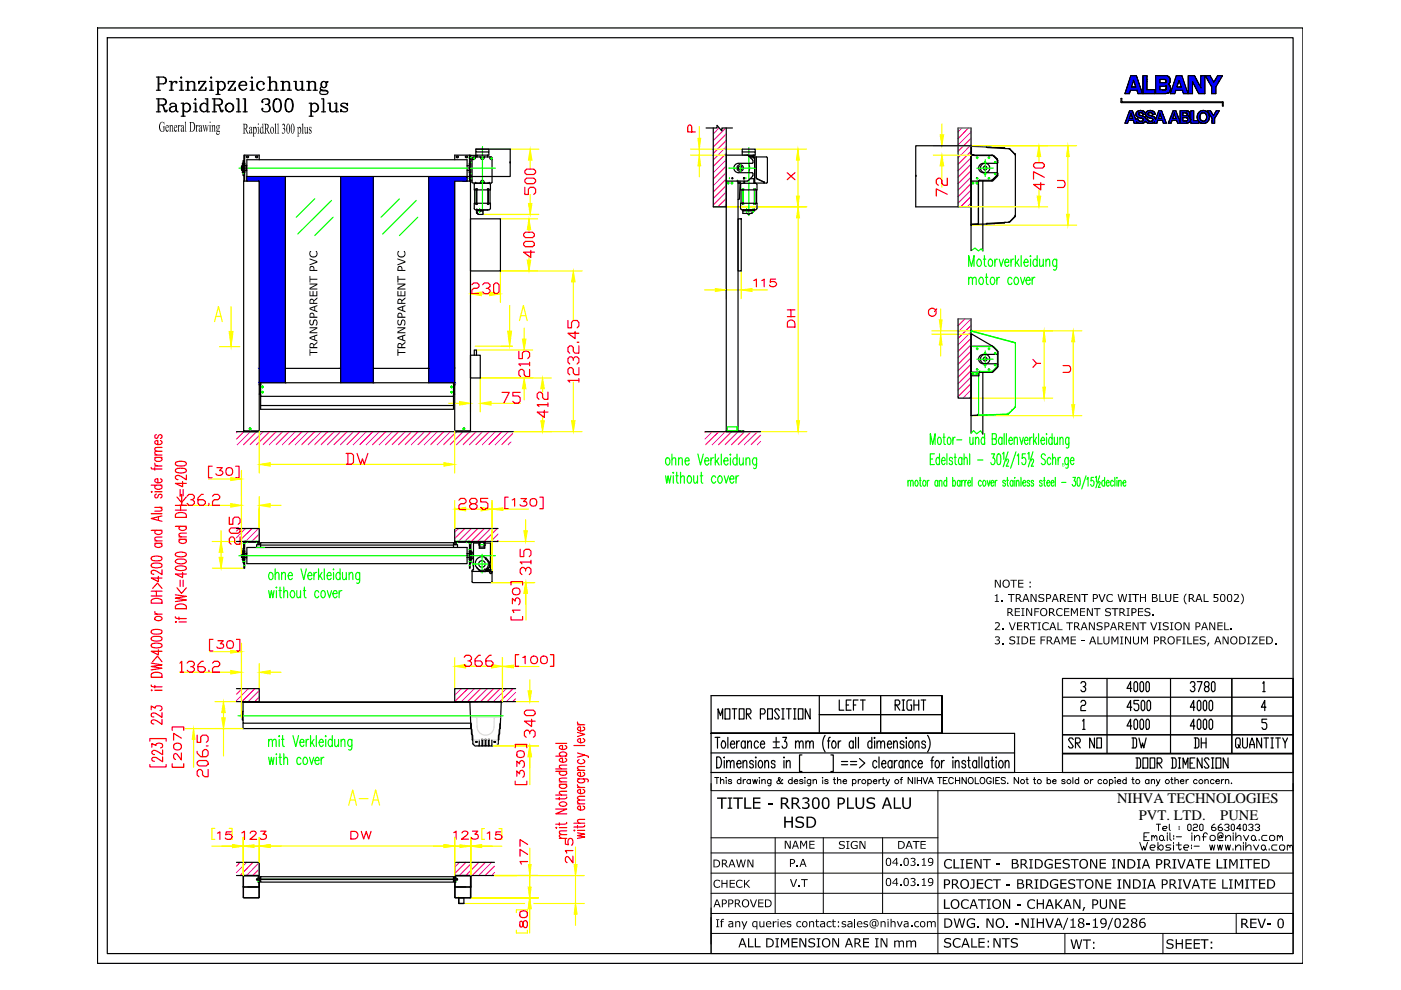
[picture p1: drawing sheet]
<svg xmlns="http://www.w3.org/2000/svg" width="297mm" height="210mm" viewBox="0 0 297 210" stroke-linecap="round" stroke-linejoin="round" font-family="sans-serif">
<defs><g id="words">
<g font-size="3.1">
<text x="236.8" y="170.3">NIHVA TECHNOLOGIES</text>
<text x="241.5" y="173.8">PVT. LTD.</text>
<text x="258.7" y="173.8">PUNE</text>
</g>
</g></defs>
<!-- layer: 0 -->
<g fill="none" stroke="#f0f" stroke-width=".25">
<path d="M203.2 67.6l-.1 .1M204.6 67.6l-1.5 1.4M205.9 67.6l-2.8 2.8M205.9 69l-2.8 2.8M205.9 70.4l-2.8 2.8M205.9 71.8l-2.8 2.7M205.9 73.1l-2.8 2.8M205.9 74.5l-2.8 2.8M205.9 75.9l-2.8 2.7M205.9 77.2l-2.8 2.8M205.9 78.6l-2.8 2.8M205.9 80l-2.8 2.7"/>
<path d="M205.9 81.3l-2.8 2.8M205.9 82.7l-1.7 1.7M205.9 84.1l-.4 .3"/>
</g>
<path d="M197.6 70.1h31.8M197.6 70.9h8.3M199.4 65.5v10M221.4 70.1v14.3M227.6 70.1v18M205.9 88.1h23.5M205.9 84.4h17.3" fill="none" stroke="#ff0" stroke-width=".25"/>
<g fill="#ff0" stroke="#ff0" stroke-width=".21">
<path d="M199.4 70.9l.3 2.3h-.5z"/>
<path d="M199.2 67.8h.5l-.3 2.3z"/>
<path d="M227.2 85.8h.7l-.3 2.3z"/>
<path d="M227.6 70.1l.3 2.4h-.7z"/>
<path d="M221.1 82.1h.6l-.3 2.3z"/>
<path d="M221.4 70.1l.3 2.4h-.6z"/>
</g>
<g fill="none" stroke="#f00" stroke-width=".25">
<path d="M198.6 65.5l-.5 .6M219 76.2l.8 .8-.8 .9M219.8 77h.8M225.4 77.5h1.1a.79 .79 0 0 1 .5 .7 .79 .79 0 0 1-.5 .8h-1.1"/>
<circle cx="197.7" cy="66.2" r=".83"/>
</g>
<!-- layer: 1 -->
<g fill="none" stroke="#0f0" stroke-width=".25">
<path d="M197.2 94.2v-2.3l.6 2.3 .5-2.3v2.3M197.2 97.3h.6M198.1 96.2h-.9v2.3h.9M198.9 92.8l.4-.1 .2 .3v.9l-.2 .3h-.2l-.3-.3zM199.2 97.3l-.3-.3a.82 .82 0 0 0-.5 .7 .82 .82 0 0 0 .5 .8l.3-.3M199.2 96.2v2.3M199.6 97.7h.8l-.1-.5-.2-.2a.82 .82 0 0 0-.5 .7 .82 .82 0 0 0 .5 .8l.3-.3M200 92.7h.4M200.1 91.9v1.9l.1 .3 .3 .1M200.8 96.2v2.3M201 92.8l.1-.1a.82 .82 0 0 1 .6 .8 .82 .82 0 0 1-.6 .7l-.3-.6zM201.9 97.3l-.2-.3-.4 .1v.4l.6 .4v.3l-.2 .3-.4-.1v-.2"/>
<path d="M202 92.7v1.5M202.3 97h.4M202.5 92.7l-.3 .1-.2 .6M202.5 96.2v1.9l.1 .3 .2 .1M202.8 93.3h1.1M203.9 97.3l-.2-.3a.95 .95 0 0 0-.2 1.5l.4-.3M203.9 97v1.5M204.4 97.4l.3-.4h.2l.2 .4v1.1M204.4 96.2v2.3M205.6 96.2v2.3M205.6 92.7l.1 1.4 .3 .1 .3-.4M206.3 92.7v1.5"/>
<path d="M206.8 93.1l.4-.4 .2 .1 .1 1.4M206.8 92.7v1.5M207.3 97.5h1.1M208.8 93l-.3-.3a.82 .82 0 0 0-.5 .8 .82 .82 0 0 0 .5 .7l.3-.3M208.8 91.9v2.3M210.2 96.2h.7l-.4 .9h.2a.82 .82 0 0 1-.3 1.4l-.3-.4M210.4 93h.6l.2-.2-.1-.8-.7-.1v2.3h.6l.2-.2v-.7l-.2-.3M211.5 96.4l.3-.2a1.16 1.16 0 0 1 .4 1.3l-.2 .9-.3 .1a2.36 2.36 0 0 1-.2-2.1zM212.4 93l-.2-.3a.82 .82 0 0 0-.5 .8 .82 .82 0 0 0 .5 .7l.2-.3M212.4 92.7v1.5M212.6 96.2l.2-.3v1.5M212.9 91.9v2.3"/>
<path d="M213.3 97.7l.1-.3h.4v.3l-.5 1.1h.5M213.4 91.9v2.3M213.7 95.8l-1 3.2M213.9 93.4h.7l-.2-.7a.82 .82 0 0 0-.5 .8 .82 .82 0 0 0 .5 .7l.2-.3M215 93.1l.3-.4 .4 .1v1.4M215 92.7v1.5M215.4 95.8l-1.1 3.5M215.7 96.6l.3-.4v2.3M216.2 92.7l.4 1.5 .4-1.5M217.2 93.4h.7v-.5l-.2-.2a.82 .82 0 0 0-.5 .8 .82 .82 0 0 0 .5 .7l.2-.3M217.4 96.2h-.6l-.1 1 .3-.2a.8 .8 0 0 1 .5 .7 .8 .8 0 0 1-.5 .8l-.2-.1-.2-.3M217.9 96.2l.3-.3v1.5"/>
<path d="M218.3 92.7v1.5M218.6 97.7l.1-.3h.4v.6l-.5 .8h.5M218.8 92.7l-.3 .1-.2 .6M219 95.8l-1 3.2M219.1 91.9v2.3M219.4 93.4l.4 .8M219.8 92.7l-.7 1.1M220.2 91.9v2.3M220.7 93.4h.8l-.3-.7a.82 .82 0 0 0-.5 .8 .82 .82 0 0 0 .5 .7l.3-.3M221.6 96.6a.48 .48 0 0 0-.8-.2 .48 .48 0 0 0 .2 .8l.6 .5v.5a.44 .44 0 0 1-.4 .3 .44 .44 0 0 1-.4-.3M221.9 91.9v.3zM221.9 92.7v1.5"/>
<path d="M222.8 97.3l-.3-.3a.82 .82 0 0 0-.5 .7 .82 .82 0 0 0 .5 .8l.3-.3M223.1 93l-.3-.3a.95 .95 0 0 0-.2 1.5l.5-.3M223.1 91.9v2.3M223.2 97.4l.2-.4h.3l.1 .4v1.1M223.2 96.2v2.3M223.5 92.7l.1 1.4 .3 .1 .3-.4M224.2 92.7v1.5M224.3 97v1.5M224.7 93.1l.3-.4 .3 .1 .1 1.4M224.7 92.7v1.5M224.8 97l-.3 .1-.2 .6M226.6 92.7v2.1l-.2 .2-.3-.1"/>
<path d="M226.6 93l-.2-.3a.95 .95 0 0 0-.2 1.5l.4-.3"/>
</g>
<path d="M225.2 98.2h.2l-.1 .7zM225.5 98.2h.2l-.1 .7z" fill="#0f0"/>
<g fill="none" stroke="#0f0" stroke-width=".25">
<path d="M50.6 35.6h54.4M99.4 33.4h.6M99.4 37.8h.6M100 33.6h.8M100.6 33.3v.5M102 38.5h.5M102 33.6h.5M102.3 38.3v.5M102.3 33.3v.5M103.9 33.6h.5M104.1 33.3v.5M154.5 35.6h.4"/>
<path d="M154.7 37.9h.1M155 35.6h.3M155.4 35.6h4.8M158.1 37.9h.1M158.8 31.3v14.4M160 35.6h.1M207.1 35.6h3.5M205.4 56.5v-2.3l.6 2.3 .5-2.3v2.3M205.4 59.2l.3-.4 .4 .1 .1 1.4M205.4 58.8v1.5M205.9 53.1l.8-.5 .7 .6 .6-.5 .4 .5M206.2 59.2l.3-.4 .4 .1 .1 1.4"/>
<path d="M207.3 55.1l.2-.2a.78 .78 0 0 1 .6 .8 .78 .78 0 0 1-.6 .8l-.4-.7zM207.8 58.9h.5l.2 .5-.1 .6-.3 .3a.82 .82 0 0 1-.6-.6 .82 .82 0 0 1 .3-.8zM208.5 54.9h.5M208.7 54.2v1.8l.1 .4 .3 .1M208.9 58.8h.5M209.1 58v1.9l.1 .3 .3 .1M209.7 55.1l.2-.2a.8 .8 0 0 1 .6 .8 .8 .8 0 0 1-.6 .8l-.4-.7zM210.2 58.9h.5l.2 .5-.1 .6-.3 .3-.3-.1-.3-.5zM210.9 54.9v1.6M211.3 58.8v1.5M211.5 54.9a.58 .58 0 0 0-.6 .7M211.9 54.9l.4 1.6 .4-1.6"/>
<path d="M211.9 58.8l-.3 .1-.3 .5M213 55.6h.9v-.2a.44 .44 0 0 0-.5-.5 .87 .87 0 0 0 .2 1.6l.3-.3M214.3 54.9v1.6M214.6 59.1l-.3-.3h-.2l-.4 .6 .2 .8 .4 .1 .3-.3M214.9 54.9a.58 .58 0 0 0-.6 .7M215.2 58.9l.2-.1a.78 .78 0 0 1 .6 .8 .78 .78 0 0 1-.6 .7l-.4-.6zM215.3 54.2v2.3M215.6 55.6l.5 .9M216 54.9l-.7 1.1M216.4 58.8l.4 1.5 .5-1.5M216.5 54.2v2.3M217.1 55.6h.9l-.1-.4-.2-.3a.78 .78 0 0 0-.6 .8 .78 .78 0 0 0 .6 .8l.3-.3"/>
<path d="M217.5 59.4h.9l-.1-.5-.2-.1a.78 .78 0 0 0-.6 .8 .78 .78 0 0 0 .6 .7l.3-.3M218.5 54.2v.2zM218.5 54.9v1.6M218.8 58.8v1.5M219.4 58.8a.56 .56 0 0 0-.6 .6M219.9 55.3l-.3-.4a.78 .78 0 0 0-.6 .8 .78 .78 0 0 0 .6 .8l.3-.3M219.9 54.2v2.3M220.4 54.9v1.5l.4 .1 .4-.5M221.2 54.9v1.6M221.8 55.4l.3-.5 .4 .2 .1 1.4M221.8 54.9v1.6M224 54.9v2.1l-.3 .3-.3-.1"/>
<path d="M224 55.3l-.3-.4a.78 .78 0 0 0-.6 .8 .78 .78 0 0 0 .6 .8l.3-.3M206 79h1.4M206.1 79.3h.4M206.3 79.1v.4M206.9 79.3h.5M207.1 76.2h3.5M207.2 79.1v.4M141.3 97.2l.4-.1a.85 .85 0 0 1 .3 .8 .85 .85 0 0 1-.6 .7l-.2-.3-.1-.4 .1-.5zM142.5 97.5l.3-.4 .4 .1 .1 1.4M142.5 96.3v2.3M143.9 97.5l.3-.4 .4 .1 .1 1.4M143.9 97.1v1.5"/>
<path d="M145.3 97.7h.8l-.1-.5-.4-.1a1.01 1.01 0 0 0 0 1.5h.3l.2-.3M148 96.3l.5 2.3 .6-2.3M149.4 97.7h.9l-.2-.5-.3-.1a.85 .85 0 0 0-.4 .8 .85 .85 0 0 0 .6 .7l.3-.3M150.7 97.1v1.5M151.3 97.1l-.4 .1-.2 .5M151.7 96.3v2.3M151.9 97.7l.6 .9M152.4 97.1l-.7 1.1M152.9 96.3v2.3M153.5 97.7h.9l-.2-.5a.71 .71 0 0 0-.8 .4 .71 .71 0 0 0 .3 .9l.4 .1 .3-.3M154.9 96.3v.2zM154.9 97.1v1.5"/>
<path d="M156.3 97.4l-.3-.3h-.2a.85 .85 0 0 0-.4 .8 .85 .85 0 0 0 .6 .7l.3-.3M156.3 96.3v2.3M156.8 97.1l.1 1.4 .3 .1 .4-.4M157.6 97.1v1.5M158.2 97.5l.3-.4 .4 .1 .1 1.4M158.2 97.1v1.5M160.4 97.1l-.1 2-.2 .3-.3-.2M160.4 97.4l-.1-.2a.71 .71 0 0 0-.8 .4 .71 .71 0 0 0 .3 .9l.3 .1 .3-.3M205.9 91.9l.5-.6 .7 .7 .8-.7 .5 .7M226.5 97v2.1l-.3 .2-.3-.1M226.5 97.3l-.3-.3a.82 .82 0 0 0-.5 .7 .82 .82 0 0 0 .5 .8l.3-.3M226.9 97.7h.8l-.1-.5-.2-.2a.82 .82 0 0 0-.5 .7 .82 .82 0 0 0 .5 .8l.3-.3"/>
<path d="M50.6 117.8h54.4M100.2 114.8h.2M100.5 114.8h.4M100.9 114.8h.4M101.4 114.8h.3M101.4 115.5h1.6M101.8 114.8h.3M102.2 114.8h.3M102.6 114.8h.3M141.1 100.9l.3 1.5 .3-1.5 .3 1.5 .3-1.5M142.8 100.1v.2zM142.8 100.9v1.5"/>
<path d="M143.3 100.9h.5M143.5 100.1v1.9l.1 .3 .3 .1M144.3 101.3l.4-.4 .3 .1 .1 1.4M144.3 100.1v2.3M145.9 101l.2-.1a.83 .83 0 0 1 .5 .8 .83 .83 0 0 1-.5 .7l-.4-.6zM147.1 100.9l.1 1.4 .3 .1 .4-.4M147.9 100.9v1.5M148.5 100.9h.5M148.7 100.1v2.2l.3 .1M151.7 101.2l-.3-.3a.81 .81 0 0 0-.6 .8 .81 .81 0 0 0 .6 .7l.3-.3M152.4 101l.1-.1a.81 .81 0 0 1 .6 .8 .81 .81 0 0 1-.6 .7l-.1-.1a.96 .96 0 0 1 0-1.3zM153.6 100.9l.4 1.5 .4-1.5"/>
<path d="M154.7 101.6h.9v-.3a.44 .44 0 0 0-.5-.4l-.3 .3-.1 .6a.58 .58 0 0 0 .6 .6l.3-.3M156.1 100.9v1.5M156.6 100.9a.58 .58 0 0 0-.5 .7M192.5 102.2l.3-.3h.2l.1 1.2M192.5 101.9v1.2M193.1 102.2l.2-.3h.3v1.2M194.2 101.9a.65 .65 0 0 1 .5 .6 .65 .65 0 0 1-.5 .6l-.2-.6zM195 101.9h.3M195.1 101.2v1.5v.3l.2 .1M195.9 101.9a.65 .65 0 0 1 .4 .6 .65 .65 0 0 1-.4 .6l-.3-.6 .1-.4zM196.6 101.9v1.2M197 101.9h-.3l-.1 .5"/>
<path d="M198.8 102.1l-.2-.2a.68 .68 0 0 0-.4 .6 .68 .68 0 0 0 .4 .6l.2-.3M198.8 101.9v1.2M199.2 102.2l.2-.3h.3v1.2M199.2 101.9v1.2M200.7 102.1l-.2-.2a.65 .65 0 0 0-.4 .6 .65 .65 0 0 0 .4 .6l.2-.3M200.7 101.2v1.9M202 102.1l.2-.2a.68 .68 0 0 1 .4 .6 .68 .68 0 0 1-.4 .6l-.2-.3M202 101.2v1.9M203.6 102.1l-.3-.2a.68 .68 0 0 0-.3 .6 .68 .68 0 0 0 .3 .6l.3-.3M203.6 101.9v1.2M203.9 101.9v1.2M204.3 101.9h-.2l-.2 .5"/>
<path d="M204.6 101.9v1.2M204.9 101.9h-.2l-.1 .5M205.2 102.4h.6l-.2-.5a.68 .68 0 0 0-.4 .6 .68 .68 0 0 0 .4 .6l.2-.3M206.1 101.2v1.9M208 102.1l-.1-.2a.65 .65 0 0 0-.5 .6 .65 .65 0 0 0 .5 .6l.1-.3M208.6 101.9a.65 .65 0 0 1 .4 .6 .65 .65 0 0 1-.4 .6l-.3-.6zM209.3 101.9l.3 1.2 .3-1.2M210.1 102.4h.6l-.2-.5a.68 .68 0 0 0-.4 .6 .68 .68 0 0 0 .4 .6l.2-.3M211 101.9v1.2M211.4 101.9h-.3l-.1 .5M213.2 102.1l-.2-.2h-.3l-.1 .2 .1 .3 .4 .1v.5l-.3 .1-.2-.3M213.5 101.9h.3"/>
<path d="M213.6 101.2v1.5l.2 .4M214.8 102.1l-.2-.2a.65 .65 0 0 0-.5 .6 .65 .65 0 0 0 .5 .6l.2-.3M214.8 101.9v1.2M215.2 101.2v.2zM215.2 101.9v1.2M215.5 102.2l.2-.3h.3v1.2M215.5 101.9v1.2M216.5 101.2v1.9M216.8 102.4h.6l-.1-.5a.65 .65 0 0 0-.5 .6 .65 .65 0 0 0 .5 .6l.1-.3M218.3 102.1l-.2-.2-.4 .2 .5 .4v.5l-.3 .1-.2-.3M219.1 102.1l-.1-.2h-.3l-.1 .2 .5 .4v.5l-.3 .1-.2-.3M221 102.1l-.3-.2h-.3v.2l.5 .4v.5l-.3 .1-.2-.3"/>
<path d="M221.2 101.9h.4M221.4 101.2v1.5l.1 .3 .2 .1M222 102.4h.6l-.3-.5a.68 .68 0 0 0-.3 .6 .68 .68 0 0 0 .3 .6l.3-.3M222.9 102.4h.5l-.2-.5a.68 .68 0 0 0-.4 .6 .68 .68 0 0 0 .4 .6l.2-.3M223.7 101.2v1.9M225.1 102.3h.9M227.5 101.2h.5l-.3 .7a.61 .61 0 0 1 .4 .7 .61 .61 0 0 1-.5 .5l-.3-.4M228.5 101.3h.4l.1 .3v1.1l-.3 .4-.2-.1-.1-.3zM230.3 100.9l-1 2.8M230.4 101.6l.3-.4v1.9M231.9 101.2h-.5l-.1 .8 .2-.1a.63 .63 0 0 1 .5 .6 .63 .63 0 0 1-.5 .6l-.3-.4M232.3 101.2l.2-.2v1.2"/>
<path d="M232.8 102.4l.1-.2h.3l.1 .2-.5 .9h.5M233.1 100.9l-.8 2.5M234.2 102.1l-.2-.2a.68 .68 0 0 0-.4 .6 .68 .68 0 0 0 .4 .6l.2-.3M234.2 101.2v1.9M234.5 102.4h.7l-.2-.5a.65 .65 0 0 0-.5 .6 .65 .65 0 0 0 .5 .6l.2-.3M236.1 102.1l-.2-.2a.68 .68 0 0 0-.4 .6 .68 .68 0 0 0 .4 .6l.2-.3M236.4 101.2v1.9M236.7 101.3h.2zM236.8 101.9v1.2M237.2 102.2l.2-.3h.3v1.2M237.2 101.9v1.2M238.1 102.4h.6l-.2-.5a.65 .65 0 0 0-.4 .6 .65 .65 0 0 0 .4 .6l.2-.3"/>
<path d="M57 125.2l.2 1.5 .3-1.5 .3 1.5 .3-1.5M57.2 121.5l.1-.1a.81 .81 0 0 1 .7 .6 .81 .81 0 0 1-.3 .8l-.4 .1-.3-.3v-.6zM58.3 121.8l.4-.4 .4 .1 .1 1.4M58.3 120.6v2.3M58.6 124.5v.2zM58.6 125.2v1.5M59.2 125.2h.5M59.4 124.5v2.1l.3 .1M59.7 121.8l.4-.4 .4 .1v1.4M59.7 121.4v1.5M60.2 125.6l.3-.4 .4 .1 .1 1.4M60.2 124.5v2.2"/>
<path d="M61.1 122h.9l-.1-.4-.2-.2a.78 .78 0 0 0-.6 .7 .78 .78 0 0 0 .6 .8l.3-.3M61.8 125.3l.3-.1a.84 .84 0 0 1 .4 .9 .84 .84 0 0 1-.6 .6l-.1-.1a.94 .94 0 0 1 0-1.3zM62.9 125.2l.1 1.4 .3 .1 .4-.4M63.7 125.2v1.5M63.8 120.6l.6 2.3 .6-2.3M64.3 125.2h.5M64.5 124.5v1.8l.1 .3 .3 .1M65.2 122h.9v-.4l-.3-.2a.78 .78 0 0 0-.6 .7 .78 .78 0 0 0 .6 .8l.3-.3M66.6 121.4v1.5M67.2 121.4l-.4 .1-.2 .5M67.5 120.6v2.3M67.6 125.6l-.3-.4a.8 .8 0 0 0-.6 .8 .8 .8 0 0 0 .6 .7l.3-.3"/>
<path d="M67.8 122l.5 .9M68.3 125.3l.3-.1a.84 .84 0 0 1 .4 .9 .84 .84 0 0 1-.6 .6l-.4-.6zM68.3 121.4l-.8 1.1M68.8 120.6v2.3M69.4 122h.8v-.2a.44 .44 0 0 0-.5-.4 .87 .87 0 0 0 .2 1.5l.3-.3M69.4 125.2l.5 1.5 .4-1.5M70.6 125.9h.9l-.2-.6-.3-.1a.84 .84 0 0 0-.4 .9 .84 .84 0 0 0 .6 .6l.3-.3M70.7 120.6v.2zM70.7 121.4v1.5M71.9 125.2v1.5M72.1 121.7l-.3-.3a.78 .78 0 0 0-.6 .7 .78 .78 0 0 0 .6 .8l.3-.3M72.1 120.6v2.3"/>
<path d="M72.5 125.2l-.4 .1-.2 .6M72.6 121.4l.1 1.4 .4 .1 .3-.4M73.4 121.4v1.5M74 121.8l.4-.4 .3 .1 .1 1.4M74 121.4v1.5M76.3 121.4l-.1 2-.2 .3-.4-.1M76.3 121.7l-.3-.3a.8 .8 0 0 0-.6 .7 .8 .8 0 0 0 .6 .8l.3-.3M103.8 120.2v.1M50.5 151.8h56.2M57 157.2l.3-.4h.4l.1 1.5M57 156.8v1.5M57.8 157.2l.3-.4h.4l.1 1.5"/>
<path d="M58.6 159.8v.2zM59.2 156v.2zM59.2 156.8v1.5M59.4 159.8v2.2l.3 .1M59.7 156.8h.5M59.9 156v1.8l.1 .4 .3 .1M60.2 159.8v2.3M62.1 156l.6 2.3 .6-2.3M63.6 157.4h.8v-.2a.38 .38 0 0 0-.2-.4 .38 .38 0 0 0-.4 0l-.2 .3v.5a.58 .58 0 0 0 .5 .7l.3-.4M64.9 156.8v1.5M65.5 156.8h-.4l-.2 .6M65.8 156v2.3"/>
<path d="M66.1 157.4l.5 .9M66.6 156.8l-.8 1M67.1 156v2.3M67.7 157.4h.9l-.2-.6h-.4a.85 .85 0 0 0-.3 .8 .85 .85 0 0 0 .6 .7l.3-.4M69.1 156v.2zM69.1 156.8v1.5M70.5 157.1l-.3-.3h-.3l-.3 .6 .1 .5 .2 .4h.3l.3-.4M70.5 156v2.3M71 156.8v1.4l.4 .1 .4-.5M71.8 156.8v1.5M72.3 157.2l.4-.4h.4v1.5M72.3 156.8v1.5"/>
<path d="M74.6 156.8l-.1 2-.2 .2-.4-.1M74.6 157.1l-.3-.3h-.2a.85 .85 0 0 0-.4 .8 .85 .85 0 0 0 .6 .7l.3-.4M57 160.6l.2 1.5 .3-1.5 .3 1.5 .3-1.5M58.6 160.6v1.5M59.2 160.6h.5M60.2 161l.3-.4 .4 .1 .1 1.4M63.8 160.9l-.3-.3a.78 .78 0 0 0-.6 .7 .78 .78 0 0 0 .6 .8l.3-.3M64.4 160.7l.2-.1a.78 .78 0 0 1 .6 .7 .78 .78 0 0 1-.6 .8l-.4-.6zM65.6 160.6l.5 1.5 .4-1.5M66.8 161.2h.9l-.1-.4-.2-.2a.78 .78 0 0 0-.6 .7 .78 .78 0 0 0 .6 .8l.3-.3M68.1 160.6v1.5M68.7 160.6a.64 .64 0 0 0-.6 .6"/>
<path d="M54.3 186.4h42.7"/>
</g>
<g fill="none" stroke="#000" stroke-width=".25">
<path d="M60.5 37.4v40.7h11.7M72.2 37.4v43.8M79.1 37.4v40.7h11.8M90.9 37.4v43.8M99.8 34h-.1v3.3M99.8 37.3h-.1v1.1h.4M99.8 32.9h-.1v1.1M99.8 34v4.4M100.1 33.8h.4M100.8 33.3v.3M100.8 38.9l-.2 .2M100.8 38.9h.1"/>
<path d="M100.9 32.9h-1.1v1.1M100.9 32.9h.2M100.9 32.2v.7M103.4 32.9h-2.3v.4M103.4 32.9v.4M103.6 32.2v-.6h-2.7v.6h2.7v.7h-.2M103.7 38.9l.2 .2M103.7 38.9h.1M157.4 32.2v.7M157.5 38.9h-.4l-.1 .2v1.2M157.9 38.4v.5M159.9 32.9v.1"/>
<path d="M160 37.9v1h.4l.1 .2M160.1 32.2v-.6h-2.7v.6h2.7v.7h-2.4M160.5 39.1v1.2M205.9 32.7h.1M208.4 38.4v9.1M210.3 32.9h.2M211.4 36.6l.2 .6M211.5 33.9l.1 .6-.2 .1M237.6 21.6l.2 .2M259.2 21.5l.1 .2M99.8 46.4h6.3v11h-6.3zM100.6 44.2l.2 .3"/>
<path d="M100.6 43.1v1.1M100.8 44.5h.3M103.9 44.2v.2l-.5 .1M104 43.1v1.1M156.5 46.4h.7v11h-.7zM157 44.2l.1 .2 .5 .1M157 43.1v1.1M160.5 44.2l-.1 .2-.5 .1M160.5 43.1v1.1M60.5 78.1v3.1M79.1 78.1v3.1M100.6 75.3v-1.1h.4v1.1"/>
<path d="M100.6 75.3h-.8v4.8h2v-4.8h-.8M100.6 75.3h.4M205.9 70.9l4.6 2.5 1.1 1.1v3.3l-1.1 1.1h-3v.8h-1.6zM210.3 73.4h.2M211.4 77.1l.2 .2M211.5 74.4l.1 3.3M211.6 75l-.2 .1M99 117.4h.5M99 118.2h.5M99.7 115.3v3.7h.1v-3.7M100 117.2h.3M100.2 114.8l-.5 .2v.3"/>
<path d="M100.3 117.2h.1M100.3 117.2v1.2h-.3M100.4 115.1l-.1 3.4 .1-1.4M100.4 118.5v2.3M100.4 119l-.1 .6 .1 .6M101.6 115h.1M101.7 115.3h-.1v.4h.1M102.6 115h-.9v.1M102.6 115.3h.2v.4h-.2M102.6 115v.1M102.8 115l-.2 .1v.9h-.9l-.1-1h-1.4l-.4 .3M102.9 114.8v.2h-.3"/>
<path d="M104 117.1v1.4M100.1 121.2h1.7M101.1 120.4l.8 .8M102.9 121.2h.7M103.5 120.6l.1 .1-.3 .2h-.1M104 121.2h.1M104 121.2h.3M51.5 148.9h.1M51.5 148.9v4.4h48.3v1.2h-48.3v-1.2M96.4 148.9h-44.9h48.3M96.4 148.9h.5M101.3 148.8h-4.9v.1"/>
<path d="M105 148.8h1.1M150.8 159.6h64.3M151.6 156.3h1M152.1 156.3v2.3M153.1 157.2l.4-.1 .3 .3 .1 .6-.4 .6h-.2l-.3-.3-.1-.5zM154.3 156.3v2.3M154.9 157.8h.9l-.1-.5-.2-.2a.78 .78 0 0 0-.6 .8 .78 .78 0 0 0 .6 .7l.3-.3M156.2 157.1v1.5M156.8 157.1l-.4 .1-.2 .6M158 157.4l-.3-.3a.8 .8 0 0 0-.5 .8 .8 .8 0 0 0 .5 .7l.3-.3M158 157.1v1.5M158.5 157.6l.4-.5 .4 .1v1.4"/>
<path d="M158.5 157.1v1.5M160.8 157.4l-.3-.3a.78 .78 0 0 0-.6 .8 .78 .78 0 0 0 .6 .7l.3-.3M161.2 157.8h.9l-.1-.5-.2-.2a.78 .78 0 0 0-.6 .8 .78 .78 0 0 0 .6 .7l.3-.3M163.9 157.3h1.3M163.9 158.5h1.3M164.6 156.3v2M166 156.3h.8l-.5 .9a.71 .71 0 0 1 .6 .8 .71 .71 0 0 1-.7 .6l-.2-.1-.2-.3M168.7 157.6l.4-.5 .3 .1 .1 1.4M168.7 157.1v1.5M169.5 157.6l.3-.5 .4 .1 .1 1.4M170.9 157.6l.3-.5 .4 .1 .1 1.4M170.9 157.1v1.5"/>
<path d="M171.7 157.6l.3-.5 .4 .1v1.4M174.9 155.9a3.2 3.2 0 0 0 0 3.5M175.4 157.1h.6M176 156.3l-.3 .2v.3v1.8M176.5 157.2l.4-.1 .3 .3 .1 .6-.4 .6h-.2l-.3-.3-.1-.5zM177.7 157.1v1.5M178.3 157.1a.58 .58 0 0 0-.6 .7M180.9 157.4l-.3-.3a.8 .8 0 0 0-.5 .8 .8 .8 0 0 0 .5 .7l.3-.3M180.9 157.1v1.5M181.4 156.3v2.3M182 156.3v2.3M184.8 157.4l-.3-.3a.8 .8 0 0 0-.5 .8 .8 .8 0 0 0 .5 .7l.3-.3"/>
<path d="M184.8 156.3v2.3M185.4 156.3v.2zM185.4 157.1v1.5M185.9 157.6l.4-.5 .4 .1v1.4M185.9 157.1v1.5M186.7 157.6l.4-.5 .4 .1 .1 1.4M188.1 157.8h.9l-.1-.5-.2-.2-.3 .1-.3 .8 .4 .6h.2l.3-.3M189.5 157.6l.3-.5 .4 .1 .1 1.4M189.5 157.1v1.5M191.7 157.4l-.3-.3-.5 .1v.4l.5 .3a.4 .4 0 0 1 .2 .5 .4 .4 0 0 1-.5 .2l-.2-.1v-.2M192.2 156.3v.2zM192.2 157.1v1.5"/>
<path d="M192.9 157.2l.1-.1a.78 .78 0 0 1 .6 .8 .78 .78 0 0 1-.6 .7 1.02 1.02 0 0 1-.1-1.4zM194 157.6l.4-.5 .4 .1v1.4M194 157.1v1.5M196.2 157.4l-.3-.3-.4 .1v.4l.5 .3a.42 .42 0 0 1 .1 .7 .42 .42 0 0 1-.7-.3M196.7 155.9a3 3 0 0 1 0 3.5M215.1 155.5h-64.3v8.3h64.3M151.9 160.5h.6a1.54 1.54 0 0 1 0 2.3h-.6zM153.6 160.5v.2zM153.6 161.2v1.6M154.1 161.7l.3-.5 .4 .2 .1 1.4M154.1 161.2v1.6M154.9 161.7l.3-.5 .4 .2v1.4"/>
<path d="M156.2 161.9h.9l-.1-.4-.2-.3a.81 .81 0 0 0-.6 .8 .81 .81 0 0 0 .6 .8l.3-.3M157.5 161.7l.4-.5 .4 .2v1.4M157.5 161.2v1.6M159.7 161.6l-.3-.4-.4 .2v.4l.5 .2a.42 .42 0 0 1 .1 .7 .42 .42 0 0 1-.7-.2M160.2 160.5v.2zM160.2 161.2v1.6M161 161.4l.1-.2a.83 .83 0 0 1 .6 .8 .83 .83 0 0 1-.6 .8l-.3-.7zM162.2 161.7l.3-.5 .4 .2 .1 1.4M162.2 161.2v1.6M164.3 161.6l-.2-.4-.5 .2v.4l.5 .2a.42 .42 0 0 1 .1 .7 .42 .42 0 0 1-.7-.2M166.2 160.5v.2zM166.2 161.2v1.6"/>
<path d="M166.7 161.7l.4-.5 .4 .2v1.4M166.7 161.2v1.6M170 160.1h-.5v3.5h.5M176.2 160.1h.5v3.5h-.5M178.4 161.5h1.3M178.4 162.1h1.3M180.3 161.5h1.3M180.3 162.1h1.3M182.2 160.8l1.2 1-1.2 1M185.9 161.6l-.3-.4a.81 .81 0 0 0-.6 .6 .81 .81 0 0 0 .3 .9l.3 .1 .3-.3M186.4 160.5v2.3M187 161.9h.8v-.2a.44 .44 0 0 0-.5-.5 .91 .91 0 0 0 .2 1.6l.3-.3"/>
<path d="M189.1 161.6l-.3-.4a.83 .83 0 0 0-.5 .8 .83 .83 0 0 0 .5 .8l.3-.3M189.1 161.2v1.6M189.6 161.2v1.6M190.2 161.2l-.4 .2-.2 .5M191.4 161.6l-.3-.4a.83 .83 0 0 0-.5 .8 .83 .83 0 0 0 .5 .8l.3-.3M191.4 161.2v1.6M192 161.7l.3-.5 .4 .2 .1 1.4M192 161.2v1.6M194.2 161.6l-.3-.4a.81 .81 0 0 0-.6 .8 .81 .81 0 0 0 .6 .8l.3-.3M194.7 161.9h.9l-.1-.4-.2-.3a.81 .81 0 0 0-.6 .8 .81 .81 0 0 0 .6 .8l.3-.3M197.4 161.2h.5M198 160.5l-.3 .1-.1 .4v1.8"/>
<path d="M198.5 161.4l.1-.2a.81 .81 0 0 1 .6 .8 .81 .81 0 0 1-.6 .8l-.3-.3v-.4v-.5zM199.6 161.2v1.6M200.2 161.2l-.4 .2-.2 .5M202 160.5v.2zM202 161.2v1.6M202.5 161.7l.4-.5 .4 .2v1.4M202.5 161.2v1.6M204.7 161.6l-.3-.4-.4 .2v.4l.5 .2a.42 .42 0 0 1 .1 .7 .42 .42 0 0 1-.7-.2M205.2 161.2h.5M205.4 160.5v1.8l.1 .4 .3 .1M207.1 161.6l-.3-.4a.81 .81 0 0 0-.6 .8 .81 .81 0 0 0 .6 .8l.3-.3M207.1 161.2v1.6"/>
<path d="M207.6 160.5v2.3M208.2 160.5v2.3M209.6 161.6l-.3-.4a.83 .83 0 0 0-.5 .8 .83 .83 0 0 0 .5 .8l.3-.3M209.6 161.2v1.6M210.1 161.2h.5M210.4 160.5v2.2l.3 .1M211.2 160.5v.2zM211.2 161.2v1.6M211.9 161.4l.2-.2a.81 .81 0 0 1 .6 .8 .81 .81 0 0 1-.6 .8l-.4-.7zM213.1 161.7l.4-.5 .3 .2 .1 1.4M213.1 161.2v1.6M51.6 188.1l.1 2.2"/>
<path d="M51.6 190.2h3.4M54.8 187.1h.1M55 188.1l-.1 2.2M96.4 188.1l.1 2.2M96.4 190.2h3.4M96.5 187.1h.1M97.3 190.4h2.4M98.4 190.4v1.2h-1.1v-1.2v1.2h1.1M99.8 188.1l-.1 2.2"/>
<circle cx="100.5" cy="33.5" r=".11"/>
<circle cx="102.3" cy="33.5" r=".11"/>
<circle cx="102.3" cy="38.5" r=".11"/>
<circle cx="104.1" cy="33.5" r=".11"/>
<circle cx="208.9" cy="35.6" r=".4"/>
<circle cx="206.3" cy="79.3" r=".11"/>
<circle cx="207.1" cy="79.3" r=".11"/>
<circle cx="208.9" cy="76.1" r=".4"/>
</g>
<!-- layer: 0 -->
<g fill="none" stroke="#000" stroke-width=".25">
<path d="M20.7 5.9h255.5v198.4h-255.5zM22.7 8h251.5v194.2h-251.5zM33.2 16.3h1.4a.72 .72 0 0 1 .7 .8 .72 .72 0 0 1-.7 .7h-.9M33.2 19.1h.8M33.5 16.3v2.8M33.7 16.3v2.8M34.6 16.3a.75 .75 0 0 1 .6 .8 .75 .75 0 0 1-.6 .7M35.9 19.1h.9M35.9 17.3h.5v1.8M36.3 17.3v1.8M37.4 17.4l-.1 .1 .1 .2 .1-.3a.67 .67 0 0 0-1 .3l-.1 .4M38 17.3h.5v1.8"/>
<path d="M38 19.1h.9M38.3 16.5l.1-.2 .1 .2-.1 .1zM38.4 17.3v1.8M39.4 19.1h.9M39.4 17.3h.5v1.8M39.8 17.3v1.8M39.9 17.7a.83 .83 0 0 1 1.4 0v1.4M40.8 17.3l.4 .4v1.4M40.8 19.1h.9M42.3 17.3l-.2 .5v-.5h1.6l-1.4 1.8M43.5 17.3l-1.4 1.8h1.6v-.5l-.2 .5M44.4 17.3h.5v1.8"/>
<path d="M44.4 19.1h.9M44.6 16.5l.2-.2 .1 .2-.1 .1zM44.8 17.3v1.8M45.8 17.3h.5v2.7M46.2 17.3v2.7M46.3 17.7a.85 .85 0 0 1 1.1-.2 .85 .85 0 0 1 .2 1.2 .85 .85 0 0 1-1.1 .3l-.2-.3M47 17.3a1.02 1.02 0 0 1 .6 .9 1.02 1.02 0 0 1-.6 .9M48.5 17.3l-.1 .5v-.5h1.5l-1.4 1.8M49.8 17.3l-1.4 1.8h1.5v-.5l-.1 .5M50.8 18.1h1.5a.87 .87 0 0 0-1.2-.8 .87 .87 0 0 0-.3 1.4 .89 .89 0 0 0 1.5 0M51.4 17.3a1 1 0 0 0-.6 .9 1 1 0 0 0 .6 .9M52 17.4l.2 .7"/>
<path d="M53 17.3h.5v1.8M53 19.1h.9M53.3 16.5l.1-.2 .1 .2-.1 .1zM53.4 17.3v1.8M55.2 17.3a1 1 0 0 0-.7 .9 1 1 0 0 0 .7 .9M55.9 17.7l-.1 .1 .1 .1 .1-.1a.91 .91 0 0 0-1.2-.3 .91 .91 0 0 0-.3 1.2 .91 .91 0 0 0 1.3 .3l.2-.3M56.8 19.1h.9M56.8 16.3h.5v2.8M57.2 16.3v2.8M57.3 17.7a.79 .79 0 0 1 1.3 0v1.4M58.1 17.3l.4 .4v1.4M58.1 19.1h.9"/>
<path d="M59.5 19.1h.9M59.5 17.3h.5v1.8M59.9 17.3v1.8M60 17.7a.79 .79 0 0 1 1.4 0v1.4M60.9 17.3l.4 .4v1.4M60.9 19.1h.9M62.3 17.3h.5v1.4l.4 .4M62.7 17.3v1.4l.1 .3a.82 .82 0 0 0 1.2-.3M63.6 17.3h.5v1.8M64 17.3v1.8h.5M65 19.1h.9M65 17.3h.5v1.8"/>
<path d="M65.4 17.3v1.8M65.5 17.7a.79 .79 0 0 1 1.4 0v1.4M66.4 17.3l.4 .4v1.4M66.4 19.1h.9M67.9 18.8l.5 .3 1 .2 .1 .2-.1 .4-.4 .1-1.1-.1-.1-.4 .1-.2 .4-.2M68.2 18.3l-.3 .4 .1 .4 1 .2 .5 .2M68.3 17.4l-.1 .3 .1 .8M69 17.4l.1 .3-.1 .8M69.3 17.4h.2v-.1l-.4 .2M239.5 19.9h.1M239.7 16h1.2l1.3 3.9h-.9l-.2-.8h-1.4l-.2 .8h-1zM240.3 17l.5 1.5h-.9z"/>
<path d="M242.3 16h.9v3h1.7v.9h-2.6zM245 16h1.9a.98 .98 0 0 1 1.2 .9l-.1 .8-.3 .2h.2a1.14 1.14 0 0 1 .2 1.2 .92 .92 0 0 1-1.1 .8h-2zM247 16.9l-1.1-.1v.8l1.2-.1M247 16.9h.1M247.1 16.9l.1 .2-.1 .4M247.1 17.5h.1M247.1 19h.1M247.2 17.4h.1M247.2 19h.1M247.2 18.3h.1M247.2 18.3h-1.3v.8l1.2-.1M247.2 18.3v.1"/>
<path d="M247.2 18.9h.1M247.2 18.4h.1M247.2 18.4v.6M249.4 16h1.2l1.3 3.9h-1l-.2-.8h-1.4l-.2 .8h-1zM250 17l.5 1.5h-1zM251.9 16h1.4l1.3 2.6v-2.6h.9v3.9h-1.4l-1.3-2.6v2.6h-.9zM255.5 16h1.1l.8 1.4 .8-1.4h1l-1.4 2.4v1.5h-.9v-1.5zM33.2 21l1.8 .1a.65 .65 0 0 1 0 1l-1.3 .2M33.2 23.7h.8M33.5 21v2.7M33.7 21v2.7M34.3 22.3l.3 .2 .4 1 .2 .1 .2-.1"/>
<path d="M34.5 22.4l.4 1.2 .4 .1 .1-.4M34.6 21a.67 .67 0 0 1 .6 .6 .67 .67 0 0 1-.6 .7M36.2 22.1v.2l-.2-.2a.8 .8 0 0 1 1.3 0l.1 1.2 .2 .4M36.4 22.6a.55 .55 0 0 0-.4 .6 .55 .55 0 0 0 .4 .5M37.3 22.1v1.2l.1 .3 .4 .1M37.3 22.4l-1.3 .4-.1 .5a.77 .77 0 0 0 1.4 0M38.4 21.9h.5v2.7M38.4 24.6h.9M38.8 21.9v2.7M38.9 22.3a.89 .89 0 0 1 1.5 .3 .89 .89 0 0 1-1 1.1l-.5-.4M39.6 21.9a.96 .96 0 0 1 .7 .9 .96 .96 0 0 1-.7 .9M41 21.9h.5v1.8"/>
<path d="M41 23.7h.9M41.3 21.1l.1-.1 .1 .1-.1 .1zM41.4 21.9v1.8M43.2 21.9a.96 .96 0 0 0-.7 .9 .96 .96 0 0 0 .7 .9M43.5 21h.5v2.7M43.9 22.3a.86 .86 0 0 0-1.2-.1 .86 .86 0 0 0 0 1.2 .86 .86 0 0 0 1.2-.1M43.9 21v2.7h.5M45 21l1.9 .1a.65 .65 0 0 1 0 1l-1.4 .2M45 23.7h.9M45.4 21v2.7M45.5 21v2.7M45.8 20h.9"/>
<path d="M46.2 22.3l.3 .2 .4 1 .1 .1 .3-.1M46.4 22.4l.4 1.2 .4 .1 .1-.4M46.5 21a.67 .67 0 0 1 .6 .6 .67 .67 0 0 1-.6 .7M48.5 21.9a.92 .92 0 0 0-.6 1.4 .92 .92 0 0 0 1.5 0 .92 .92 0 0 0-.6-1.4 .93 .93 0 0 0-.9 .8 .93 .93 0 0 0 .6 1M48.8 21.9a.96 .96 0 0 1 .6 .9 .96 .96 0 0 1-.6 .9M50.1 21h.5v2.7M50.1 23.7h.9M50.5 21v2.7M51.3 35.2v.9M51.3 35.2l.1 .1M51.4 36.5h.1M51.4 35.3l-.1 .8"/>
<path d="M51.4 36h.1M51.4 35.3h.1M51.4 34.7h.1M51.4 34.8v1.7l.2 .1M51.4 34.7h.2M51.5 34.7h.1M51.5 36.6h.1M51.5 21h.5v2.7M51.5 23.7h.9M51.6 36.6v-2.5v3.1v-3.1l.1 2.5M51.6 36.6v.6h.1M51.7 38.4h3.3v53h-3.3z"/>
<path d="M51.7 34.7h.1M51.7 36.6h.1M51.7 34.7h.2M51.7 36.6h.2v1.8M51.7 36.6v1.8M51.9 36.5h.1M51.9 35.1h.3v1.1M51.9 34.8v1.7l-.2 .1M51.9 32.9v1.7h-.2M51.9 34.8h.1M51.9 34.6v.2M51.9 36.5v.1"/>
<path d="M51.9 36.2h.3M51.9 21v2.7M52.2 36.2h.1M52.2 35.2h.1M52.3 35.1h-.1v1h.1M52.3 38.4v-4.5h46.7v4.5M52.3 37.4h46.7M52.4 33.4l-.1-.3h.3l.1 .2-.1 .1M52.4 33.4h.2M54.3 33.4l-.1-.3h.3l.2 .2-.2 .1M54.3 33.4h.2M55 33.9v-1h-3.3v1.8"/>
<path d="M55.6 21.5l.2 .1-.2 .2-.1-.2 .1-.4a1.04 1.04 0 0 1 1.6 .1l-.2 .7-.7 .1M56.7 21l.3 .3v.5l-.3 .3a.8 .8 0 0 1 .6 .8 .8 .8 0 0 1-.6 .8l-.9-.1-.3-.4 .1-.3 .2 .2-.2 .1M57 22.4a.88 .88 0 0 1-.1 1.2M58.6 21a1.24 1.24 0 0 0-.7 1.5l.1 .7a.82 .82 0 0 0 .8 .5 .82 .82 0 0 0 .7-.5 2.38 2.38 0 0 0-.2-2.1 .72 .72 0 0 0-1.2 .4 2.38 2.38 0 0 0 .3 2.1l.2 .1M59.2 21.1a2.2 2.2 0 0 1 0 2.5l-.3 .1M61.1 21a1.27 1.27 0 0 0-.7 1.5l.2 .7a.79 .79 0 0 0 .7 .5 .79 .79 0 0 0 .7-.5 2.38 2.38 0 0 0-.2-2.1 .72 .72 0 0 0-1.2 .4v.6a1.29 1.29 0 0 0 .5 1.6M61.7 21.1a2.2 2.2 0 0 1 0 2.5l-.3 .1M65.5 21.9h.5v2.7M65.5 24.6h.9M65.9 21.9v2.7M66 22.3a.86 .86 0 0 1 1.3-.1 .86 .86 0 0 1 0 1.2 .86 .86 0 0 1-1.3-.1M66.8 21.9a.96 .96 0 0 1 .6 .9 .96 .96 0 0 1-.6 .9"/>
<path d="M68.2 21h.4v2.7M68.2 23.7h.8M68.6 21v2.7M69.5 21.9h.5v1.4l.4 .4M69.9 21.9v1.4a.77 .77 0 0 0 1.4 0M70.9 21.9h.5v1.8M71.3 21.9v1.8h.5M72.3 22.3l1.4 .8v.4l-.4 .2h-.5l-.5-.5v.5l.1-.2M73.5 22.1l.2-.2v.5l-.3-.4-.7-.1-.4 .2v.3l1.4 .8M96.4 33.9v-1h3.3v1.8M96.9 33.1l-.2 .2 .2 .1M96.9 33.4h.2"/>
<path d="M96.9 33.1h.2M97.1 33.1l.1 .2-.1 .1M98.8 33.4l-.1-.1 .1-.2h.3l-.1 .3M98.8 33.4h.2M99 35.1h.5M99 36.1h.5M99.5 36.5h.1M99.5 34.8v1.7M99.5 34.7h.1M99.5 32.9v1.9M99.5 34.6h.2M99.5 34.7h.2"/>
<path d="M99.7 36.6h.1M99.7 34.7h.1M99.7 36.6h-.2v1.8M99.7 36.6v.6M99.7 36.6v1.8M99.7 36.6h-.2M100.1 38.7l.3 .1M100.4 33.3l-.3 .1v5.3M100.5 33.3h3.6l.2 .1M100.6 39.1v1.2h3.4v-1.2M100.7 33.5l-.3 .3M100.7 38.8h3.1"/>
<path d="M100.9 32.9v.1M100.9 31.6h7.3v5.8h-9.1M101 33h-.1h.1v.3M101.1 38.8v.1M101.8 33.3l.1 .1M101.9 33.5a.36 .36 0 0 0 .4 .3 .36 .36 0 0 0 .3-.3M101.9 33.4v.1M102.6 38.7l.1 .1M102.6 38.7a.4 .4 0 0 0-.4-.5 .4 .4 0 0 0-.3 .6h-.1M102.7 33.3l-.1 .1M103.4 38.8v.1M103.9 33.3v.3"/>
<path d="M104.3 38.7l-.2 .1h-3.6M104.3 33.4v.4h-.3l-.1-.3M104.3 33.8v4.9M108.1 34.5h.1M108.2 34.5h.1M149.7 27.1h2.3v-.5l1 1.2v-.7h2.3M151.2 27.1v16.8h2.8M154 38.4h.1M154 32.9h.1M154 32.9h4.4M154 27.1v16.8M155.2 37.9h.2"/>
<path d="M156.3 38.4h2.1M156.5 38.7v52.7h-2.5v-47.5M156.5 38.7v-.3h-2.5v5.5M156.5 38.7h.4M156.5 38.9h.4M156.5 35.5a.4 .4 0 0 1 .7-.2 .4 .4 0 0 1 0 .7 .4 .4 0 0 1-.7-.3M156.6 35.5h-.2v.3h.2M156.6 34.6a.99 .99 0 0 0-1 1 .99 .99 0 0 0 1 1M156.6 36.6h2.9M156.6 34.6h2.9M156.9 38.7l-.1 3.4M156.9 38.4v.3"/>
<path d="M157.5 38.9h2.5M157.7 38.4v.5M157.9 37.9h-.2M158.4 32.9h.2M158.6 38.3l-.2 .1M158.6 33l1 .9M158.7 34.6a2.01 2.01 0 0 1 0 2M158.7 33h1.2M158.8 33.1h.9v.3M159.1 33.4h.9M159.5 36.6l.1 .2M159.5 33.9l.1 .2"/>
<path d="M159.6 37.1l-1 1.2M159.6 34.5l-.1 .1M159.7 34.1v.4M159.7 36.8v.4M159.8 33.4h.1M159.8 33v.4M159.8 37.9v1M160 33.4l-.1 5.3 .2 .1M160 33.4v4.5h-1M160.1 33.3l-.2 .1M160.1 33.3h2.4l.2 .1M160.3 37.7l.2 .2 1.5 .7"/>
<path d="M160.3 33.3v4.4M160.4 37.7l.1 .2M160.4 33.3v4.4M160.5 37.9l1.5 .7M162 38.6v.2M162.7 38.7l-.2 .1h-2.4M162.7 33.4v5.3M194.2 37.4h.1M203.1 27.1v16.8h2.8M205.9 27.1v26M205.9 30.9h.1M205.9 32.9h4.4"/>
<path d="M206 30.9h-11.8v13h8.9M206 30.9v1.9M206 31l3.2 .2M206.7 33l-.8-.3 .8 .3h3.9M207.4 38.5v8.9v-8.9M208.5 34.6a.99 .99 0 0 0-1 1 .99 .99 0 0 0 1 1M208.5 36.6h2.9M208.5 34.6h2.9M209.1 31.1l.1 .1M209.2 31.1h.1M209.2 31.2h.1M209.2 31.2l3.7 .1"/>
<path d="M209.3 31.3l4.7 .2M210.4 38.1l-2.8 .1-.2 .3M210.5 38.3l-4.6 .1M210.5 33l1 .9M210.6 33h.1M210.7 33l.7 .7-.7-.7M211.4 37.2h.1M211.4 33.7l.1 .2zM211.4 37.2l-1 .9 1-.9M211.5 33.9v3.1v-3.1M211.6 37.1l-1.1 1.2M212.9 31.3l.2 .2"/>
<path d="M213.8 31.5l1.5 1.5M214 31.5l.1 .1M214.1 31.6l1.1 1.1M215.2 32.6l.1 .2M215.2 32.8h.1M215.3 32.9v12.8l-1.3 1.4M239.8 24.1h.1M239.8 24.1l.3 1h-.6zM241.5 24h.1M242 23.9h.1M243.5 24h.1M244.1 23.9h-.4l-.3 .1a.88 .88 0 0 0 1 .6l.4 .2 .2 .6 .7-1.9h.6l1 2.6h-.7l-.1-.6h-1l-.2 .6h-.6l.1-.2-.6 .3-.8-.1-.5-.4-.3 .3-.4 .2-.8-.1-.4-.2 .1 .2h-.6l-.2-.6h-1l-.2 .6h-.6l1-2.6h.6l.7 1.7h.5a.65 .65 0 0 0 1 .5v-.1a.4 .4 0 0 0 0-.4 .4 .4 0 0 0-.4-.2h-.2a.82 .82 0 0 1-.8-.9 .82 .82 0 0 1 1.1-.6 .86 .86 0 0 1 .9 .7"/>
<path d="M244.1 23.9h.1M244.1 23.9l.2 .4h.6a1.03 1.03 0 0 0-1.1-.9 1.03 1.03 0 0 0-.9 1 1.86 1.86 0 0 0 1.4 .7l.1 .4-.3 .2-.7-.1-.1-.4h-.3a1.97 1.97 0 0 0-1.5-.8l-.1-.1a.45 .45 0 0 1 .4-.4 .45 .45 0 0 1 .5 .4h.6M246 24.1h.1M246 24.1l.3 1h-.7zM248.7 23.5h.6l.9 2.4v-2.4h1.4a.63 .63 0 0 1 .6 .3 .63 .63 0 0 1 0 .7l-.3 .2a.75 .75 0 0 1 .5 .8 .75 .75 0 0 1-.8 .6h-1.9l-.2-.6h-1l-.2 .6h-.6zM249 24.1h.1M249 24.1l.3 1h-.7zM250.8 24.9l.9 .1 .1 .5-.2 .2h-.8zM251.6 24l-.8-.1v.7l.8-.2M251.6 25.6h.1M251.6 24h.1M251.6 24.4h.1"/>
<path d="M251.7 24v.4M252.5 23.5h.6v2.1h1l-.3-.6a1.31 1.31 0 0 1 1.5-1.6 1.31 1.31 0 0 1 1 1.8 1.29 1.29 0 0 1-2.1 .6v.3h-1.7zM254.6 24.2a.83 .83 0 0 1 1.1 .1 .83 .83 0 0 1 0 1.1 .75 .75 0 0 1-1 .1 .75 .75 0 0 1-.3-.9zM256 23.5h.6l.7 1 .6-1h.6l-1 1.6v1h-.5v-1zM259.2 21.6h-21.4v-.7h-.1v.7M259.3 21.7v.8h-.1v-.7h-21.4M100.6 43.1h3.4M100.6 40.3v2.8M100.9 43.1v.2h.3v-.2M100.9 40.3v-.3h.3v.3M101 40.3v2.8M101 44.7h1.4"/>
<path d="M101.1 44.5h.1M101.1 44.5h2.3M101.1 40.3v2.8M101.1 45.2h-.1v-.3l.4 .5M101.4 45.5h.9M101.6 44.5v.1M101.8 44.6h.6v.8M101.8 44.6h-.8l.1 .3M101.8 44.5v.1M102.4 45.4h-.1M103.3 43.1v.2h.3v-.2M103.3 40.3v-.3h.3v.3"/>
<path d="M103.4 44.5h.1M103.4 40.3v2.8M103.6 40.3v2.8M103.9 40.3v2.8M156.5 42.3h.1M156.8 42.1l-.2 .1M157 43.1h3.5M157 40.3h3.5M157.1 40.3v2.8M157.4 40.3v-.3h.3v.3M157.4 43.1v.2h.3v-.2M157.5 40.3v2.8"/>
<path d="M157.6 44.7l-.1 .5 1 .1M157.6 44.5h.1M157.6 44.5h2.3M157.6 40.3v2.8M157.6 44.5h.8M158.2 44.5v.1M158.4 44.5h1.3M158.4 44.5v.1M158.4 45.3l.3 .1M158.7 45.5h.1M158.9 45.3l-.2 .1M158.9 45.3v.1"/>
<path d="M159 45.3h-.1M159.5 44.5v.1M159.6 44.7h.1M159.7 44.7v.3h-.3v.3h-.3M159.7 44.6h-2.2l.1 .1M159.7 44.6h.3v.1h-2.4M159.7 44.5v.1M159.7 44.5h.2M159.9 40.3v-.3h.2v.3M159.9 43.1v.2h.2v-.2M159.9 44.5h.1M159.9 40.3v2.8"/>
<path d="M160 40.3v2.8M160.4 40.3v2.8M207.3 47.5l-1.3 .1M207.3 47.5l-1.3 .1-.1 .2M207.4 47.5h-.1M207.4 47.5h-1.5M207.4 47.4l-.1 .1M207.4 47.5h.1M207.4 47.4v.1M208.4 47.5v5.7M209.2 47.5h.1M209.2 47.4l-.1 .1"/>
<path d="M209.3 47.3l-.1 .1M212.9 47.3l-5.6 .2M213 47.2l-.1 .1M213.1 47.1l-.1 .1M214 47.1l-4.7 .3M215.2 45.8h.1M215.3 45.7l-1.2 1.3-.3 .1M203.1 67.6v16.8h2.8v-16.8M205.9 70.2v17.9M205.9 70.2h.1M205.9 70.1v.1M208.5 75.1a.99 .99 0 0 0-1 1 .99 .99 0 0 0 1 1"/>
<path d="M208.5 77.1h2.9M208.5 75.1h2.9M210.3 73.4h-4.4v5.5h.2M210.5 78.8l-2.3 .1M210.5 73.5l1 .9M211.5 77.9l-1 .9M211.6 77.7l-.1 .2M214.6 72.5h.1M215.2 72.7h.1M215.2 72.6v.1M50.1 91.5h58.7M51.7 91.4v.1h3.3v-.1"/>
<path d="M55 83.6h.3M55 81.5h.3M55 81.6h.1M55.3 83.8v3h40.9v-3M55.3 81.2h40.9v2.8h-40.9zM55.3 81.6h-.2v2M55.3 86h40.9M96.2 83.6h.2M96.2 81.6h.1v2M96.2 81.5h.2M96.3 81.6h.1M96.4 91.4v.1h3.4v-.1"/>
<path d="M96.4 91.4v-53h3.4v53M96.4 91.4h3.4M149.5 91.5h11.8M154 91.4v.1h3.7v-.1h-1.3M205.9 91.9v-13h2.5v13.1M207.3 88.1h.1M207.4 88v.1M207.5 88l-1.6 .1M209.1 88h.1M209.2 88h.1M213.7 87.8h.1M214.5 87h.1"/>
<path d="M214.6 87h.1M215.2 86.3h.1M50.1 112.1h4.9v2.7M50.1 114.8h4.9M51.3 117.4h.1M51.3 117.4v.8M51.4 118.6v.1M51.4 117.4h.1M51.4 117.4l-.1 .8M51.4 118.2h.1M51.4 116.9h.1M51.4 116.9v1.8h.2"/>
<path d="M51.5 116.8h.1M51.5 118.7h.1M51.6 116.8l-.2 .1M51.7 114.8v1.4M51.7 116.2l-.1 3.1v-3.1v2.5M51.7 116.2v3.1h-.1v-.6M51.7 114.8l-.1 .1M51.8 115l-.1 5.5h.2v-5.3M51.9 116.9h.1M51.9 118.6v.1M51.9 118.2l.4 .1M51.9 117.4h.3"/>
<path d="M51.9 116.9v1.8M51.9 114.9h-.2M52.1 114.9l-.3 .3M52.1 114.8l-.4 .1v.3M52.3 117.3h-.1v.9M52.3 116.1h46.7v3.4h-46.7zM54.9 115h-.2v.5M54.9 115.4v.1M54.9 115v.4M55 114.9v.5h-.2M55 114.8v.7M55 114.8v.2h-2.9"/>
<path d="M55.3 116.1v-1h40.9v1M55.3 115.1h-.2v.4h-.7v.6M55.3 115.6h40.9M96.2 115.1h.1v.4h.7v.6M96.4 114.8v.2h2.9M96.4 114.9v.6M96.5 115v.4h-.1M96.5 115v.4M96.5 115.5v-.5h.2v.5M99.3 114.9l.2 .3M99.3 114.8l.3 .1 .1 .3M99.5 114.9h.1"/>
<path d="M99.5 116.9v1.7M99.6 114.9l.1 4.4h.1v-.3M99.6 114.8l.1 .1M99.6 115h.1M99.7 116.8h.1M99.7 118.7h.1M99.7 115v5.5h-.2v-5.3M99.8 114.8v.3M99.8 119v.3M99.8 116.8l.2 .1M99.9 116.9h.1M100 118.6l-.1 .1"/>
<path d="M100 116.9v1.8h-.2M100.4 115.1h1.3M101.6 115.1v1.1h1.2v-1.1h-.2M102.8 115.1h1.2v5.7M102.9 118.5a.92 .92 0 0 0-1.5-.2 1.46 1.46 0 0 0-.5 1.9M102.9 118.5l.1-.3 .8 1.1v1l-.9 .9h-1M102.9 118.5l.8 .8v.9l-.9 .9h-.9l-.8-.8M103.4 119a1.38 1.38 0 0 1-.2 1.5 1.38 1.38 0 0 1-1.6 .3M105.6 112.1h-9.2v2.7h9.2M100.1 121v2.3l.1 .2M100.2 120.8l-.1 .2M100.3 120.8h.1"/>
<path d="M100.3 123.5h3.9M101 120.2l.1 .2M102.8 120.8h.1M103.4 120.9l.5 .5M103.6 120.8l.4 .4M103.6 120.8h.5l.2 .2M104.3 123.3l-.2 .2M104.3 121v2.4M50.1 146h4.9v2.8h-4.9M51.2 151.4l.1 .7zM51.3 151.3h.1M51.4 152.6h.1"/>
<path d="M51.4 151.3l-.1 .8M51.4 152.1h.1M51.4 151.3h.1M51.4 150.8v.1M51.4 152.7h.1M51.5 150.8l-.1 .1v1.7M51.6 148.9l.1-.1v.1M51.7 148.9h.1M52.1 148.7l-.3 .1M54.9 148.8l.1 .1M54.9 148.8v.1M54.9 148.8h-3.2v.1"/>
<path d="M55 148.8v.1zM96.9 148.9l.1-.1v.1M99.4 148.8h7.1M99.6 148.8l.1 .1zM99.6 148.9l.2 5.5M99.7 148.8v.1M99.8 154.4v.1M99.9 154.5v.1M99.9 153.5l.1 2.2M100 155.7l.1 .1M100 154.7l.2 2.3M100.2 155.9l.1 1.9"/>
<path d="M100.3 157.8l.5 .4M100.8 158.2h.7M101.6 158.1h-.1M101.6 156.9v1.2M101.6 158.1h.1M101.7 158.2h.5M102.2 158.1h-.1M102.2 156.7v1.4M102.2 158.1h.1M102.3 158.1h.1M102.3 156.7v1.4M102.3 158.2h.5"/>
<path d="M102.8 158.1h.1M102.9 156.7v1.4M102.9 158.1h.1M103 156.7v1.4M103.1 158.2h.5M103.6 156.7l-.1 1.4M103.6 158.1h.1M103.7 156.7v1.4M103.7 158.2h.5M104.3 156.9l-.1 1.2M104.3 158.1h.1M104.4 158.1h.1"/>
<path d="M104.4 158.2h.7M105.3 158.1l-.2 .1M105.6 157.8l-.3 .3M105.6 157.6l-.1 .2M105.7 155.9l-.1 1.7M105.7 156.9l-.1 .1M105.8 154.7l-.1 2.2M105.9 155.7l-.1 .1M105.9 155.6l-.1 .1M106 153.5l-.1 2.1M106 154.5l-.1 .1M106.1 154.4l-.1 .1"/>
<path d="M106.3 148.8l-.2 5.6M109.3 146h-12.9v2.8h12.9M150.8 147.5h48.9v8h-48.9h48.9v-8v8h-48.9zM150.8 155.5h48.9M152.2 152.4v-2.1l.6 1.4 .4-1.4v2.1M153.7 150.3h1v2.1h-1zM155.3 150.3h.9M155.7 150.3v2.1M156.7 150.3h1v2.1h-1zM158.3 151.4h.7l.2-.4v-.3l-.2-.4h-.7v2.1M158.5 151.4l.7 1M161.2 151.4h.8l.2-.4v-.3l-.2-.4h-.8v2.1"/>
<path d="M162.7 150.3h1.1v2.1h-1.1zM165.2 150.7l-.2-.4h-.5l-.3 .4 1 1.4-.2 .3h-.5l-.3-.3M165.7 150.3h.6M165.7 152.4h.6M166 150.3v2.1M166.7 150.3h1M167.2 150.3v2.1M168.2 150.3h.6M168.2 152.4h.6M168.5 150.3v2.1M169.3 150.3h.9v2.1h-.9zM171.8 150.3v2.1l-1.1-2.1v2.1"/>
<path d="M173.7 147.5v8M173.7 151.5h26M177.9 148.4v2.2h1M179.4 149.5h.5M180.4 148.4h-1v2.2h1M180.9 149.5h.6M181.9 148.4h-1v2.2M182.4 148.4h1M182.9 148.4v2.2M186.7 147.5v8M189.8 149.5h.7l.3-.4v-.3l-.3-.4h-.7v2.2M190 149.5l.8 1.1"/>
<path d="M191.3 150.6h.5M191.3 148.4h.5M191.5 148.4v2.2M193.3 148.4h-.8l-.2 .4v1.4l.2 .4h.8v-1.1h-.2M193.8 149.5h1M193.8 148.4v2.2M194.8 148.4v2.2M195.3 148.4h1M195.8 148.4v2.2M215.1 155.5v8.3M225.3 155.8h48.9M225.3 151.8h48.9"/>
<path d="M225.3 147.8h48.9M227.6 156.8l-.3-.3h-.5l-.3 .3 1.1 1.4-.3 .4h-.5l-.3-.4M228 157.5h.8l.2-.3v-.4l-.2-.3h-.8v2.1M228.3 157.5l.7 1.1M229.2 148.9l.2-.4h.5l.3 .4v.3l-.3 .4h-.5l-.2 .3v.8h1M229.2 144.9l.2-.4h.5l.3 .4v.3l-.3 .4h-.2M229.5 152.9l.3-.4v2.1M229.5 154.6h.6M229.9 145.6l.3 .4v.3l-.3 .3h-.5l-.2-.3M232 156.5v2.1l-1-2.1v2.1M232.6 156.5h.9v2.1h-.9zM234.7 143.8v16"/>
<path d="M240 153.9h-1.1l.8-1.4v2.1M240 149.9h-1.1l.8-1.4v2.2M240 146h-1.1l.8-1.5v2.1M240 156.5h.8l.2 .3v1.4l-.2 .4h-.8M240.3 156.5v2.1M240.7 152.5h.2l.3 .4v1.4l-.3 .3h-.2l-.3-.3v-1.4zM240.7 144.5h.2l.3 .4v1.4l-.3 .3h-.2l-.3-.3v-1.4zM241.4 148.5h-1v.7h.8l.2 .4v.7l-.2 .4h-.5l-.3-.4M241.5 156.5l.5 2.1 .2-1.1 .3 1.1 .5-2.1M241.9 152.5h.3l.3 .4v1.4l-.3 .3h-.3l-.2-.3v-1.4zM241.9 144.5h.3l.3 .4v1.4l-.3 .3h-.3l-.2-.3v-1.4zM242.2 148.5h.3l.2 .4v1.4l-.2 .4h-.3l-.3-.4v-1.4z"/>
<path d="M243.2 152.5h.2l.3 .4v1.4l-.3 .3h-.2l-.2-.3v-1.4zM243.2 144.5h.2l.3 .4v1.4l-.3 .3h-.2l-.2-.3v-1.4zM243.4 148.5h.3l.2 .4v1.4l-.2 .4h-.3l-.2-.4v-1.4zM248.2 143.8v16M252.4 144.9l.2-.4h.5l.2 .4v.3l-.2 .4h-.2M253.1 145.6l.2 .4v.3l-.2 .3h-.5l-.2-.3M253.2 156.5h.7l.3 .3v1.4l-.3 .4h-.7M253.3 153.9h-.9l.7-1.4v2.1M253.3 149.9h-.9l.7-1.4v2.2M253.5 156.5v2.1M253.8 144.5h1.1l-.8 2.1M254.1 152.5h.3l.2 .4v1.4l-.2 .3h-.3l-.3-.3v-1.4z"/>
<path d="M254.1 148.5h.3l.2 .4v1.4l-.2 .4h-.3l-.3-.4v-1.4zM254.7 156.5v2.1M254.7 157.5h1M255.4 152.5h.2l.2 .4v1.4l-.2 .3h-.2l-.3-.3v-1.4zM255.4 148.5h.2l.2 .4v1.4l-.2 .4h-.2l-.3-.4v-1.4zM255.6 145.6l-.2-.4v-.3l.2-.4h.5l.2 .4v.3l-.2 .4h-.5l-.2 .4v.3l.2 .3h.5l.2-.3v-.3l-.2-.4M255.7 156.5v2.1M256.6 152.5h.3l.2 .4v1.4l-.2 .3h-.3l-.3-.3v-1.4zM256.6 148.5h.3l.2 .4v1.4l-.2 .4h-.3l-.3-.4v-1.4zM257.1 144.5h.3l.2 .4v1.4l-.2 .3h-.3l-.2-.3v-1.4zM261.2 143.8v16M262.5 157.9l.2 .3-.2 .4h-.3l-.2-.4v-1.4l.2-.3h.5l.2 .3v1.1l-.2 .3 .2 .4"/>
<path d="M263.5 156.5v1.7l.2 .4h.5l.3-.4v-1.7M265 158.6v-.7l.4-1.4 .6 1.4v.7M265 157.9h1M267.5 156.5v2.1l-1-2.1v2.1M267.7 144.9l.3-.4v2.1M267.7 146.6h.5M268 156.5h1M268.4 149.9h-1l.8-1.4v2.2M268.4 156.5v2.1M268.6 152.5h-1v.7h.7l.3 .4v.7l-.3 .3h-.5l-.2-.3M269.5 156.5h.5M269.5 158.6h.5"/>
<path d="M269.7 156.5v2.1M270.5 156.5h1M270.9 156.5v2.1M272 156.5l.5 1v1.1M273 156.5l-.5 1M274.2 143.8v16h-48.9h48.9M274.2 143.8h-48.9v20h48.9v-4h-48.9h48.9M274.2 143.8v16M240.8 160.7h.8l.2 .4v1.4l-.2 .4h-.8M241.1 160.7v2.2M242.3 160.7h1v2.2h-1zM243.9 160.7h.9v2.2h-.9z"/>
<path d="M245.3 161.8h.8l.3-.4v-.3l-.3-.4h-.8v2.2M245.6 161.8l.8 1.1M248.3 160.7h.8l.3 .4v1.4l-.3 .4h-.8M248.6 160.7v2.2M249.8 160.7h.5M249.8 162.9h.5M250.1 160.7v2.2M250.8 162.9v-2.2l.5 1.4 .6-1.4v2.2M252.3 161.8h.5M253.3 160.7h-1v2.2h1M254.9 160.7v2.2l-1.1-2.2v2.2M256.3 161.1l-.2-.4h-.5l-.3 .4 1 1.4-.2 .4h-.5l-.3-.4"/>
<path d="M256.9 160.7h.5M256.9 162.9h.5M257.1 160.7v2.2M257.8 160.7h1v2.2h-1zM260.4 160.7v2.2l-1.1-2.2v2.2M50.1 182.8h4.9v2.8h-4.9M51.6 188l.1 .1M51.6 185.7l3.4-.1v.6M51.6 188h.1M51.6 185.7v2.3M51.7 185.6l-.1 .1M51.7 185.7h3.2"/>
<path d="M51.7 188h3.2M51.7 190.4h3.2M54.8 186.6v.5M54.8 186.2h.2M54.8 186.7h.2v3.5M54.9 185.6l.1 .1M54.9 185.8h-.1v.5M54.9 186.6v.5M54.9 185.7l-3.3-.1v4.6M54.9 188h.1M54.9 185.8v.5M54.9 185.7v.5"/>
<path d="M54.9 186.7v1.3M55 188l-.1 .1M55 186.6v1.4M55 185.7v.6M55.3 185.9h40.9v1.1h-40.9zM55.3 186h-.2v.3h-.7v.3h.7v.3h.2M55.3 186.4h40.9M55.3 186.5h40.9M96.2 186h.1v.3h.7v.3h-.7v.3h-.1M96.4 186.2h.1M96.4 188l.1 .1M96.4 185.6v.7"/>
<path d="M96.4 186.6v3.6M96.4 185.6h8.4M96.4 185.7l3.4-.1v2.4M96.4 188h.1M96.5 185.8v.4M96.5 185.7v.5M96.5 186.7v1.3M96.5 185.6l-.1 .1M96.5 186.7h-.1M96.5 186.3v-.5l.1 .5M96.5 186.6v.5M96.5 185.7h3.2"/>
<path d="M96.5 188h3.2M96.5 190.4h1.9M96.6 186.6v.5M99.7 185.6l.1 .1M99.8 188h-.1M99.8 185.7v2.3M99.8 188l-.1 .1M99.8 185.7v4.5M104.8 182.8h-8.4v2.8"/>
<circle cx="68.7" cy="17.9" r=".64"/>
<circle cx="154.4" cy="38.8" r=".15"/>
<circle cx="155.2" cy="38.8" r=".15"/>
<circle cx="155.3" cy="37.8" r=".11"/>
<circle cx="156.9" cy="35.6" r=".7"/>
<circle cx="157.7" cy="37.8" r=".11"/>
<circle cx="206.3" cy="38.8" r=".15"/>
<circle cx="207.1" cy="38.8" r=".15"/>
<circle cx="207.2" cy="37.8" r=".11"/>
<circle cx="207.2" cy="33.4" r=".11"/>
<circle cx="208.9" cy="35.6" r=".99"/>
<circle cx="208.9" cy="36.9" r=".11"/>
<circle cx="208.9" cy="34.4" r=".11"/>
<circle cx="209.7" cy="37.8" r=".11"/>
<circle cx="209.7" cy="33.4" r=".11"/>
<circle cx="211" cy="36.9" r=".11"/>
<circle cx="211" cy="34.4" r=".11"/>
<circle cx="101.8" cy="44.8" r=".06"/>
<circle cx="206.3" cy="79.3" r=".15"/>
<circle cx="207.1" cy="79.3" r=".15"/>
<circle cx="207.2" cy="73.9" r=".11"/>
<circle cx="207.2" cy="78.3" r=".11"/>
<circle cx="208.9" cy="74.9" r=".11"/>
<circle cx="208.9" cy="77.4" r=".11"/>
<circle cx="208.9" cy="76.1" r=".99"/>
<circle cx="209.7" cy="78.3" r=".11"/>
<circle cx="209.7" cy="73.9" r=".11"/>
<circle cx="211" cy="77.4" r=".11"/>
<circle cx="211" cy="74.9" r=".11"/>
<circle cx="53" cy="90.9" r=".11"/>
<circle cx="53" cy="90.9" r=".15"/>
<circle cx="55.7" cy="82" r=".11"/>
<circle cx="55.7" cy="83.1" r=".11"/>
<circle cx="95.7" cy="82" r=".11"/>
<circle cx="95.7" cy="83.1" r=".11"/>
<circle cx="98.3" cy="90.9" r=".11"/>
<circle cx="98.3" cy="90.9" r=".15"/>
<circle cx="102.2" cy="119.6" r=".7"/>
<circle cx="104" cy="121.4" r=".23"/>
<circle cx="101" cy="157.3" r=".13"/>
<circle cx="104.9" cy="157.3" r=".13"/>
</g>
<g fill="none" stroke="#0f0" stroke-width=".25">
<path d="M51.5 34.4h.3M51.5 36.9h.3M99.6 34.4h.3M99.6 36.9h.3M99.7 36.6h.1M99.7 34.7v.3M99.7 36.3v.3M99.7 34.6h.1M99.7 35.1v.3M99.7 35.5v.3M99.7 35.9v.3M99.7 34.1h.1"/>
<path d="M100.6 33.6h.1M101 40v3.4M102.2 33.5v.1M102.3 31.1v13.9M103.5 40v3.4M154 38.4h.1M154.2 38.8h.4M154.4 38.6v.4M155 38.8h.4M155.2 38.6v.4M156.3 38.4h.1M156.9 34.9v1.5"/>
<path d="M157.5 40v3.4M160 40v3.4M206.1 38.8h.4M206.3 38.6v.4M206.9 38.8h.5M207 33.4h.4M207 37.8h.4M207.2 38.6v.4M207.2 33.2v.5M207.2 37.6v.4M208.6 34.4h.5M208.6 36.9h.5"/>
<path d="M208.9 34.2l-.1 .3 .2-.1M208.9 33.9v3.5M209 36.9l-.2-.2 .1 .3M209.5 33.4h.4M209.5 37.8h.4M209.7 33.2v.5M209.7 37.6v.4M210.8 34.4h.4M210.8 36.9h.4M211 36.7l-.1 .2h.2M211 34.2v.4M211 36.7v.4"/>
<path d="M211.1 34.4l-.2-.1 .1 .2M66.7 42.2l-3.9 3.9M70.3 42.5l-7.2 7.1M70.6 46.1l-3.9 3.9M84.7 42.2l-3.9 3.9M88.2 42.5l-7.1 7.1M88.6 46.1l-3.9 3.9M101.7 44.2v.8M158.3 44.2v.8M159.7 44.2v.8M205.9 70.1l9.3 2.5M206.1 79.3h.4"/>
<path d="M206.3 79.1v.4M206.9 79.3h.5M207 78.4h.4M207 74h.4M207.2 79.1v.4M207.2 73.8v.4M207.2 78.1v.4M207.5 79v9.1M207.7 78.7l-.3 .3M207.7 78.7h2.6M208.6 77.4h.5M208.6 74.9h.5"/>
<path d="M208.9 74.8l-.1 .2 .2-.1M208.9 74.4v3.5M209 77.4l-.2-.1 .1 .2M209.5 78.4h.4M209.5 74h.4M209.7 73.8v.4M209.7 78.1v.4M210.4 78.7h-.1M210.6 73.5h.1M210.7 73.5l.7 .8M210.8 77.4h.4M210.8 74.9h.4"/>
<path d="M211 77.3l-.1 .1h.2M211 74.7v.4M211 77.2v.4M211.1 74.9l-.2-.1 .1 .2M211.4 74.3v.1M211.4 77.5v.1M211.4 77.7l-1 1M211.5 74.4v3.2M214.6 72.5l-8.7-2.3v3.1l.5 .2h4.2M214.6 72.5l.6 .2M215.2 72.6v.1M215.2 72.7h.1"/>
<path d="M215.3 72.7v13.6M52.8 90.9h.5M53 90.8v.2l.1-.1M53.1 90.7v.4M55.5 82h.4M55.5 83.1h.4M55.7 81.9v.2l-.1-.1M55.7 83v.2l-.1-.1M55.7 81.8v.5M55.7 82.9v.5M95.6 82h.3M95.6 83.1h.3"/>
<path d="M95.7 81.9l-.1 .2 .2-.1M95.7 83l-.1 .2 .2-.1M95.7 81.8v.5M95.7 83v.4M98.1 90.9h.5M98.3 90.8l.1 .2-.2-.1M98.4 90.7v.4M154 91.4h.4M154.2 90.8v.3M154.2 91.2v.2M154.4 90.5h-.2v.2M154.5 90.5h.3"/>
<path d="M154.5 91.4h.3M154.9 90.5h.4M154.9 91.4h.4M155.3 90.5h.4M155.3 91.4h.4M155.8 90.5h.3M155.8 91.4h.3M156.2 90.7v-.2h.2v.2M156.2 91.2v.2h.2v-.2M156.2 90.8v.3M156.4 90.8v.3M157.3 91.3v.3"/>
<path d="M207.5 88.1h-1.6M213.7 87.8l1.6-1.5-1.5 1.5M213.7 87.8h.1M213.7 87.8l-6.2 .2M213.7 87.8l-6.2 .3M215.2 86.3h.1M51.5 119h.5M51.5 116.5h.3M51.6 115.2h.4M51.6 119.9h.4M51.7 114.8h.3M52.1 114.8h.3"/>
<path d="M52.5 114.7v.4M52.5 114.8h.3M52.9 114.8h.4M53.4 114.8h.3M53.8 114.8h.3M54.2 114.8h.3M54.3 116.1h1.7M54.4 114.7v.4M54.6 114.8h.3M54.6 115.2h.4M96.4 115.2h.4M96.4 115.2v.2"/>
<path d="M96.8 114.8h-.4v.3M96.9 114.8h.3M97 114.7v.4M97.3 114.8h.3M97.7 114.8h.4M98.1 114.8h.3M98.5 114.8h.4M98.9 114.7v.4M98.9 114.8h.4M99.4 114.8h.4M99.5 119.9h.3M99.5 115.2h.3"/>
<path d="M99.5 119h.4M99.5 116.5h.3M99.5 116.5h.4M99.5 116.9h.1M100.1 119.6h4M102.2 117.5v4M52.1 148.8h.4M52.5 148.8h.4M53 148.8h.3M53.4 148.8h.3M53.8 148.8h.3M54.2 148.8h.3"/>
<path d="M54.6 148.8h.4M54.7 186h.3M54.7 186.9h.3M54.9 185.8v.4M54.9 186.7v.2M96.4 186h.3M96.4 186.9h.3M96.4 185.7v.2M96.4 186v.2M96.4 186.7v.2M96.4 187v.3M96.4 187.4v.3"/>
<path d="M96.4 187.8v.2"/>
</g>
<!-- layer: 1 -->
<path d="M203.1 27.1h2.8M203.1 67.6h2.8" fill="none" stroke="#545454" stroke-width=".25"/>
<!-- layer: 0 -->
<g fill="none" stroke="#f0f" stroke-width=".25">
<path d="M152.5 27.1l-1.3 1.3M153.9 27.1l-2.7 2.7M154 28.4l-2.8 2.8M154 29.8l-2.8 2.7M154 31.1l-2.8 2.8M154 32.5l-2.8 2.8M154 33.9l-2.8 2.7M154 35.2l-2.8 2.8M154 36.6l-2.8 2.8M154 38l-2.8 2.7M154 39.3l-2.8 2.8M204 27.1l-.9 .9"/>
<path d="M205.3 27.1l-2.2 2.3M205.9 28l-2.8 2.7M205.9 29.3l-2.8 2.8M205.9 30.7l-2.8 2.8M205.9 32.1l-2.8 2.7M205.9 33.4l-2.8 2.8M205.9 34.8l-2.8 2.8M205.9 36.2l-2.8 2.7M205.9 37.5l-2.8 2.8M205.9 38.9l-2.8 2.8M154 40.7l-2.8 2.8M154 42.1l-1.8 1.8"/>
<path d="M154 43.4l-.5 .5M205.9 40.3l-2.8 2.8M205.9 41.7l-2.2 2.2M205.9 43l-.9 .9M50.3 91.5l-.2 .2M51.7 91.5l-1.6 1.6M53.1 91.5l-2.8 2.8M54.4 91.5l-2.7 2.8M55.8 91.5l-2.8 2.8M57.2 91.5l-2.8 2.8M58.5 91.5l-2.7 2.8M59.9 91.5l-2.8 2.8"/>
<path d="M61.3 91.5l-2.8 2.8M62.6 91.5l-2.7 2.8M64 91.5l-2.8 2.8M65.4 91.5l-2.8 2.8M66.7 91.5l-2.7 2.8M68.1 91.5l-2.8 2.8M69.5 91.5l-2.8 2.8M70.8 91.5l-2.7 2.8M72.2 91.5l-2.8 2.8M73.6 91.5l-2.8 2.8M74.9 91.5l-2.7 2.8M76.3 91.5l-2.8 2.8"/>
<path d="M77.7 91.5l-2.8 2.8M79.1 91.5l-2.8 2.8M80.4 91.5l-2.7 2.8M81.8 91.5l-2.8 2.8M83.2 91.5l-2.8 2.8M84.5 91.5l-2.7 2.8M85.9 91.5l-2.8 2.8M87.3 91.5l-2.8 2.8M88.6 91.5l-2.7 2.8M90 91.5l-2.8 2.8M91.4 91.5l-2.8 2.8M92.7 91.5l-2.7 2.8"/>
<path d="M94.1 91.5l-2.8 2.8M95.5 91.5l-2.8 2.8M96.8 91.5l-2.7 2.8M98.2 91.5l-2.8 2.8M99.6 91.5l-2.8 2.8M100.9 91.5l-2.7 2.8M102.3 91.5l-2.8 2.8M103.7 91.5l-2.8 2.8M105 91.5l-2.7 2.8M106.4 91.5l-2.8 2.8M107.8 91.5l-2.8 2.8M108.3 93.7l-.5 .6"/>
<path d="M108.7 91.9l-2.3 2.4M149.7 91.5l-.2 .2M151 91.5l-1.5 1.5M152.4 91.5l-2.8 2.8M153.8 91.5l-2.8 2.8M155.1 91.5l-2.7 2.8M156.5 91.5l-2.8 2.8M157.9 91.5l-2.8 2.8M159.2 91.5l-2.7 2.8M160.6 91.5l-2.8 2.8M161.3 92.2l-2.1 2.1M161.3 93.6l-.7 .7"/>
<path d="M50.7 112.1l-.6 .5M52 112.1l-1.9 1.9M53.4 112.1l-2.8 2.7M54.8 112.1l-2.8 2.7M55 113.2l-1.6 1.6M55 114.6l-.2 .2M97.2 112.1l-.8 .7M98.6 112.1l-2.2 2.1M99.9 112.1l-2.7 2.7M101.3 112.1l-2.8 2.7M102.7 112.1l-2.8 2.7M104 112.1l-2.7 2.7"/>
<path d="M105.4 112.1l-2.8 2.7M105.6 113.2l-1.6 1.6M105.6 114.6l-.2 .2M51.3 146l-1.2 1.2M52.7 146l-2.6 2.5M54 146l-2.7 2.8M55 146.4l-2.4 2.4M55 147.8l-1 1M96.4 146h.1M97.8 146l-1.4 1.4M99.2 146l-2.8 2.8M100.6 146l-2.8 2.8"/>
<path d="M101.9 146l-2.7 2.8M103.3 146l-2.8 2.8M104.7 146l-2.8 2.8M106 146l-2.7 2.8M107.4 146l-2.8 2.8M108.8 146l-2.8 2.8M109.3 146.8l-1.9 2M109.3 148.2l-.6 .6M50.9 182.8l-.8 .8M52.3 182.8l-2.2 2.2M53.7 182.8l-2.8 2.8M55 182.9l-2.7 2.7"/>
<path d="M55 184.3l-1.4 1.3M97.4 182.8l-1 1.1M98.8 182.8l-2.4 2.4M100.1 182.8l-2.7 2.8M101.5 182.8l-2.7 2.8M102.9 182.8l-2.8 2.8M104.2 182.8l-2.7 2.8M104.8 183.6l-2 2M104.8 185l-.6 .6"/>
</g>
<g fill="none" stroke="#ff0" stroke-width=".25">
<path d="M103.6 31.6h10.6M112.4 34v1.9M146.4 31.6h11M146.4 32.9h7.6M148.3 26.8v10.7M160.1 31.6h10.9M169.2 31.6v12.3M197.9 30.9h30.4M197.9 32.9h8M199.7 26.3v2.3M199.7 35.2v4.5M220.3 33.2v1.3"/>
<path d="M226.4 30.9v16.9M99.8 57.4v6.7M102.3 45.5h11.9M106.1 46.4h7.9M112.2 48.7v.5M112.2 54.7v.5M112.4 41.2v1.9M121.6 59.8v8.1M123.4 57.4h-17.3v6.7M151.2 43.9h19.8M154 43.9v19.4M157.2 57.4v5.9"/>
<path d="M169.2 43.9v47.6M203.1 43.9h19M206 47.8h22.3M220.3 40.3v1.3M48.7 73.5h2.2M49 65v8.5M101 74.2h12M102 62.3h1.8M106.2 73.4h2.4M108 64.8v8.6M111.1 69.6v2.3M149.4 61.5h13.3"/>
<path d="M51.2 99.7v17.7M55 91.4v8.9M57.3 98.5h36.8M95.1 85.5h2.3M96.4 91.4v8.9M99.8 80.1v7.2M104.1 85.5h6.2M108.8 91.5h14.6M111.1 82.4v2.4M115 82.4v.7M115 88.5v.7M116.9 80.1h-15.1v7.2"/>
<path d="M121.6 81v8.2M149.5 91.5h21.5M38.1 107.1h10.8M44.2 101.6h7M45 114.8h5.1M46.9 112.5v2.3M46.9 117.1v1.1M55 107.9v4.2v-4.2M55 107.9h.1M55 105.3v9.5M57.3 107.1h2.3M96.4 107.9h.1"/>
<path d="M96.4 108h.1M96.4 106.1v6M98.7 108h3.3M104.3 106.1v14.9M104.3 108h7.7M105.6 114.8h7.7M111.4 110.2v2.3M44.4 138.2h6.8M45 120.5h6.7M51.2 136.4v15.7M96.4 139.4v6.6M104.2 123.5h9.2"/>
<path d="M106.5 139.4v9.4M111.4 125.8v2.3M111.5 123.5v7.9M38.1 142.5h10.8M39.2 154.5h12.3M41 154.5v8.2M45.6 148.8h4.5M47.4 151.1v1.1M47.4 154.5v5.8M55 140.7v5.3M57.3 142.5h2.3M98.7 141.3h5.5"/>
<path d="M104.4 158.2h9.8M106.5 141.3h7.8M109.3 148.8h4.9M112.3 144.1v2.4M112.3 158.2v8.2M44.9 179.4h11.3M45.5 175.6h-.6v2.4h.6M47 179.4h12.6M48.6 175.6h.6v2.4h-.6M51.6 179.6h.1M51.6 177.5v8.1M55 179.6h.1"/>
<path d="M55 179.5h.1M55 177.5v8.1M55 179.4h41.4M91.8 179.4h12.7M95.2 179.4h11.2M96.4 179.5h.1M96.4 177.5v8.1M99.8 179.5h.1M99.8 177.5v8.2M102.7 175.7h-.5v2.3h.5M105.8 175.7h.6v2.3h-.6M112.3 179.8v15.2"/>
<path d="M122 179.6v16.6M51.6 185.7v-8.2v10.5M97.3 190.4h.1M97.3 191.6h13.9M99.6 190.4h14.5M99.8 188h.1M104.8 185.6h19.1M109.5 197.2v.6h2.3v-.6M109.5 193.5v-.6h2.3v.6M112.3 185.8v12M113.2 191.6h10.7"/>
</g>
<g fill="#ff0" stroke="#ff0" stroke-width=".21">
<path d="M226.4 30.9l.3 2.3h-.6z"/>
<path d="M226.1 45.4h.6l-.3 2.4z"/>
<path d="M102 107.6l2.3 .4-2.3 .3z"/>
<path d="M96.4 108l2.3-.4v.7z"/>
<path d="M111.1 112.5h.7l-.4 2.3z"/>
<path d="M111.4 123.5l.4 2.3h-.7z"/>
<path d="M55 107.1l2.3-.3v.7z"/>
<path d="M48.9 106.8l2.3 .3-2.3 .4z"/>
<path d="M46.5 118.2h.8l-.4 2.3z"/>
<path d="M46.9 114.8l.4 2.3h-.8z"/>
<path d="M48.9 101.3l2.3 .3-2.3 .3z"/>
<path d="M104.3 108l2.3-.3v.5z"/>
<path d="M111.5 123.5l.3 2.3h-.6z"/>
<path d="M104.2 140.9l2.3 .4-2.3 .3z"/>
<path d="M96.4 141.3l2.3-.4v.7z"/>
<path d="M112.3 158.2l.4 2.2h-.8z"/>
<path d="M111.9 146.5h.8l-.4 2.3z"/>
<path d="M47.4 148.8l.4 2.3h-.8z"/>
<path d="M47 152.2h.8l-.4 2.3z"/>
<path d="M55 142.5l2.3-.3v.7z"/>
<path d="M48.9 142.2l2.3 .3-2.3 .4z"/>
<path d="M48.9 137.9l2.3 .3-2.3 .3z"/>
<path d="M41 154.5l.3 2.3h-.6z"/>
<path d="M106.5 141.3l2.4-.3v.6z"/>
<path d="M112.3 158.2l.3 2.2h-.6z"/>
<path d="M169.2 43.9l.3 2.3h-.6z"/>
<path d="M168.9 89.2h.6l-.3 2.3z"/>
<path d="M151.7 61.2l2.3 .3-2.3 .3z"/>
<path d="M157.2 61.5l2.2-.3v.6z"/>
<path d="M168.8 41.6h.7l-.3 2.3z"/>
<path d="M169.2 31.6l.3 2.4h-.7z"/>
<path d="M148.3 32.9l.3 2.3h-.6z"/>
<path d="M148 29.3h.6l-.3 2.3z"/>
<path d="M115 80.1l.4 2.3h-.7z"/>
<path d="M114.7 89.2h.7l-.4 2.3z"/>
<path d="M121.6 57.4l.3 2.4h-.7z"/>
<path d="M121.2 89.2h.7l-.3 2.3z"/>
<path d="M112.4 31.6l.4 2.4h-.8z"/>
<path d="M112 43.1h.8l-.4 2.4z"/>
<path d="M110.8 71.9h.7l-.4 2.3z"/>
<path d="M111.1 80.1l.4 2.3h-.7z"/>
<path d="M97.4 85.1l2.4 .4-2.4 .4z"/>
<path d="M101.8 85.5l2.3-.4v.8z"/>
<path d="M112.2 46.4l.3 2.3h-.7z"/>
<path d="M111.8 55.2h.7l-.3 2.2z"/>
<path d="M99.8 62.3l2.2-.4v.8z"/>
<path d="M103.8 61.9l2.3 .4-2.3 .4z"/>
<path d="M107.6 70.2h.9l-.5 3.2z"/>
<path d="M48.6 70.3h.8l-.4 3.2z"/>
<path d="M199.3 28.6h.8l-.4 2.3z"/>
<path d="M199.7 32.9l.4 2.3h-.8z"/>
<path d="M220.3 30.9l.4 2.3h-.8z"/>
<path d="M219.9 41.6h.8l-.4 2.3z"/>
<path d="M49.3 179.1l2.3 .3-2.3 .3z"/>
<path d="M51.6 179.4l2.3-.3v.6z"/>
<path d="M97.5 179.1l2.3 .3-2.3 .3z"/>
<path d="M99.8 179.4l2.3-.3v.6z"/>
<path d="M112.3 190.4l.3 2.3h-.6z"/>
<path d="M112 188.1h.6l-.3 2.3z"/>
<path d="M122 191.6l.4 2.2h-.7z"/>
<path d="M121.7 183.3h.7l-.4 2.3z"/>
<path d="M112 183.3h.6l-.3 2.3z"/>
<path d="M55 179.4l2.3-.3v.6z"/>
<path d="M94.1 179.1l2.3 .3-2.3 .3z"/>
<path d="M94.1 98.1l2.3 .4-2.3 .3z"/>
<path d="M55 98.5l2.3-.4v.7z"/>
</g>
<g fill="none" stroke="#f00" stroke-width=".25">
<path d="M111.3 39.7v1.5h.7v-1.1l.4-.4h.8l.4 .4v.8l-.4 .3M111.6 37.8h1.6l.4 .3v.4l-.4 .4h-1.6l-.3-.4v-.4zM111.6 35.9h1.6l.4 .3v.4l-.4 .4h-1.6l-.3-.4v-.4zM146.7 28l-.1-1.3a.4 .4 0 0 0-.3-.2 .4 .4 0 0 0-.4 .2l-.1 1.3h1.6M166.9 36.6l1.6 1.5M168.5 36.6l-1.6 1.5M200.8 37.8v1.5h-.7l-.4-.4v-.8l-.4-.3h-.4l-.4 .3v.8l.4 .4M219.1 34.9l.4-.4h1.5l.4 .4v.4l-.4 .3h-1.5l-.4-.3zM220.7 38.7v1.6l-1.6-1.2h2.3M221.4 37.6l-2.3-1.2v1.6M224.2 38.3h1.2a.82 .82 0 0 1 .4 .7 .82 .82 0 0 1-.4 .8h-1.2M111 51.6l.4-.4h1.5l.4 .4v.3l-.4 .4h-1.5l-.4-.4z"/>
<path d="M111 49.6l.4-.4h1.5l.4 .4v.4l-.4 .4h-1.5l-.4-.4zM112.5 53.1v1.5l-1.5-1.1h2.3M159.8 59.5l.6-.3v1.6M161.5 59.5l.5-.3v1.6M164.4 59.2h-1l-.1 .7 .1-.1a.81 .81 0 0 1 1.2 .5 .88 .88 0 0 1-1.4 .2M200.8 41.2l-2.3-1.2v1.6M100 60.4l.4-.4h.8l.4 .4v.3l-.4 .4h-.8l-.4 .4v.8h1.6M102.3 60.4l.4-.4h.8l.4 .4v.3l-.4 .4h-.4M103.5 61.1l.4 .4v.4l-.4 .4h-.8l-.4-.4M104.7 60.4l.3-.4h.4l.4 .4v1.5l-.4 .4h-.4l-.3-.4zM110 74.5v1.5h.8v-1.2l.3-.3h.8l.4 .3v.8l-.4 .4M112.3 78.3v1.5h-.8l-.4-.3v-.8l-.3-.4h-.4l-.4 .4v.8l.4 .3"/>
<path d="M112.3 77.2h-2.3l.4 .4M112.3 76.8v.8M120.4 67.9v1.6h.8v-1.1l.4-.5h.8l.3 .5v.7l-.3 .4M121.6 76.4v-.4l-.4-.4h-.4l-.4 .4v.8l.4 .4M121.6 76l.3-.4h.5l.3 .4v.8l-.3 .4M121.9 70.3v1.5l-1.5-1.1h2.3M122.4 72.6h.3M122.7 77.9v1.6h-.8l-.3-.4v-.8l-.4-.4h-.4l-.4 .4v.8l.4 .4M122.7 73.3v1.6h-.8l-.3-.4v-.8l-.4-.4h-.4l-.4 .4v.8l.4 .4M166.9 67.1h1.6M166.9 65.7h1.6M167.1 68.1a.82 .82 0 0 1 .9-.2 .82 .82 0 0 1 .5 .7v.7h-1.6l.1-1z"/>
<path d="M167.7 65.7v1.4M45 98.8h-.8v2.5h.8M46 99.1h1.1l-.6 .7a.55 .55 0 0 1 .8 .5 .88 .88 0 0 1-1.5 .2M50 98.8h.7v2.5h-.7M73.4 96.1h1.2l.3 .4v1.5l-.3 .4h-1.2M73.8 96.1v2.3M75.7 96.1l.8 2.3 .3-1.1 .4 1.1 .8-2.3M106.4 83.2h1.6l-1.2 2.3M110.3 83.2h-1.6v.7h1.2l.4 .4v.8l-.4 .4h-.8l-.4-.4M115.4 87v1.5l-1.5-1.1h2.3M116.2 85.8h-2.3l.4 .4M116.2 83.1v1.6h-.8l-.4-.4v-.8l-.3-.4h-.4l-.4 .4v.8l.4 .4"/>
<path d="M116.2 85.4v.8M122.7 80.6h-2.3l.4 .4M122.7 80.3v.7M38.2 105.2l.3-.4v2.3M38.2 107.1h.7M39.7 105.2l.4-.4h.7l.4 .4v.4l-.4 .4h-.4M40.8 106l.4 .3v.4l-.4 .4h-.7l-.4-.4M43.1 104.8h-.4l-.7 .8v1.1l.3 .4h.8l.4-.4v-.4l-.4-.3h-1.1M44.3 106.7v.4M45.1 105.2l.3-.4h.8l.4 .4v.4l-.4 .4h-.8l-.3 .3v.8h1.5M48.6 112.3l.4-.4h1.5l.4 .4v.4l-.4 .4h-1.5l-.4-.4zM48.6 109.6v1.6h.8v-1.2l.4-.4h.7l.4 .4v.8l-.4 .4"/>
<path d="M50.9 113.8v1.6h-.8l-.3-.4v-.8l-.4-.4h-.4l-.4 .4v.8l.4 .4M97.3 106l.4-.3h.7l.4 .3v.4l-.4 .4h-.7l-.4 .4v.8h1.5M100 106.8l-.4-.4v-.4l.4-.3h.8l.3 .3v.4l-.3 .4h-.8l-.4 .4v.4l.4 .4h.8l.3-.4v-.4l-.3-.4M103.4 105.7h-1.5v.7h1.2l.3 .4v.8l-.3 .4h-.8l-.4-.4M107.8 105.4h-.8v2.5h.8M108.6 106l.5-.3v1.6M110.3 116.5v1.5h.8v-1.2l.3-.3h.8l.4 .3v.8l-.4 .4M110.5 105.7h1.1l-.6 .6 .5 .1 .2 .3a.85 .85 0 0 1-1.4 .3M112.6 119.2h-2.3l.4 .3M112.6 118.8v.7M114.4 105.4h.8v2.5h-.8M45.1 135.6h-.7v2.4h.7"/>
<path d="M46.2 135.8h1.1l-.6 .7a.54 .54 0 0 1 .7 .5 .87 .87 0 0 1-1.4 .2M50.1 135.6h.8v2.4h-.8M98.4 139.4l.4-.5h.8l.4 .5v.3l-.4 .4h-.4M101.9 138.9h-.4l-.8 .8v1.2l.4 .4h.8l.3-.4v-.4l-.3-.4h-1.2M104.2 138.9h-.4l-.8 .8v1.2l.4 .4h.8l.3-.4v-.4l-.3-.4h-1.2M108.3 130.7v.7h2.5v-.7M108.3 124v-.7h2.5v.7M108.6 128v-1.1l.6 .6a.55 .55 0 0 1 .6-.8 .9 .9 0 0 1 .2 1.5M110 138.8h-.7v2.5h.7M110.3 129.4h-1.7l.3 .5M110.8 139.4l.6-.3v1.6M111.4 121.1v-.4l-.3-.4h-.4l-.4 .4v.8l.4 .3"/>
<path d="M111.4 120.7l.4-.4h.4l.4 .4v.8l-.4 .3M116.7 138.8h.7v2.5h-.7M36.5 154.9v-.8h2.5v.8M38.2 140.6l.3-.4v2.3M38.2 142.5h.7M38.5 159.6v1.5l-1.2-1.3a.65 .65 0 0 0-.5 .5 .65 .65 0 0 0 .3 .7h.1M38.5 156.5l-1.7-1v1.4M39.7 140.6l.4-.4h.7l.4 .4v.4l-.4 .4h-.4M40.8 141.4l.4 .3v.4l-.4 .4h-.7l-.4-.4M41.8 159.3v.4l.8 .7h1.1l.4-.3v-.8l-.4-.4h-.3l-.5 .4v1.1M41.8 155.9v1.5h.8v-1.1l.3-.4h.8l.4 .4v.7l-.4 .4M43.1 140.2h-.4l-.7 .8v1.1l.3 .4h.8l.4-.4v-.4l-.4-.3h-1.1"/>
<path d="M43.7 158.2h.4M44.3 142.1v.4M45.1 140.6l.3-.4h.8l.4 .4v.4l-.4 .4h-.8l-.3 .3v.8h1.5M99.6 140.1l.4 .4v.4l-.4 .4h-.8l-.4-.4M109.2 158.5v-.7h2.5v.7M111.2 151l.4-.4h1.5l.4 .4v.3l-.4 .4h-1.5l-.4-.4zM112.3 155.6v-.4l-.4-.4h-.3l-.4 .4v.8l.4 .3M112.3 155.2l.4-.4h.4l.4 .4v.8l-.4 .3M112.7 152.5v1.6l-1.5-1.2h2.3M36.5 161.9v.8h2.5v-.8M41.8 161.6l.4-.4h1.5l.4 .4v.4l-.4 .4h-1.5l-.4-.4zM44.1 163.2v1.5h-.7l-.5-.4v-.8l-.3-.3h-.4l-.4 .3v.8l.4 .4"/>
<path d="M46.1 176.7l.5-.3v1.6M49 176.4h-1l-.1 .6a.73 .73 0 0 1 .9-.1 .73 .73 0 0 1 .3 .8 .93 .93 0 0 1-1.3 0M51.3 176.6l.5-.4v1.8M53.1 176.7l.4-.5 .6 .1 .2 .3-.3 .5-1 .9h1.4M55.3 176.2h1.1l-.6 .7h.3a.62 .62 0 0 1 .3 .8 .62 .62 0 0 1-.8 .3l-.6-.4M74.4 176.3h.7a.8 .8 0 0 1 .8 .8 .8 .8 0 0 1-.8 .8h-.7zM76.6 176.3l.5 1.6 .6-1.6 .5 1.6 .5-1.6M96.2 176.5l.5-.3v1.7M98 176.6l.4-.4h.4l.4 .3-.3 .6-1.1 .8h1.5M100.2 176.2h1.1l-.6 .7a.53 .53 0 0 1 .7 .2 .53 .53 0 0 1-.3 .7l-.6 .1-.5-.3M103.3 176.7l.5-.3v1.6M106.2 176.4h-1l-.1 .7 .4-.2a.62 .62 0 0 1 .7 .1 .62 .62 0 0 1 .1 .8l-.5 .2a.62 .62 0 0 1-.8-.3"/>
<path d="M109.2 165.6v.8h2.5v-.8M109.6 164.6v-1.2l.6 .7a.6 .6 0 0 1 .3-.8 .82 .82 0 0 1 .7 .7 .82 .82 0 0 1-.4 .8M109.6 162.5v-1.1l.6 .6a.55 .55 0 0 1 .5-.8 .88 .88 0 0 1 .1 1.5M111.9 179l-1.6-1v1.5M119.9 178v1l.6 .1a.75 .75 0 0 1-.1-.9 .75 .75 0 0 1 .9-.4l.2 .9-.3 .5M110.3 195.4v1.1l.3 .1 .2-.3a.85 .85 0 0 1 .7-1.1 1.01 1.01 0 0 1 0 1.5 1.1 1.1 0 0 1-.8-1.3zM111.9 182.7h-1.6l.2 .5M111.9 181.1l-1.6-1v1.4M121.5 181.5v1.5l-1-1.3a.33 .33 0 0 0-.6 .1v.7l.3 .4M121.5 180.3h-1.6l.3 .6"/>
<circle cx="48.6" cy="99.9" r=".81"/>
<circle cx="113.1" cy="106.5" r=".81"/>
<circle cx="48.8" cy="136.7" r=".81"/>
<circle cx="109.4" cy="125.4" r=".81"/>
<circle cx="113.2" cy="139.9" r=".8"/>
<circle cx="115.3" cy="139.9" r=".81"/>
<circle cx="37.6" cy="158.3" r=".81"/>
<circle cx="110.4" cy="159.9" r=".8"/>
<circle cx="111" cy="193.8" r=".81"/>
</g>
<!-- layer: 1 -->
<path d="M45.5 68.2l.8-3.2 .8 3.2M45.8 67.1h1M46.5 73.5h2.2M100.8 73.4h7.8M110.1 68l.9-3.2 .8 3.2M110.5 66.9h1M104.3 106.6v14.4M73.9 170.7l.9-3.2 .8 3.2M74.3 169.6h1M76.2 169.3h1.8M78.8 170.7l.8-3.2 .9 3.2M79.1 169.6h1.1" fill="none" stroke="#ff0" stroke-width=".25"/>
<g fill="none" stroke="#f00" stroke-width=".25">
<path d="M32.1 99.1v.3h2.2M32.8 98.2l.1 .4 .6 .2M32.8 99.1v.6M32.8 98.8h1.5M32.8 97h1.5M32.8 96.5h1.5M33.2 97l-.4 .3a.8 .8 0 0 0 .8 .5 .8 .8 0 0 0 .7-.5l-.3-.3M33.2 92.2a.44 .44 0 0 0-.3 .7h.5l.2-.5 .4-.2a.44 .44 0 0 1 .3 .7l-.3 .1M34 93.4l.3 .3v.2l-.6 .4-.8-.2-.1-.4 .7-.3v.9M34.3 95.7h-1.4l-.1 .4 .4 .4M34.3 94.9l-1.4 .1-.1 .3 .4 .4M37.3 99.5l.9-.2a.99 .99 0 0 1 1.3 .6 1.79 1.79 0 0 1-2.3 0z"/>
<path d="M37.3 98l.9-.2a1.26 1.26 0 0 1 1.3 .5v.1a1.79 1.79 0 0 1-2.3 0zM32.1 104.3h.2zM32.1 112.4h2.2M32.1 108.9h2.2M32.1 102.9h2.2M32.1 119.6l.9-.2a1.09 1.09 0 0 1 1.3 .4v.1a1.42 1.42 0 0 1-1.8 .4l-.4-.1zM32.1 118.1l.9-.2a1.17 1.17 0 0 1 1.3 .5v.1a1.09 1.09 0 0 1-1.3 .4l-.9-.2zM32.8 115.2h1.5M32.8 114.7h1.5M32.8 107.6h1.5M32.8 104.3h1.5M33.2 115.2l-.4 .3v.2l.7 .4 .5-.1 .3-.3v-.2l-.3-.3"/>
<path d="M33.2 112.4l-.4 .3a.78 .78 0 0 0 .8 .6 .78 .78 0 0 0 .7-.6l-.3-.3M33.2 104.8a.44 .44 0 0 0-.3 .7h.5l.2-.5 .4-.2a.44 .44 0 0 1 .3 .7l-.3 .1M33.2 102.9l-.3 .1-.1 .4 .7 .4 .8-.3v-.3l-.3-.3M33.6 109.6v.7M33.9 107.6l.4 .3v.4l-1.5 .1M34 101.5l.3 .3v.2l-.3 .3h-.8l-.4-.3v-.2l.2-.2 .5-.1v.9M34.3 113.9l-1.4 .1-.1 .3 .4 .4M34.3 109.4l-2.2 .5 2.2 .6M37.2 111.6h2.3M37.2 108.2h2.3M37.2 107.1h2.3M37.3 118.7l.9-.2a1.01 1.01 0 0 1 1.3 .6 1.67 1.67 0 0 1-2.3 0z"/>
<path d="M37.3 117.3l.9-.2a1.37 1.37 0 0 1 1.3 .4v.1a1.79 1.79 0 0 1-2.3 0zM37.3 109a1.64 1.64 0 0 1 2.2 .2v.5h-2.3zM37.5 105.4l1 1.2 1-1.2M37.9 114.3h1.6M37.9 113.8h1.6M38.2 103.8v1.3M38.3 114.3l-.4 .3a.81 .81 0 0 0 .8 .6 .81 .81 0 0 0 .8-.6l-.3-.3M38.3 111.6l-.4 .3a.81 .81 0 0 0 .8 .6 .81 .81 0 0 0 .8-.6l-.3-.3M38.3 107.1v1.1M38.7 102.1v1.1l-1.5-.7h2.3M38.8 103.8v1.3M39.5 113l-1.4 .1-.2 .4 .5 .3"/>
<path d="M39.5 100.7v1l-1.6-.9-.5 .1-.2 .2a.52 .52 0 0 0 .5 .6M32.1 126.4h2.2M32.1 125.3h2.2M32.1 136.6l.9-.2a1.26 1.26 0 0 1 1.3 .4v.1a1.52 1.52 0 0 1-1.8 .4l-.4-.1zM32.1 135.1l.9-.2a1.09 1.09 0 0 1 1.3 .4v.2a1.42 1.42 0 0 1-1.8 .3l-.4-.1zM32.1 133.6l.9-.2a1.26 1.26 0 0 1 1.3 .5v.1a1.09 1.09 0 0 1-1.3 .5l-.9-.3zM32.1 127.2a1.64 1.64 0 0 1 2.2 .2v.5h-2.2zM32.4 124.8l1-1.2 .9 1.2M32.8 129.7l.1 .3 .6 .2M32.8 130.2h1.5M32.9 130.9l.3-.2h.8l.3 .3v.2l-.3 .3-.5 .1-.6-.2zM33.2 125.3v1.1"/>
<path d="M33.6 137.8v1.1l-1.5-.8h2.2M33.6 122.2v1.1l-1.5-.7h2.2M34.3 120.8v1l-1.4-.8a.47 .47 0 0 0-.8 .1 .47 .47 0 0 0 .4 .7h.1M37.2 131.9h.2zM37.2 130.8l.1 .3h.3h1.9M37.2 126.1l2.3 .3-2.3 .4 2.3 .4-2.3 .4M37.3 128.4a1.64 1.64 0 0 1 2.2 .2v.5h-2.3zM37.3 120.2l.9-.2a1.37 1.37 0 0 1 1.3 .4v.2a1.79 1.79 0 0 1-2.3 0zM37.5 124.6l1 1.2 1-1.2M37.9 131.9h1.6M37.9 130.9v.5M38.2 123v1.3"/>
<path d="M38.7 121.4v1.1l-1.5-.8h2.3M38.8 123v1.3M31.8 157.1v-.5h3.4v.5M32.1 150.5v-.8l.8 .5 .1-.4a.73 .73 0 0 1 .9-.2 .73 .73 0 0 1 .4 .9l-.4 .2M32.1 146.3h.2zM32.1 145.2v.3l.4 .1h1.8M32.1 140.6l2.2 .4-2.2 .3 2.2 .4-2.2 .3M32.1 142.8l.8-.3 .9 .1 .5 .2v.8h-2.2zM32.2 158.5v-.9l.9 .5v-.2a.79 .79 0 0 1 .8-.3 .79 .79 0 0 1 .6 .6l-.1 .3-.3 .1M32.4 140.3l1-1.2 .9 1.2M32.8 146.3h1.5M32.8 145.3v.5"/>
<path d="M34.3 152.5v1.1l-1.4-.9a.49 .49 0 0 0-.8 .1 .49 .49 0 0 0 .5 .7M34.3 151.1v1l-1.4-.9a.48 .48 0 0 0-.8 .1 .48 .48 0 0 0 .4 .7h.1M34.5 159v1l-1.4-.8a.5 .5 0 0 0-.9 .1 .5 .5 0 0 0 .5 .7M117.8 157.6h2.4M119.8 158.1l.4 .2v.3l-.4 .2-.5 .1-.7-.3a.5 .5 0 0 1 .7-.5v.8M121.7 158.1h2.3M122.4 159.6l1.6 .5-1.6 .4M122.4 155.3l1.6 .4-1.6 .5M122.4 153.1a.58 .58 0 0 0 .7 .6M122.4 153.7h1.6M123.6 156.6l.4 .3v.2a.84 .84 0 0 1-.9 .4 .84 .84 0 0 1-.7-.6l.7-.3v.9M123.6 154.1l.4 .3v.2a.86 .86 0 0 1-.9 .4 .86 .86 0 0 1-.7-.6l.3-.2 .4-.1v.9"/>
<path d="M31.8 162.1v.5h3.4v-.5M34.5 160.5v1l-1.4-.9a.48 .48 0 0 0-.8 .1 .48 .48 0 0 0 .3 .7h.1M117.8 175.5h.2zM117.8 171.5h2.4l-2.4 1.1h2.4M117.8 168.6h2.4M117.8 163.5h2.4M117.8 163h2.4M117.8 160.3h2.4M118.6 177.8h1.6M118.6 175.5h1.6M118.6 169.1v.5M118.6 174.5v.5"/>
<path d="M118.6 166.3h1.6M118.6 165.8h1.6M118.7 170.2l.8-.2 .7 .4a.83 .83 0 0 1-.8 .5 .83 .83 0 0 1-.8-.5zM118.9 166.3l-.3 .3a.81 .81 0 0 0 .8 .6 .81 .81 0 0 0 .8-.6l-.4-.3M118.9 163.5l-.3 .3a.83 .83 0 0 0 .8 .6 .83 .83 0 0 0 .8-.6l-.4-.3M118.9 160.3l-.3-.3a.81 .81 0 0 1 .8-.6 .81 .81 0 0 1 .8 .6l-.4 .3M119.8 160.7l.4 .3a.81 .81 0 0 1-.8 .6 .81 .81 0 0 1-.8-.6l.2-.2 .5-.1v.9M120.2 177h-1.5l-.1 .4 .5 .4M120.2 176.1l-1.5 .1-.1 .4 .5 .4M120.2 174.4l-.2 .3-.3 .1h-1.9M120.2 169l-.2 .3-.3 .1h-1.9M120.2 167.8h-1.5l-.1 .4 .5 .4"/>
<path d="M120.2 165l-1.5 .1-.1 .3 .5 .4M120.2 162.2l-1.5 .1-.1 .3 .5 .4M121.7 176.1h.2zM121.7 174.5h2.3M122.4 176.6l1.6 .3-1.6 .3 1.6 .3-1.6 .3M122.4 166.4a.58 .58 0 0 0 .7 .6M122.4 165.1l2.1 .1 .2 .2-.1 .4M122.4 176.1h1.6M122.4 175v.6M122.4 170.4h1.6M122.4 167h1.6M122.4 163.3h1.6"/>
<path d="M122.8 165.1l-.4 .3a.8 .8 0 0 0 .8 .6 .8 .8 0 0 0 .8-.6l-.4-.3M122.8 161l-.4 .3a.78 .78 0 0 0 .8 .6 .78 .78 0 0 0 .8-.6l-.4-.3M123.6 170.9l.4 .3a.8 .8 0 0 1-.8 .6 .8 .8 0 0 1-.8-.6l.3-.3h.4v.8M123.6 167.4l.3 .1 .1 .4a.84 .84 0 0 1-.9 .4 .84 .84 0 0 1-.7-.6l.7-.3v.9M123.6 163.7l.4 .3a.78 .78 0 0 1-.8 .6 .78 .78 0 0 1-.8-.6l.7-.3v.9M124 175l-.1 .3h-.4h-1.8M124 173.7l-1.4 .1-.2 .4 .5 .3M124 169.6l-1.4 .1-.2 .4 .5 .3M124 168.8l-1.4 .1-.2 .4 .5 .3M124 162.5l-1.4 .1-.2 .3 .5 .4M124 160.1l.6 .2 .1 .3"/>
</g>
<!-- layer: 0 -->
<g fill="none" stroke="#dcdcdc" stroke-width=".25">
<path d="M99.6 148.8h.1M99.8 152l1.3 .2v1.9a1.8 1.8 0 0 0 1.8 1.8 1.8 1.8 0 0 0 1.8-1.8l.1-1.9 1.3-.2M99.8 153.2l.1 .3M99.9 154.4l.1 .3M100.1 155.6l.1 .3M100.2 156.5l.3 .4M100.3 157.8h.3M100.5 156.9h1.1M100.5 156.9l.1 .9M100.6 157.8l.2 .3M100.8 158.1h.7M100.8 158.1v.1"/>
<path d="M101.1 152.1h3.7M101.5 158.1h.1M102.2 156.7h.1M102.9 156.7h.1M103.6 156.7h.1M104.3 156.9h1.1M104.4 158.1h.1M104.4 158.1h.7M105.1 158.1v.1M105.3 157.8h.3M105.3 157.8l-.2 .3M105.4 156.9l-.1 .9"/>
<path d="M105.7 156.5l-.3 .4M105.8 155.6l-.1 .3M106 154.4l-.2 .3M106.1 153.2l-.1 .3M106.3 148.8h.1"/>
</g>
<g fill="#00f" stroke="#00f" stroke-width=".21">
<path d="M52.3 37.4v1h8.2zM52.3 37.4h8.2v1z"/>
<path d="M55 38.4v39.7h5.5zM55 38.4h5.5v39.7z"/>
<path d="M55 78.1v3.1h5.5zM55 78.1h5.5v3.1z"/>
<path d="M55 81.2v.3h.3zM55 81.2h.3v.3z"/>
<path d="M90.9 37.4v1h8.1zM90.9 37.4h8.1v1z"/>
<path d="M90.9 38.4v39.7h5.5zM90.9 38.4h5.5v39.7z"/>
<path d="M90.9 78.1v3.1h5.5zM90.9 78.1h5.5v3.1z"/>
<path d="M96.2 81.2v.3h.2zM96.2 81.2h.2v.3z"/>
<path d="M72.2 37.4v40.7h6.9zM72.2 37.4h6.9v40.7z"/>
<path d="M72.2 78.1v3.1h6.9zM72.2 78.1h6.9v3.1z"/>
</g>
<g fill="#000">
<path d="M34 26l.2-.2 .5 .2 .1-.2 .1 .7-.3-.5-.3-.1-.4 .7 .1 .7 .3 .6 .4-.2-.1-.8-.1-.1h.5l-.1 .1v.9l-.3 .1h-.5l-.3-.6-.1-.6zM35.9 26.7l.3-.2v.2a.25 .25 0 0 1 .4-.2 .25 .25 0 0 1 0 .4v.7l.2 .3h-.4l.1-.1v-.7a.21 .21 0 0 0 0-.4 .21 .21 0 0 0-.3 .2v.9l.1 .1h-.4l.1-.1v-1.1zM37.6 26.7l.3-.2v.3l.1-.3h.2v.3l-.1-.1-.2 .1v1l.2 .1h-.5l.2-.1v-1.1zM39.1 26l.3-.2v1.9l.2 .2h-.4l.1-.1v-1.8zM41.5 26.7l.3-.2v.3a.19 .19 0 0 1 .1-.3 .19 .19 0 0 1 .2 .3l-.2-.1-.1 .2v.9l.1 .1h-.4l.1-.1v-1.1zM42.9 26.5h.4l-.1 .3 .2 .8 .2-.7-.2-.4h.4l.1 1.1 .2-.8-.1-.3h.3l-.4 1.4-.3-.8-.3 .8zM44.8 26.7l.3-.2v.3a.29 .29 0 0 1 .4-.2 .29 .29 0 0 1 .1 .4v.8l.1 .1h-.4l.1-.1v-.7a.2 .2 0 0 0 0-.4 .2 .2 0 0 0-.3 .2v.9l.1 .1h-.4l.2-1zM58.2 26.3l.3-.1v2l.1 .1h-.4l.1-.1v-1.8zM58.7 26.3l.3-.1v2l.2 .1h-.4l.1-.1v-1.7zM59.9 26.3a.45 .45 0 0 1 .5 .3 .45 .45 0 0 1-.1 .5l.2 .3v.5l-.4 .4a.18 .18 0 0 1-.2 0 .18 .18 0 0 1 0-.2 .35 .35 0 0 0 .5-.1 .35 .35 0 0 0-.1-.5l-.3-.2 .3-.4a.25 .25 0 0 0-.1-.4 .25 .25 0 0 0-.4 .2zM64 26.3l.3-.1v2l.1 .1h-.4l.1-.1v-1.8zM64.4 26.9h.3l.1 1.3 .3-.2v-1l-.1-.1h.2v1.2l.2 .1-.3 .2-.1-.2a.27 .27 0 0 1-.4 .1 .27 .27 0 0 1 0-.4v-.8z"/>
<path d="M65.6 26.9h.4v.4a.22 .22 0 0 0-.2-.3 .22 .22 0 0 0-.2 .3l.4 .3 .1 .4a.31 .31 0 0 1-.2 .3 .31 .31 0 0 1-.4 0v-.4a.24 .24 0 0 0 .2 .3 .24 .24 0 0 0 .3-.1 .24 .24 0 0 0-.2-.3l-.3-.3zM65.6 54.8l1.7 .6v.3l-1.7 .6v-.3l1.5-.5-1.5-.5zM65.6 58.5h.2v.6h1.5v.2h-1.5v.6h-.2zM65.7 53.2h.3l-.2 .6 .1 .4 .3 .2h.5l.3-.3 .1-.5-.2-.4h.3l.1 .4-.1 .7-.6 .3-.8-.2-.2-.4zM84.3 54.8l1.7 .6v.3l-1.7 .6v-.3l1.4-.5-1.4-.5zM84.3 58.5h.2v.6h1.5v.2h-1.5v.6h-.2zM84.4 53.2h.2l-.2 .4 .1 .5 .4 .3h.5l.3-.2 .1-.6-.2-.4h.2l.2 .3-.1 .8-.6 .3-.7-.1-.3-.4zM65.6 74h.2v.6h1.5v.2h-1.5v.6h-.2zM65.7 67.8h.3l-.2 .6v.2a.29 .29 0 0 0 .4 .1 .29 .29 0 0 0 .2-.4l.2-.5h.5l.2 .4-.1 .8h-.3l.2-.4v-.4l-.2-.2a.32 .32 0 0 0-.3 .1 .32 .32 0 0 0 0 .4l-.3 .5h-.5l-.2-.4zM65.6 69.4h1.7v.2l-1.5 .8h1.5v.3h-1.7v-.4l1.4-.7h-1.4zM65.6 61.7h.2v.9h.5v-.9h.2v.9h.6v-.9h.2v1.1h-1.7zM65.6 60.1h1.7v.3l-1.5 .8h1.5v.2h-1.7v-.4l1.4-.7h-1.4z"/>
<path d="M84.3 74h.2v.6h1.5v.2h-1.5v.6h-.2zM84.3 67.8h.3l-.2 .6a.27 .27 0 0 0 .2 .4 .27 .27 0 0 0 .3-.3l.2-.6 .5-.2 .4 .4-.2 .9h-.2l.1-.8a.28 .28 0 0 0-.3-.2 .28 .28 0 0 0-.2 .4l-.1 .5-.2 .1-.5-.1-.1-.3zM84.3 69.4h1.7v.2l-1.6 .8h1.6v.3h-1.7v-.4l1.3-.7h-1.3zM84.3 61.7h.2v.9h.4v-.9h.2v.9h.6v-.9h.3v1.1h-1.7zM84.3 60.1h1.7v.3l-1.6 .8h1.6v.2h-1.7v-.4l1.3-.7h-1.3zM210.9 126.2l.6-.3v1.6h.3v.1h-.9v-.1h.4v-1.2h-.4zM211 135l.7-.1 .2 .2a.35 .35 0 0 1-.2 .5l.3 .4v.3l-.4 .4-.6-.1-.1-.3 .5 .1a.33 .33 0 0 0 .4-.3 .33 .33 0 0 0-.4-.3h-.1v-.2l.4-.1a.38 .38 0 0 0-.3-.4 .38 .38 0 0 0-.4 .2zM211 132l.6-.1 .3 .2v.6l-.7 .7h.9v.2h-1.2v-.2l.8-.8a.4 .4 0 0 0-.2-.5 .4 .4 0 0 0-.5 .1zM210.9 122.9h.4l.7 1.4v-1.4h.2v1.7h-.3l-.8-1.5v1.5h-.2zM212.4 127.3h.2v.3h-.2zM212.5 133.3h.2v.3h-.2zM212.5 136.3h.2v.3h-.2z"/>
<path d="M213.7 125.9h1.4v.3h-.6v1.4h-.2v-1.4h-.6zM214.1 135.1l.3-.2h.5l.3 .1v.3l-.6-.2a.28 .28 0 0 0-.4 .3 .28 .28 0 0 0 .4 .2l.6 .2v.6l-.5 .3-.7-.2v-.3l.8 .2a.3 .3 0 0 0 .2-.4 .3 .3 0 0 0-.4-.1l-.5-.3zM213.9 132h.2l.5 1.4 .6-1.4h.2l-.6 1.6h-.3zM214.2 122.9h1.4v.2h-.6v1.5h-.2v-1.5h-.6zM215.5 135h.7v.1h-.2v1.3h.2v.2h-.7v-.2h.3v-1.3h-.3zM215.2 128.9h1.1v.3h-.9v.4h.9v.2h-.9v.6h.9v.2h-1.1zM215.6 132h1.1v.2h-.8v.4h.8v.2h-.8v.6h.8v.2h-1.1zM215.9 122.9h1.1v.2h-.9v.5h.9v.2h-.9v.6h.9v.2h-1.1zM216.5 128.9h.7v.2h-.2v1.3h.2v.2h-.7v-.2h.3v-1.3h-.3zM217.6 128.9h.3l.7 1.4v-1.4h.2v1.7h-.2l-.8-1.5v1.5h-.2zM218.4 135h1.1v.1h-.9v.5h.9v.2h-.9v.6h.9v.2h-1.1zM218.5 125.9h.3l.8 1.4v-1.4h.2v1.7h-.3l-.8-1.5v1.5h-.2z"/>
<path d="M218.5 132h1.4v.2h-.6v1.4h-.3v-1.4h-.5zM219.3 128.9h1.1v.3h-.9v.4h.7v.2h-.7v.8h-.2zM220 132h.7v.1h-.3v1.3h.3v.2h-.7v-.2h.2v-1.3h-.2zM220.2 126.2l.3-.3h.6l.3 .1v.3l-.5-.2a.31 .31 0 0 0-.5 .3 .31 .31 0 0 0 .5 .3l.4 .1 .1 .6-.4 .2-.9-.1v-.2l.5 .2 .4-.1 .2-.1a.28 .28 0 0 0-.1-.3 .28 .28 0 0 0-.3-.1l-.5-.2zM220.6 135h1.1v.1h-.9v.5h.7v.2h-.7v.8h-.2zM221.2 132.1l.4-.2 .7 .2v.2l-.3-.2-.6 .1-.2 .5 .1 .6 .7 .1 .3-.2v.3l-.7 .1-.5-.2-.1-.8zM224.1 129.2l.5-.3 .7 .2v.2l-.8-.2-.4 .5 .1 .6 .2 .2 .4 .1 .5-.3v.3l-.8 .1-.5-.3-.1-.8zM224.2 132h.2v1.4h.9v.2h-1.1zM225.1 135h.3l.4 .9 .4-.9h.4v1.6h-.3v-1.4l-.4 .9h-.2l-.4-.9v1.4h-.2zM225.6 128.9h1.1v.3h-.9v.4h.9v.2h-.9v.6h.9v.2h-1.1zM226.3 125.9h1.1v.3h-.9v.4h.9v.2h-.9v.6h.9v.2h-1.1zM226.1 132h1.4v.2h-.6v1.4h-.2v-1.4h-.6z"/>
<path d="M227 135h1.1v.1h-.9v.5h.9v.2h-.9v.6h.9v.2h-1.1zM227 128.9h.3l.5 1 .4-1h.3v1.7h-.2v-1.4l-.4 1h-.2l-.4-1v1.4h-.3zM227.8 125.9h.3l.7 1.4v-1.4h.2v1.7h-.2l-.8-1.5v1.5h-.2zM229.2 135.8h.7v.2h-.7zM229 128.9h1.1v.3h-.9v.4h.9v.2h-.9v.6h.9v.2h-1.1zM229.2 125.9h1.5v.3h-.6v1.4h-.3v-1.4h-.6zM230.4 128.9h.4l.7 1.4v-1.4h.2v1.7h-.3l-.8-1.5v1.5h-.2zM230.9 132h.3l.7 1.3v-1.3h.2v1.6h-.2l-.8-1.5v1.5h-.2zM231.9 128.9h1.4v.3h-.6v1.4h-.2v-1.4h-.6zM232.7 135h.2v1.4h.8v.2h-1zM232.6 132.2l.4-.3h.4l.3 .1v.3l-.5-.2a.32 .32 0 0 0-.4 .4 .32 .32 0 0 0 .5 .2l.4 .2 .1 .4-.4 .3h-.5l-.4-.1v-.3l.5 .2a.34 .34 0 0 0 .6-.2 .34 .34 0 0 0-.5-.3l-.5-.3zM232.9 125.9h.2l.6 1.5 .5-1.5h.2l-.6 1.7h-.3z"/>
<path d="M233.9 135h.3v1a.42 .42 0 0 0 .4 .4 .42 .42 0 0 0 .4-.4v-1h.2l-.1 1.4-.4 .3-.6-.2-.2-.2zM234.4 129.1l.6-.2 .5 .1v.3l-.5-.2a.32 .32 0 0 0-.5 .3 .32 .32 0 0 0 .5 .3l.5 .2v.5l-.4 .2-.8-.1v-.3l.3 .2h.5a.31 .31 0 0 0 .2-.4 .31 .31 0 0 0-.5-.1l-.5-.3zM234.8 126.2l.3-.3 .8 .2v.2l-.4-.2-.4 .1-.3 .3v.5l.3 .4 .4 .1 .4-.2v.2l-.8 .1-.4-.3-.2-.6zM235.7 128.9h1.4v.3h-.6v1.4h-.2v-1.4h-.6zM235.6 135h.3l.5 .9 .4-.9h.3v1.6h-.2v-1.4l-.5 .9h-.1l-.4-.9v1.4h-.3zM237.5 135h.6v.1h-.2v1.3h.2v.2h-.6v-.2h.2v-1.3h-.2zM237 125.9h.2l.3 1.4 .3-1.4h.3l.3 1.4 .4-1.4h.2l-.4 1.7h-.3l-.3-1.4-.4 1.4h-.2zM238.9 128.9h.6v.2h-.2v1.3h.2v.2h-.6v-.2h.2v-1.3h-.2zM238.7 132h1.1v.2h-.9v.4h.9v.2h-.9v.6h.9v.2h-1.1zM238.5 135h.4l.7 1.3v-1.3h.2v1.6h-.3l-.8-1.5v1.5h-.2zM239.2 125.9h.7v.2h-.2v1.4h.2v.1h-.7v-.1h.3v-1.4h-.3zM240.1 132h.4l.7 1.3v-1.3h.2v1.6h-.3l-.8-1.5v1.5h-.2z"/>
<path d="M240 125.9h1.5v.3h-.6v1.4h-.3v-1.4h-.6zM240.2 135h.2l.1 1.3 .3 .1a.38 .38 0 0 0 .5-.4v-1h.2l-.1 1.4-.4 .3-.5-.1-.3-.5zM241.3 128.9h1.1v.3h-.9v.4h.9v.2h-.9v.6h.9v.2h-1.1zM241.7 125.9h.2v.7h.9v-.7h.2v1.7h-.2v-.8h-.9v.8h-.2zM241.6 132h1.4v.2h-.5v1.4h-.3v-1.4h-.6zM241.9 135h.3l.5 .9 .4-.9h.3v1.6h-.2v-1.4l-.5 .9h-.1l-.5-.9v1.4h-.2zM242.7 129.2l.7-.3 .5 .1v.3l-.8-.2a.26 .26 0 0 0-.2 .3 .26 .26 0 0 0 .3 .2l.7 .3v.5l-.4 .2-.9-.1v-.3l.4 .2h.4a.3 .3 0 0 0 .3-.4 .3 .3 0 0 0-.5-.1l-.4-.2zM244.4 130.3h.2v.3h-.2zM243.9 132h.2l.5 1.4 .6-1.4h.2l-.6 1.6h-.3zM245.5 132h.7v.1h-.2v1.3h.2v.2h-.7v-.2h.3v-1.3h-.3zM245.8 125.9h.2v1.5h.9v.2h-1.1zM246.6 132.2l.4-.3 .7 .1v.3l-.3-.2-.6 .1 .1 .4 .6 .1 .3 .3-.1 .4-.4 .2-.8-.1v-.3l.5 .2a.34 .34 0 0 0 .6-.2 .34 .34 0 0 0-.5-.3l-.5-.2z"/>
<path d="M247 125.9h.3v1.1a.41 .41 0 0 0 .4 .5 .41 .41 0 0 0 .4-.5v-1.1h.2v1.1l-.1 .5-.2 .1-.8-.1-.2-.4zM248.1 132h.7v.1h-.3v1.3h.3v.2h-.7v-.2h.2v-1.3h-.2zM248.8 125.9h1v.3h-.8v.4h.8v.2h-.8v.6h.8v.2h-1zM249.4 135h1.1v.1h-.8v.5h.7v.2h-.7v.8h-.3zM250.7 135h.6v.1h-.2v1.3h.2v.2h-.6v-.2h.2v-1.3h-.2zM251.4 125.9h.2l-.3 .4-.1 1 .4 .8h-.3l-.3-.9 .1-.8zM250.9 132h.4l.7 1.3v-1.3h.2v1.6h-.3l-.8-1.5v1.5h-.2zM251.7 135h.2v1.4h.8v.2h-1zM253 135h1.1v.1h-.9v.5h.9v.2h-.9v.6h.9v.2h-1.1zM254.5 135.1l.8-.2 .3 .1v.3l-.6-.2a.3 .3 0 0 0-.4 .3 .3 .3 0 0 0 .4 .2l.5 .2 .1 .6-.5 .3-.7-.2v-.3l.7 .2a.3 .3 0 0 0 .3-.3 .3 .3 0 0 0-.5-.2l-.5-.3zM255.2 125.9h.2v1.5h.9v.2h-1.1zM256.1 136.3h.3l-.3 .7h-.2z"/>
<path d="M256.4 132h.3l.7 1.3v-1.3h.3v1.6h-.3l-.8-1.5v1.5h-.2zM257.3 125.9h1v.3h-.7v.4h.5l.2 .3v.4l-.3 .3h-.7v-.3l.4 .2a.39 .39 0 0 0 .4-.5 .39 .39 0 0 0-.6-.2h-.2zM258.1 132h1.1v.2h-.9v.4h.9v.2h-.9v.6h.9v.2h-1.1zM259.2 135h.4l.7 1.3v-1.3h.2v1.6h-.3l-.8-1.5v1.5h-.2zM259.6 132h.2v1.4h.8v.2h-1zM260.9 133.3h.3v.3h-.3zM261.6 126l.8-.1 .2 .2v.6l-.8 .7h.9v.2h-1.1v-.2l.8-.8a.42 .42 0 0 0-.2-.5 .42 .42 0 0 0-.6 .2zM263 125.9h.4l.3 .8v.8l-.4 .6h-.3l.4-.5 .1-.7-.2-.7zM264.4 135h.7v.1h-.2v1.3h.2v.2h-.7v-.2h.2v-1.3h-.2zM265.4 135h1.2l-1 1.4h1.1v.2h-1.3v-.2l1-1.3h-1zM267 135h1.1v.1h-.9v.5h.9v.2h-.9v.6h.9v.2h-1.1zM270.3 136.3h.3v.3h-.3z"/>
<path d="M152 169.1h2.1v.3h-.9v2.1h-.3v-2.1h-.9zM154.3 169.1h1v.2h-.4v1.9h.4v.3h-1v-.3h.3v-1.9h-.3zM155.5 169.1h2v.3h-.9v2.1h-.3v-2.1h-.8zM157.8 169.1h.3v2.1h1.2v.3h-1.5zM159.7 169.1h1.5v.3h-1.3v.6h1.3v.3h-1.3v.9h1.3v.3h-1.5zM162.8 170.3h1v.3h-1zM166.4 178.3h.3l.7 1.3v-1.3h.3v1.7h-.3l-.8-1.6v1.6h-.2zM166.3 173.1h.3v1h1.2v-1h.3v2.4h-.3v-1.1h-1.2v1.1h-.3zM168.8 173.4l.5-.3h.6l.5 .2v.4l-.3-.3h-.7a.41 .41 0 0 0-.4 .5 .41 .41 0 0 0 .6 .3l.8 .3 .1 .5-.2 .3-.4 .3-1.3-.2v-.4l.7 .3 .6-.1a.4 .4 0 0 0 .2-.5 .4 .4 0 0 0-.5-.2l-.8-.3-.1-.6zM169.6 178.3h.3l.5 .9 .4-.9h.3v1.7h-.2v-1.5l-.5 1h-.1l-.4-1v1.5h-.3zM170.2 169.2l.9-.2 .4 .3v.6l-.4 .3 .4 .2 .2 .5-.1 .3-.6 .3-.9-.1v-.3l.7 .2 .5-.2v-.6l-.7-.2v-.2h.3a.41 .41 0 0 0 .3-.6 .41 .41 0 0 0-.6-.2l-.4 .2zM171.6 178.3h1.1v.2h-.9v.4h.9v.2h-.9v.6h.9v.3h-1.1z"/>
<path d="M177.9 178.6l.3-.3h.6l.3 .1v.3l-.7-.2a.3 .3 0 0 0-.3 .3 .3 .3 0 0 0 .5 .2l.4 .2 .1 .5-.4 .3-.8-.1v-.3l.4 .2 .4-.1a.27 .27 0 0 0 .2-.3 .27 .27 0 0 0-.4-.1l-.6-.3zM179.6 169.1h.3v2.1h1.2v.3h-1.5zM180.6 178.5l.3-.2 .9 .1v.3l-.8-.2-.4 .4v.5l.5 .4 .5-.1v-.4h-.4v-.1h.6v.7l-.9 .1-.4-.3-.1-.7zM181.4 169.1h.3l.1 1.9 .4 .3 .4-.1 .3-.3v-1.8h.3v1.6l-.3 .7-.9 .1-.5-.3-.1-.4zM183.8 169.4l.7-.4 1 .2v.4l-.6-.3h-.5l-.3 .2a.54 .54 0 0 0 .2 .6 .54 .54 0 0 0 .6 0l.4 .2 .3 .3-.2 .7-.6 .2-1.1-.2v-.4l.6 .3h.6l.3-.2a.59 .59 0 0 0-.8-.6l-.6-.3zM189.5 169.1h.3v2.1h1.2v.3h-1.5zM191.3 169.1h.3v1.7l.3 .4 .2 .1 .5-.1 .2-.2v-1.9h.3v1.7l-.3 .6-.8 .1-.6-.4zM193.5 178.3h1.5v.2h-.6v1.5h-.3v-1.5h-.6zM195.2 178.3h1.1v.2h-.9v.5h.9v.2h-.9v.6h.9v.2h-1.1zM151.8 194.9h.7v.2h-.3v1.3h.3v.2h-.7v-.2h.2v-1.3h-.2zM151.4 186.8l.5-.3 .8 .1v.3l-.5-.2-.5 .1-.2 .5 .1 .5 .2 .2h.5l.4-.2-.1 .3-.7 .2-.5-.3-.1-.4zM153 194.9l.5-.1v.2a.27 .27 0 0 0-.4 0 .27 .27 0 0 0-.1 .3h.4v.2h-.3v1.1h-.3v-1.1l-.1-.2h.1z"/>
<path d="M153 186.6h.2v.6h.8v-.6h.2v1.6h-.2v-.8h-.8v.8h-.2zM154.7 186.6h1.1v.1h-.9v.5h.9v.2h-.9v.6h.9v.2h-1.1zM155.9 195.3l.2 .2 .5-.2 .3 .1v1.2h-.2v-.7a.34 .34 0 0 0-.2-.4 .34 .34 0 0 0-.4 .2v.9h-.2zM156.2 186.8l.4-.3 .8 .1v.3l-.3-.2h-.5l-.3 .5 .1 .7 .6 .1 .4-.2v.3l-.7 .2-.5-.3-.1-.3zM156.1 182.2h.2l.3 1.4 .4-1.4h.2l.4 1.4 .3-1.4h.2l-.4 1.7h-.2l-.4-1.4-.3 1.4h-.3zM157.2 195.3h.3l.3 1 .4-1h.3l-.8 1.8h-.2l.2-.6zM157.7 186.6h.3v.8l.8-.8h.2l-.7 .7 .8 .9h-.3l-.7-.7-.1 .2v.5h-.3zM158.5 182.2h.3l.7 1.4v-1.4h.2v1.7h-.3l-.7-1.5v1.5h-.2zM159 190.7h.2l.5 1.5 .6-1.5h.2l-.6 1.7h-.3zM160.8 190.7h1.1v.2h-.9v.4h.9v.3h-.9v.6h.9v.2h-1.1zM161 195.3h.2v.7a.34 .34 0 0 0 .2 .4 .34 .34 0 0 0 .5-.1v-1h.2v1.3l-.3-.1-.3 .1h-.3l-.2-.2zM163.8 195.3h.3v.2l.5-.2v.2l-.5 .2v.9h-.3z"/>
<path d="M166.8 195.5l.6-.2 .3 .1v.2l-.3-.1a.25 .25 0 0 0-.3 0 .25 .25 0 0 0 0 .3 .25 .25 0 0 0 .3 .1h.1a.44 .44 0 0 1 .1 .7 .44 .44 0 0 1-.6 0l-.2-.1v-.2l.3 .1a.24 .24 0 0 0 .4 .1 .24 .24 0 0 0-.1-.4l-.3-.1a.32 .32 0 0 1-.3-.2 .32 .32 0 0 1 0-.3zM167.5 186.4h.2l.5 1.5 .6-1.5h.2l-.6 1.6h-.3zM168.9 183.5h.3v.3h-.3zM169.3 187.7h.3v.3h-.3zM168.9 195.5l.4-.2 .6 .1v.2l-.6-.1-.2 .2v.6l.2 .1 .6-.1-.1 .3h-.4l-.5-.2zM169.9 186.4h1.4v.2h-.6v1.4h-.3v-1.4h-.5zM171.5 195.3l.3 .2 .5-.2 .2 .1 .1 1.2h-.2v-.9l-.1-.2-.5 .1v1h-.3zM173 194.9h.2v.4h.5v.2h-.5v.6a.27 .27 0 0 0 .1 .3 .27 .27 0 0 0 .4 0v.2h-.3l-.4-.2v-.9h-.1v-.2h.1zM175.4 195.5l.3-.2 .6 .1v.2l-.7-.1-.2 .4 .2 .5h.4l.3-.1v.2l-.5 .1-.4-.2-.2-.3zM176.5 194.9h.3v.4h.4v.2h-.4v.6a.29 .29 0 0 0 .1 .3 .29 .29 0 0 0 .3 0v.2h-.2l-.4-.1-.1-1h-.1zM178.5 195.5l.6-.2 .3 .1v.2l-.3-.1a.21 .21 0 0 0-.4 0 .21 .21 0 0 0 .2 .3l.5 .2v.3l-.2 .3h-.4l-.4-.1v-.2l.3 .1a.24 .24 0 0 0 .4 0 .24 .24 0 0 0 0-.3l-.4-.1a.34 .34 0 0 1-.2-.5zM179.4 178.3h.7v.2h-.3v1.3h.3v.2h-.7v-.2h.2v-1.3h-.2z"/>
<path d="M181.1 194.8h.2v1.8h-.2zM182.2 178.3h.4l.7 1.4v-1.4h.2v1.7h-.3l-.8-1.5v1.5h-.2zM183.1 195.5l.6-.2 .3 .1v.2l-.5-.1a.18 .18 0 0 0-.2 .2 .18 .18 0 0 0 .2 .1l.4 .1 .2 .4-.1 .2-.6 .1-.3-.1v-.2l.3 .1a.24 .24 0 0 0 .3 0 .24 .24 0 0 0 0-.3l-.3-.1a.35 .35 0 0 1-.3-.5zM186.7 195.3l.3 .2 .5-.2 .2 .1 .1 1.2h-.2v-.9l-.2-.2-.5 .1v1h-.2zM188.8 194.8h.2v.7l.3-.2 .5 .1 .1 1.2h-.2v-.8a.34 .34 0 0 0-.3-.3 .34 .34 0 0 0-.4 .2v.9h-.2zM190.9 183.3h.2v.3h-.2zM190.9 187.5h.2v.3h-.2zM190.1 195.3h.3l.4 1 .3-1h.3l-.5 1.3h-.3zM193.1 196.3h.3v.3h-.3zM193.1 182l.6-.1 .4 .3v.3l-.3 .1 .3 .3v.4l-.3 .3h-.5l-.2-.1v-.2l.4 .1a.35 .35 0 0 0 .4-.3 .35 .35 0 0 0-.5-.3l.1-.2a.3 .3 0 0 0 .3-.4 .3 .3 0 0 0-.5-.1l-.2 .1zM193.1 186.2l.6-.1 .4 .3v.3l-.3 .2 .3 .2v.5l-.4 .3-.6-.1v-.3l.5 .2a.34 .34 0 0 0 .3-.5 .34 .34 0 0 0-.5-.2l.1-.1a.3 .3 0 0 0 .3-.5 .3 .3 0 0 0-.5 0l-.2 .1zM193.9 195.5l.4-.2 .5 .1v.2l-.5-.1-.3 .3 .2 .6h.4l.2-.1v.3h-.4l-.5-.2z"/>
<path d="M194.6 183.3h.3v.3h-.3zM194.6 187.5h.3v.3h-.3zM195.5 182.1l.5-.2v1.5h.4v.2h-.9v-.2h.3v-1.1h-.3zM195.5 186.4l.5-.2v1.5h.4v.1h-.9v-.1h.3v-1.1h-.3zM196.5 195.3l.3 .2 .5-.2 .2 .2 .4-.2h.3l.2 .3v1h-.2v-.7a.34 .34 0 0 0-.2-.4 .34 .34 0 0 0-.5 .2l.1 .9h-.2l-.1-.9a.31 .31 0 0 0-.2-.2 .31 .31 0 0 0-.4 .2v.9h-.2zM200.1 190.7h.3v1.7h1v.3h-1.3zM200.3 182.5l.6-.4 .9 .2v.3l-.4-.2h-.6l-.4 .5v.5l.3 .5h.7l.4-.2v.3l-.5 .2-.8-.2-.4-.8zM202.2 182.2h.3v1.7h.9v.3h-1.2zM203.6 182.2h.8v.2h-.3v1.5h.3v.3h-.8v-.3h.3v-1.5h-.3zM202.2 194.7h.3l.4 1.7 .4-1.7h.3l.4 1.7 .4-1.7h.3l-.6 2h-.3l-.4-1.6-.4 1.6h-.3zM203.9 191l.5-.3 1 .1v.3l-.5-.2h-.4l-.5 .5v.6l.3 .4 .6 .1 .5-.3-.1 .4-.9 .1-.4-.2-.3-.6zM204.9 182.2h1.3v.2h-1.1v.5h1.1v.3h-1.1v.7h1.1v.3h-1.3z"/>
<path d="M205.9 186.4h.7v1.7l-.2 .3h-.7v-.2h.2a.35 .35 0 0 0 .3-.1 .35 .35 0 0 0 .1-.3v-1.2h-.4zM205.1 195l.6-.3 1 .1v.4l-.5-.3-.7 .1-.3 .4v.5l.3 .5 .8 .1 .2-.1v-.4h-.6v-.3h.8v.9l-.6 .2-.8-.2-.4-.6zM207.2 196.3h.4v.4h-.4zM206.6 182.2h.4l.9 1.6v-1.6h.2v2h-.3l-.9-1.8v1.8h-.3zM207.1 186.4h1.4v.2h-1.1v.6h1.1v.3h-1.1v.7h1.1v.2h-1.4zM207.4 190.7h1.7v.2h-.8v1.8h-.2v-1.8h-.7zM209.2 190.7h.8v.2h-.2v1.6h.2v.2h-.8v-.2h.3v-1.6h-.3zM208.4 182.2h1.7v.2h-.7v1.8h-.3v-1.8h-.7zM208.9 186.7l.5-.3 1 .2v.3l-.5-.3-.5 .1-.4 .6 .3 .8 .6 .1 .5-.2v.3l-.8 .2-.6-.3-.2-.5zM209.1 194.7h.5l.8 1.6v-1.6h.3v2h-.3l-1-1.8v1.8h-.3zM211.3 183.1h.8v.3h-.8zM210.5 186.4h1.7v.2h-.7v1.8h-.3v-1.8h-.7z"/>
<path d="M213.5 196.3h.3v.4h-.3zM212.4 198.9h1.7v.2h-.7v1.8h-.3v-1.8h-.7zM212.7 190.7h.4l.8 1.6v-1.6h.3v2h-.4l-.9-1.8v1.8h-.2zM213.4 187.4h.8v.3h-.8zM215.3 195.7h.8v.3h-.8zM215.6 191.7h.9v.2h-.9zM216.6 194.7h.4l.9 1.6v-1.6h.2v2h-.3l-1-1.8v1.8h-.2zM218.2 182.2h.8v.2h-.3v1.5h.3v.3h-.8v-.3h.3v-1.5h-.3zM218.5 194.7h.8v.2h-.2v1.6h.2v.2h-.8v-.2h.3v-1.6h-.3zM217.9 191l.6-.3h.6l.3 .1v.3l-.4-.2-.7 .1-.3 .6 .1 .5 .3 .3 .6 .1 .4-.3v.4l-1 .1-.4-.2-.2-.6zM219.3 186.4h.8v.2h-.2v1.6h.2v.2h-.8v-.2h.3v-1.6h-.3zM219.8 190.7h.3v.8h1v-.8h.2v2h-.2v-1h-1v1h-.3z"/>
<path d="M219.8 194.7h.3v.8h1v-.8h.2v2h-.2v-1h-1v1h-.3zM221.6 182.5l.6-.4 1 .2v.3l-.5-.2h-.6l-.4 .5 .1 .6 .4 .4h.7v-.5h-.5v-.3h.8v.9l-.6 .2-.8-.2-.4-.7zM221.6 194.7h.3l.7 1.8 .6-1.8h.2l-.7 2h-.4zM222.8 186.7l.6-.3 .9 .2v.3l-.6-.3-.5 .1-.3 .5v.7l.5 .3 .7-.1v-.4h-.5v-.3h.7v.9l-.9 .2-.6-.3-.2-.5v-.6zM223.7 182.2h1.3v.2h-1.1v.5h1.1v.3h-1.1v.7h1.1v.3h-1.3zM223.7 190.7h.3v1l1-1h.3l-.9 .9 1 1.1h-.4l-.8-.9-.2 .2v.7h-.3zM224.8 186.4h1.3v.2h-1v.6h1v.3h-1v.7h1v.2h-1.3zM226.3 194.6h.2l-.9 2.5h-.3zM225.4 182.3l.5-.2h.4l.5 .1v.4l-.8-.2a.31 .31 0 0 0-.4 .3 .31 .31 0 0 0 .4 .3l.8 .3v.6l-.6 .3-.9-.2v-.3l.5 .2h.5a.37 .37 0 0 0 .2-.5 .37 .37 0 0 0-.5-.1l-.6-.3-.1-.5zM226.5 186.7l.5-.3h.5l.4 .1v.4l-.3-.3h-.5a.34 .34 0 0 0-.3 .5 .34 .34 0 0 0 .5 .2l.6 .2v.6l-.6 .4-.8-.2v-.3l.3 .2h.5a.37 .37 0 0 0 .4-.4 .37 .37 0 0 0-.5-.3l-.6-.2zM227 195l.6-.3v1.8h.5v.2h-1.1v-.2h.4v-1.3h-.4zM227 182.2h1.7v.2h-.7v1.8h-.3v-1.8h-.7z"/>
<path d="M227.6 190.7h.3l.9 1.6v-1.6h.3v2h-.4l-.9-1.8v1.8h-.2zM227 199.2h.3l.4 1.7 .4-1.7h.3l.4 1.7 .4-1.7h.3l-.6 2h-.3l-.4-1.7-.4 1.7h-.3zM228.1 186.4h1.7v.2h-.7v1.8h-.2v-1.8h-.8zM229.8 192.3h.3l-.4 .9h-.2zM230.3 195.7h.9v.3h-.9zM229.6 199.2h1.7v.2h-.7v1.8h-.3v-1.8h-.7zM231.1 182.2h.4l.9 1.6v-1.6h.2v2h-.3l-.9-1.8v1.8h-.3zM231.7 195l.7-.3v1.8h.4v.2h-1.1v-.2h.4v-1.3h-.4zM232.3 186.4h.4l.8 1.6v-1.6h.3v2h-.4l-.9-1.8v1.8h-.2zM233.1 182.2h1.4v.2h-1.1v.5h1.1v.3h-1.1v.7h1.1v.3h-1.4zM233.2 190.7h.2v1.4l.3 .4h.5l.2-.2 .1-1.6h.2v1.5l-.3 .5h-.7l-.5-.4zM234.3 186.4h1.3v.2h-1v.6h1v.3h-1v.7h1v.2h-1.3z"/>
<path d="M235.8 194.6h.2l-1 2.5h-.2zM235.8 182.2h.7v.2h-.2v1.5h.2v.3h-.7v-.3h.2v-1.5h-.2zM235.2 190.7h.4l.9 1.6v-1.6h.2v2h-.3l-.9-1.8v1.8h-.3zM236.9 186.4h.8v.2h-.2v1.6h.2v.2h-.8v-.2h.3v-1.6h-.3zM237 182.2h.4l.9 1.6v-1.6h.2v2h-.3l-.9-1.8v1.8h-.3zM237.3 190.7h1.3v.2h-1.1v.6h1.1v.2h-1.1v.7h1.1v.3h-1.3zM238.1 194.8l.8-.1 .4 .2-.1 .8-.8 .8h1v.2h-1.3v-.3l.9-.9a.47 .47 0 0 0-.3-.6 .47 .47 0 0 0-.6 .2zM238.1 186.4h.5l.8 1.6v-1.6h.3v2h-.4l-.9-1.8v1.8h-.3zM241.1 182.2h.8v.2h-.3v1.5h.3v.3h-.8v-.3h.2v-1.5h-.2zM242.2 186.4h.8v.2h-.2v1.6h.2v.2h-.8v-.2h.3v-1.6h-.3zM248.6 182.2h.8v.2h-.3v1.5h.3v.3h-.8v-.3h.2v-1.5h-.2zM249.8 186.4h.7v.2h-.2v1.6h.2v.2h-.7v-.2h.2v-1.6h-.2z"/>
<path d="M249.6 182.2h.3l.6 1.7 .6-1.7h.3l-.7 2h-.4zM250.8 186.4h.3l.6 1.8 .6-1.8h.3l-.7 2h-.4zM253.3 182.2h1.7v.2h-.7v1.8h-.3v-1.8h-.7zM254.5 186.4h1.7v.2h-.7v1.8h-.3v-1.8h-.7zM254.5 199.1h1.7v.3h-.7v1.8h-.3v-1.8h-.7zM255.3 182.2h1.3v.2h-1.1v.5h1.1v.3h-1.1v.7h1.1v.3h-1.3zM256.4 186.4h1.3v.2h-1v.6h1v.3h-1v.7h1v.2h-1.3zM258 182.2h.2v1.7h1v.3h-1.2zM259.4 182.2h.8v.2h-.3v1.5h.3v.3h-.8v-.3h.2v-1.5h-.2zM259.1 186.4h.3v1.8h1v.2h-1.3zM260.6 186.4h.7v.2h-.2v1.6h.2v.2h-.7v-.2h.2v-1.6h-.2zM260.6 182.2h.4l.5 1.1 .6-1.1h.3v2h-.3v-1.8l-.5 1.2h-.2l-.5-1.2v1.8h-.3z"/>
<path d="M261.8 186.4h.3l.6 1.1 .5-1.1h.4v2h-.3v-1.7l-.6 1.2h-.1l-.5-1.2v1.7h-.3zM262.9 182.2h.8v.2h-.3v1.5h.3v.3h-.8v-.3h.2v-1.5h-.2zM264 186.4h.8v.2h-.2v1.6h.2v.2h-.8v-.2h.3v-1.6h-.3zM263.8 182.2h1.7v.2h-.7v1.8h-.2v-1.8h-.8zM265.1 194.8h1.3v.2h-1v.6h1v.2h-1v.8h1v.2h-1.3zM265 186.4h1.7v.2h-.7v1.8h-.3v-1.8h-.7zM265.8 182.2h1.3v.2h-1.1v.5h1.1v.3h-1.1v.7h1.1v.3h-1.3zM266.9 186.4h1.3v.2h-1v.6h1v.3h-1v.7h1v.2h-1.3zM266.6 194.8h.3l.6 1.8 .6-1.8h.3l-.7 2h-.4zM268.6 195.8h.9v.2h-.9zM158.6 198.9h.2v1.7h1v.3h-1.2zM160 198.9h.3v1.7h1v.3h-1.3z"/>
<path d="M164.4 198.9h.8v.2h-.3v1.6h.3v.2h-.8v-.2h.2v-1.6h-.2zM165.6 198.9h.3l.5 1.1 .5-1.1h.4v2h-.2v-1.7l-.6 1.1h-.2l-.5-1.1v1.7h-.2zM167.8 198.9h1.3v.3h-1v.5h1v.2h-1v.7h1v.3h-1.3zM169.5 198.9h.4l.8 1.6v-1.6h.3v2h-.4l-.9-1.8v1.8h-.2zM171.5 199.1l.3-.2h.7l.3 .2v.2l-.7-.2a.35 .35 0 0 0-.4 .4 .35 .35 0 0 0 .5 .3l.6 .3v.5l-.7 .3-.7-.2v-.3l.4 .3h.5l.2-.2a.37 .37 0 0 0-.1-.4 .37 .37 0 0 0-.4-.1l-.5-.2-.1-.5zM173.2 198.9h.7v.2h-.2v1.6h.2v.2h-.7v-.2h.2v-1.6h-.2zM176.5 198.9h.3l.9 1.6v-1.6h.2v2h-.3l-.9-1.8v1.8h-.2zM183 198.9h1.2v.3h-1v.5h1v.2h-1v.7h1v.3h-1.2zM185.5 198.9h.8v.2h-.3v1.6h.3v.2h-.8v-.2h.3v-1.6h-.3zM186.7 198.9h.4l.8 1.6v-1.6h.2v2h-.3l-.9-1.8v1.8h-.2zM189.6 199.4l.3 .2 .6-.2 .2 .2 .3-.2h.5l.2 .3v1.2h-.3v-.9a.34 .34 0 0 0-.2-.4 .34 .34 0 0 0-.4 .3v1h-.3v-1a.36 .36 0 0 0-.3-.3 .36 .36 0 0 0-.4 .2v1.1h-.2zM192.1 199.4l.3 .2 .7-.2a.24 .24 0 0 0 .2 .2 .24 .24 0 0 0 .2-.2h.5l.2 .2v1.3h-.2v-.9a.34 .34 0 0 0-.3-.4 .34 .34 0 0 0-.4 .3v1h-.2v-.9a.36 .36 0 0 0-.3-.4 .36 .36 0 0 0-.4 .2v1.1h-.3z"/>
<path d="M200.3 199.1l.4-.2 .9 .1v.3l-.6-.2-.6 .2 .2 .4 .8 .2 .3 .3-.1 .5-.5 .3-.9-.2-.1-.4 .9 .3a.36 .36 0 0 0 .4-.4 .36 .36 0 0 0-.5-.3l-.7-.3zM202.2 199.3l.5-.4 .9 .2v.3l-.3-.3h-.5l-.3 .2-.2 .3 .2 .9 .2 .2h.5l.4-.3v.4l-.8 .2-.6-.3-.2-.6zM205.9 198.9h.3v1.8h1v.2h-1.3zM207.4 198.9h1.4v.2h-1.1v.6h1.1v.2h-1.1v.8h1.1v.2h-1.4zM210.6 198.9h.4l.9 1.6v-1.6h.2v2h-.3l-.9-1.8v1.8h-.3zM214.4 199.1l.5-.2h.4l.4 .1v.3l-.6-.2a.33 .33 0 0 0-.5 .3 .33 .33 0 0 0 .4 .3l.8 .4v.5l-.6 .4-.9-.2v-.4l.5 .3h.5a.37 .37 0 0 0 .2-.5 .37 .37 0 0 0-.5-.2l-.6-.2-.1-.5zM247.5 199.3l.3-.2 1 .2v.3l-.5-.3-.6 .2a.4 .4 0 0 0 0 .5 .4 .4 0 0 0 .5 0l.6 .3v.6l-.8 .3-.7-.2v-.3l.5 .3 .5-.1a.34 .34 0 0 0 .2-.4 .34 .34 0 0 0-.5-.2l-.6-.3zM249.3 199.1h.2v.8h1v-.8h.3v2.1h-.3v-1h-1v1h-.2zM251.3 199.1h1.4v.3h-1.1v.5h1.1v.3h-1.1v.7h1.1v.3h-1.4zM253.1 199.1h1.3v.3h-1.1v.5h1.1v.3h-1.1v.7h1.1v.3h-1.3z"/>
<path d="M35.3 26.5a.39 .39 0 0 1 .4 .1 .39 .39 0 0 1 .1 .5h-.6l.1 .5a.23 .23 0 0 0 .3 .1 .23 .23 0 0 0 .1-.3v.3a.3 .3 0 0 1-.3 .2 .3 .3 0 0 1-.2-.3l-.1-.5zM35.4 26.6l-.2 .4h.4l-.1-.4z"/>
<path d="M37.1 26.5a.39 .39 0 0 1 .4 .1 .39 .39 0 0 1 .1 .5h-.6l.1 .5a.25 .25 0 0 0 .3 .1 .25 .25 0 0 0 .2-.3l-.1 .3a.3 .3 0 0 1-.3 .2 .3 .3 0 0 1-.3-.3l-.1-.5zM37.1 26.6l-.1 .4h.4l-.1-.4z"/>
<path d="M38.4 26.6a.34 .34 0 0 1 .5-.1 .34 .34 0 0 1 .1 .5v.7h.1l-.1 .2-.2-.2a.28 .28 0 0 1-.4 .1 .28 .28 0 0 1 0-.4l.1-.3a.24 .24 0 0 0 .3-.2 .24 .24 0 0 0-.3-.2v.3h-.1zM38.6 27.2l-.1 .1a.2 .2 0 0 0 0 .4 .2 .2 0 0 0 .3-.1v-.5z"/>
<path d="M40.1 25.9h.9l.3 .5v.9l-.4 .6h-.8l.2-.2v-1.6zM40.5 26v1.8h.3l.3-.4 .1-.8-.2-.5z"/>
<path d="M42.2 26.6h.1a.32 .32 0 0 1 .4-.1 .32 .32 0 0 1 .1 .5v.7l.1-.1v.2l-.2 .1-.1-.2a.28 .28 0 0 1-.4 .1 .28 .28 0 0 1 0-.4l.1-.2a.31 .31 0 0 0 .3-.3 .31 .31 0 0 0-.2-.3l-.1 .4-.1-.1zM42.5 27.1v.1a.33 .33 0 0 0-.2 .3 .33 .33 0 0 0 .2 .3l.1-.2z"/>
<path d="M44.4 25.9a.15 .15 0 0 1 .3 0 .15 .15 0 0 1-.3 0zM44.3 26.7l.3-.2v1.3l.2 .1h-.5l.2-.1v-1.1z"/>
<path d="M46 26.6h.7l-.2 .1v.6l-.4 .1a.2 .2 0 0 0 0 .3 .2 .2 0 0 0 .3 0l.2 .1v.4l-.3 .4a.4 .4 0 0 1-.5-.2 .4 .4 0 0 1 .1-.5v-.2l.1-.3-.1-.6zM46.2 26.5l-.2 .5a.21 .21 0 0 0 0 .3 .21 .21 0 0 0 .4-.1v-.4zM46 27.9v.5l.5-.1a.3 .3 0 0 0-.1-.4 .3 .3 0 0 0-.4 0z"/>
<path d="M51.5 26.2h.6l.3 .3 .1 .5-.3 .3 .5 1h-.3l-.4-1h-.2v.7l.2 .3h-.5l.2-.1v-1.8zM51.9 26.4l-.1 .9h.2l.3-.3v-.4z"/>
<path d="M52.8 27.1l.1-.1a.3 .3 0 0 1 .4-.1 .3 .3 0 0 1 .1 .4v.8h.2l-.2 .2-.1-.2a.28 .28 0 0 1-.4 .2 .28 .28 0 0 1-.1-.4l.2-.3a.31 .31 0 0 0 .3-.3 .31 .31 0 0 0-.2-.3l-.2 .4zM53.1 27.6l-.1 .1a.23 .23 0 0 0-.1 .3 .23 .23 0 0 0 .4 0v-.5z"/>
<path d="M53.6 27.1l.3-.2v.2a.29 .29 0 0 1 .4-.1 .29 .29 0 0 1 .1 .4l-.1 .8-.2 .2-.2-.2v.7l.1 .1h-.4l.1-.1v-1.8zM53.9 27.1v.8a.23 .23 0 0 0 .1 .3 .23 .23 0 0 0 .2-.3v-.7z"/>
<path d="M54.6 26.3a.15 .15 0 0 1 .3 0 .15 .15 0 0 1-.3 0zM54.5 27.1l.3-.2v1.3l.2 .1h-.4l.1-.1v-1z"/>
<path d="M55.6 26.3l.2-.1v1.7l.1 .3 .1-.1-.3 .3-.1-.2a.39 .39 0 0 1-.5 0 .39 .39 0 0 1 0-.6l.1-.4a.29 .29 0 0 1 .2-.3 .29 .29 0 0 1 .3 .1v-.6zM55.4 27l-.1 .3v.6a.22 .22 0 0 0 .1 .2 .22 .22 0 0 0 .3 0v-.9z"/>
<path d="M56 26.2h.6l.3 .3 .1 .5-.3 .3 .5 1h-.3l-.4-1h-.1v.9l.1 .1h-.5l.2-.2v-1.6zM56.4 26.4v.9h.1l.3-.5-.1-.3z"/>
<path d="M57.5 27a.52 .52 0 0 1 .6 .1 .52 .52 0 0 1 0 .7l-.3 .5-.4-.1-.1-.8zM57.6 27l-.1 .3v.6a.26 .26 0 0 0 .3 .3 .26 .26 0 0 0 .1-.4l-.1-.7z"/>
<path d="M60.9 26.3a.53 .53 0 0 1 .6 .8v.7l-.2 .4a.27 .27 0 0 1-.3 .1 .27 .27 0 0 1-.2-.3l-.1-.8zM61 26.3l-.1 1.5a.24 .24 0 0 0 0 .3 .24 .24 0 0 0 .4 0v-1.4l-.1-.3z"/>
<path d="M61.9 26.2l.3 .1 .3 .7-.1 1-.3 .4-.3-.2-.1-.5v-.9zM62 26.3l-.2 .5 .1 1a.21 .21 0 0 0 0 .4 .21 .21 0 0 0 .3-.2v-1.4z"/>
<path d="M63 27.1l.3-.2v.3v-.1a.25 .25 0 0 1 .4-.2 .25 .25 0 0 1 .1 .4l-.1 .9a.25 .25 0 0 1-.2 .2 .25 .25 0 0 1-.2-.2v.5l.1 .3h-.4l.1-.2v-1.6zM63.4 27.1l-.1 .2v.7a.22 .22 0 0 0 .2 .3 .22 .22 0 0 0 .2-.4v-.6z"/>
<path d="M65.7 56.6l.4-.3 .4 .2 .1 .7h.7v.2h-1.7zM65.9 56.6l-.1 .6h.7l-.1-.5z"/>
<path d="M84.4 56.5l.4-.2 .3 .1 .2 .4v.4h.7v.2h-1.7zM84.6 56.6l-.1 .6h.6v-.3a.31 .31 0 0 0-.2-.3 .31 .31 0 0 0-.3 0z"/>
<path d="M65.7 66.5l.2-.2h.5l.2 .4v.4h.7v.3h-1.7zM65.9 66.5l-.1 .6h.7l-.1-.4-.2-.2z"/>
<path d="M65.7 72.9l.5-.2 .4 .4 .7-.7v.3l-.7 .6v.3h.7v.2h-1.7zM65.9 73l-.1 .6h.6v-.5z"/>
<path d="M65.6 71.5l1.7-.6v.3l-.5 .1v.7l.5 .2v.2l-1.7-.6zM65.8 71.7l.8 .3v-.6z"/>
<path d="M65.6 65.3l1.7-.6v.2l-.5 .2v.7l.5 .2v.2l-1.7-.6zM65.8 65.4l.8 .3v-.5z"/>
<path d="M65.7 63.5l.5-.2 .4 .4 .7-.7v.3l-.7 .6v.3h.7v.2h-1.7zM65.9 63.6l-.1 .6h.6v-.5z"/>
<path d="M84.3 66.5l.3-.2h.5l.2 .4v.4h.7v.3h-1.7zM84.6 66.5l-.1 .6h.6v-.5z"/>
<path d="M84.3 72.9l.6-.2 .3 .4 .8-.7v.3l-.7 .6v.3h.7v.2h-1.7zM84.6 73l-.1 .6h.6v-.5l-.2-.2z"/>
<path d="M84.3 71.5l1.7-.6v.3l-.5 .1v.7l.5 .2v.2l-1.7-.6zM84.5 71.7l.8 .3v-.6z"/>
<path d="M84.3 65.3l1.7-.6v.2l-.5 .2v.7l.5 .2v.2l-1.7-.6zM84.5 65.4l.8 .3v-.5z"/>
<path d="M84.4 63.5l.5-.2 .3 .4 .8-.7v.3l-.7 .6v.3h.7v.2h-1.7zM84.6 63.6l-.1 .6h.6v-.3a.35 .35 0 0 0-.5-.3z"/>
<path d="M212.7 123.1l.4-.2h.4l.5 .3 .1 .8-.3 .5-.6 .1-.5-.3-.2-.6zM213 123.2l-.2 .3 .1 .7 .2 .2 .6-.1 .2-.5-.1-.5-.4-.2z"/>
<path d="M213.6 128.9h.7l.3 .3v.6l-.3 .1 .6 .7h-.3l-.5-.6h-.3v.6h-.2zM213.8 129.2v.6h.2a.31 .31 0 0 0 .4-.3 .31 .31 0 0 0-.3-.3z"/>
<path d="M215.4 125.9l.8 .1 .2 .2v.5l-.3 .2 .6 .7h-.3l-.5-.6h-.3v.6h-.2zM215.6 126.2v.6l.5-.1a.3 .3 0 0 0 .1-.4 .3 .3 0 0 0-.4-.1z"/>
<path d="M216.6 135h.8l.5 .3 .1 .7-.4 .5-1 .1zM216.8 135.1v1.3l.8-.1 .2-.4-.2-.6z"/>
<path d="M217.4 125.9h.2l.6 1.7h-.2l-.1-.4h-.8l-.1 .4h-.2zM217.5 126.2l-.3 .8h.6z"/>
<path d="M217.1 132h.7l.3 .1 .1 .5-.4 .3 .7 .7h-.3l-.6-.6h-.3v.6h-.2zM217.3 132.1v.7l.6-.2-.1-.4z"/>
<path d="M218.3 123.3h.2v.4h-.2zM218.3 124.2h.2v.4h-.2z"/>
<path d="M220.8 129.1l.6-.2 .5 .3 .2 .8-.4 .6h-.7l-.3-.2-.2-.6zM221 129.2l-.3 .3 .1 .6 .2 .3h.5l.3-.3v-.6l-.3-.4z"/>
<path d="M221.8 125.9l.8 .1 .3 .2v.5l-.3 .2-.6 .1v.6h-.2zM222 126.2v.6l.5-.1a.31 .31 0 0 0 .1-.4 .31 .31 0 0 0-.4-.1z"/>
<path d="M221.9 135h.8l.3 .2v.4l-.3 .3 .6 .7h-.3l-.5-.7h-.4v.7h-.2zM222.1 135.1v.7h.5l.1-.2a.31 .31 0 0 0 0-.4 .31 .31 0 0 0-.3-.1z"/>
<path d="M222.4 128.9h.7l.3 .3 .1 .4-.3 .3 .6 .7h-.3l-.6-.6h-.3v.6h-.2zM222.6 129.2v.6l.6-.2a.29 .29 0 0 0 0-.3 .29 .29 0 0 0-.3-.1z"/>
<path d="M223.1 132h.3l.6 1.6h-.3l-.1-.5h-.7l-.2 .5h-.3zM223.2 132.1l-.3 .9h.6z"/>
<path d="M223.6 125.9h.3l.6 1.7h-.2l-.2-.4h-.7l-.2 .4h-.2zM223.7 126.2l-.3 .8h.6z"/>
<path d="M223.9 135h.3l.6 1.6h-.2l-.2-.5h-.7l-.2 .5h-.2zM224.1 135.1l-.3 .9h.6z"/>
<path d="M224.7 125.9h.7l.4 .3v.4l-.3 .3 .6 .7h-.3l-.5-.6h-.3v.6h-.3zM225 126.2v.6l.4-.1 .2-.4z"/>
<path d="M227.7 132h.7l.3 .1 .1 .5-.4 .3 .7 .7h-.3l-.6-.6h-.3v.6h-.2zM227.9 132.1v.7l.6-.2-.1-.4z"/>
<path d="M229.7 132h.3l.6 1.6h-.2l-.2-.5h-.7l-.2 .5h-.2zM229.8 132.1l-.3 .9h.6z"/>
<path d="M231.5 135h.3l.6 1.6h-.2l-.2-.5h-.7l-.1 .5h-.3zM231.7 135.1l-.3 .9h.6z"/>
<path d="M231.7 125.9l.8 .1 .3 .4-.2 .5-.7 .1v.6h-.2zM231.9 126.2v.6h.4a.33 .33 0 0 0 .2-.4 .33 .33 0 0 0-.4-.2z"/>
<path d="M234.2 132h.6l.4 .2-.2 .7-.6 .1v.6h-.2zM234.4 132.1v.7h.4a.33 .33 0 0 0 .2-.5 .33 .33 0 0 0-.4-.2z"/>
<path d="M235.9 132h.3l.6 1.6h-.2l-.2-.5h-.7l-.1 .5h-.3zM236.1 132.1l-.3 .9h.6z"/>
<path d="M237.1 132h.7l.3 .2 .1 .3-.4 .4 .7 .7h-.3l-.6-.6h-.3v.6h-.2zM237.3 132.1v.7l.5-.1 .1-.5z"/>
<path d="M237.3 128.9h.7l.4 .2v.5l-.3 .3 .6 .7h-.3l-.5-.6h-.4v.6h-.2zM237.5 129.2v.6h.3a.31 .31 0 0 0 .4-.3 .31 .31 0 0 0-.4-.3z"/>
<path d="M239.9 128.9h.7l.4 .4-.2 .5-.7 .2v.6h-.2zM240.1 129.2v.6h.5l.1-.5z"/>
<path d="M244.2 125.9l.9 .1 .2 .1v.3a.19 .19 0 0 0-.1 .3 .19 .19 0 0 0 .2 .1l.1 .5-.2 .2-1.1 .1zM244.4 126.2v.4l.7-.1a.26 .26 0 0 0-.1-.3 .26 .26 0 0 0-.3 0zM244.4 126.8v.6l.8-.1a.3 .3 0 0 0 0-.4 .3 .3 0 0 0-.4-.1z"/>
<path d="M244.7 135h.8l.3 .4-.3 .5-.6 .1v.6h-.2zM244.9 135.1v.7h.4l.2-.2a.32 .32 0 0 0-.1-.4 .32 .32 0 0 0-.3-.1z"/>
<path d="M246 135l1 .1 .1 .5-.3 .3 .6 .7h-.3l-.5-.7h-.3v.7h-.3zM246.3 135.1v.7h.2a.33 .33 0 0 0 .4-.3 .33 .33 0 0 0-.4-.4z"/>
<path d="M247.7 135.2l.4-.3 .7 .2 .3 .4v.6l-.3 .4-.6 .2-.5-.3-.2-.3zM248 135.2l-.3 .4 .1 .5 .2 .3h.6l.2-.4v-.6l-.4-.3z"/>
<path d="M249.2 132.1l.4-.2 .8 .2 .2 .9-.3 .5-.7 .1-.4-.2-.2-.4zM249.4 132.2l-.1 .3v.7l.3 .2h.5l.2-.3v-.7l-.3-.3z"/>
<path d="M252 125.9h.7l.4 .3v.4l-.3 .3 .6 .7h-.3l-.5-.6h-.3v.6h-.3zM252.3 126.2v.6l.3-.1a.3 .3 0 0 0 .3-.3 .3 .3 0 0 0-.4-.2z"/>
<path d="M253.5 132h.6l.4 .2-.1 .7-.7 .1v.6h-.2zM253.7 132.1v.7h.4a.33 .33 0 0 0 .2-.4 .33 .33 0 0 0-.4-.3z"/>
<path d="M254.1 125.9h.3l.5 1.7h-.2l-.1-.4h-.8l-.1 .4h-.3zM254.2 126.2l-.3 .8h.6z"/>
<path d="M255.2 132h.3l.6 1.6h-.2l-.2-.5h-.7l-.1 .5h-.3zM255.4 132.1l-.3 .9h.6z"/>
<path d="M258 135h.3l.7 1.6h-.3l-.2-.5h-.7l-.1 .5h-.3zM258.2 135.1l-.3 .9h.6z"/>
<path d="M258.8 126.1l.2-.2h.5l.2 .3 .1 .9-.3 .5h-.5l-.3-.3zM259 126.2l-.1 1a.33 .33 0 0 0 .4 .3 .33 .33 0 0 0 .3-.5l-.1-.8-.1-.1z"/>
<path d="M260.3 126.1l.6-.2 .3 .3 .1 1-.4 .4h-.5l-.2-.3-.1-.7zM260.4 126.2v1a.35 .35 0 0 0 .5 .2 .35 .35 0 0 0 .1-.5v-.5a.31 .31 0 0 0-.2-.3 .31 .31 0 0 0-.4 .1z"/>
<path d="M261 135.2l.4-.3 .7 .2 .3 .4v.6l-.3 .4-.6 .2-.5-.3-.2-.9zM261.3 135.2l-.3 .4 .1 .5 .2 .3h.6l.2-.4v-.6l-.4-.3z"/>
<path d="M262.7 135h.8l.5 .3 .1 .6-.3 .5-.3 .2h-.8zM262.9 135.1v1.3l.8-.1 .2-.2-.1-.7-.3-.2z"/>
<path d="M268.4 135h1l.4 .3 .1 .6-.3 .5-1.2 .2zM268.7 135.1v1.3l.7-.1 .2-.3v-.6l-.3-.2z"/>
<path d="M165.5 169.1h1.1l.5 .3v.7l-.5 .3 .9 1.1h-.4l-.8-1h-.4v1h-.4zM165.9 169.4v.9h.4a.45 .45 0 0 0 .5-.5 .45 .45 0 0 0-.5-.4z"/>
<path d="M168.5 178.3h.3l.6 1.7h-.2l-.2-.5h-.7l-.2 .5h-.2zM168.6 178.5l-.3 .8h.6z"/>
<path d="M167.8 169.1h.9l.6 .2 .1 .7-.5 .4 .9 1.1h-.4l-.8-1h-.4v1h-.4zM168.2 169.4v.9l.6-.1 .3-.4a.42 .42 0 0 0-.6-.4z"/>
<path d="M171 173.1h1.1l.7 .5 .2 1-.5 .7-.4 .2h-1.1zM171.3 173.4v1.9l.8-.1 .5-.4v-.9l-.5-.5z"/>
<path d="M172.3 169.3l.3-.2 .5-.1 .5 .4 .2 1.2-.3 .8-.8 .1-.4-.3-.2-.5v-.9zM172.7 169.4l-.2 .3v1.2l.1 .3 .5 .1 .3-.4 .1-1.1-.3-.4z"/>
<path d="M174.4 169.4l.5-.4 .5 .1 .3 .2 .2 .5v1l-.4 .7h-.6l-.5-.2-.2-.8zM174.8 169.4l-.2 .5v.8l.1 .4 .2 .2a.94 .94 0 0 0 .7-1.3l-.3-.7z"/>
<path d="M177.6 169.1l1.1 .1 .5 .5-.3 .7-1 .2v.9h-.3zM177.9 169.4v.9h.6l.2-.2 .1-.4-.1-.2z"/>
<path d="M187.8 169.1h.5l.8 2.4h-.3l-.2-.7h-1.1l-.2 .7h-.3zM188.1 169.4l-.5 1.2h.8z"/>
<path d="M190.4 178.3l.9 .1 .4 .3 .1 .7-.3 .4-1.1 .2zM190.6 178.5v1.3l.8-.1 .2-.4-.1-.5-.3-.3z"/>
<path d="M192.6 178.3h.3l.6 1.7h-.2l-.2-.5h-.7l-.2 .5h-.2zM192.8 178.5l-.3 .8h.6z"/>
<path d="M151.3 182.2l.9 .1 .4 .3 .1 .7-.3 .5-1.1 .1zM151.5 182.5v1.2l.7-.1 .3-.4-.1-.5-.4-.2z"/>
<path d="M151.9 190.7h.3l.6 1.7h-.3l-.1-.5h-.7l-.2 .5h-.2zM152 190.9l-.3 .8h.6z"/>
<path d="M153 190.7h.8l.3 .3v.4l-.2 .2-.6 .1v.7h-.3zM153.3 190.9v.7l.4-.1 .2-.2v-.3z"/>
<path d="M153 182.2h.7l.4 .3v.4l-.3 .3 .6 .7h-.3l-.5-.6h-.3v.6h-.3zM153.3 182.5v.5h.2a.31 .31 0 0 0 .4-.2 .31 .31 0 0 0-.4-.3z"/>
<path d="M154.5 195.4l.6-.1 .3 .2 .1 1.1-.3-.1-.5 .1-.3-.1v-.5l.4-.2a.21 .21 0 0 0 .3 0 .21 .21 0 0 0 .1-.3l-.7 .1zM154.7 196a.32 .32 0 0 0 .1 .5 .32 .32 0 0 0 .5-.2v-.4z"/>
<path d="M154.4 190.7h.8l.3 .4-.2 .5-.7 .1v.7h-.2zM154.6 190.9v.7l.7-.2a.36 .36 0 0 0-.1-.4 .36 .36 0 0 0-.3-.1z"/>
<path d="M155 182.2h.3l.6 1.7h-.2l-.2-.5h-.7l-.1 .5h-.3zM155.2 182.5l-.3 .8h.6z"/>
<path d="M155.8 190.7h.8l.3 .2v.5l-.3 .2 .6 .8h-.3l-.6-.7h-.3v.7h-.2zM156 190.9v.6l.6-.1a.33 .33 0 0 0 0-.4 .33 .33 0 0 0-.3-.1z"/>
<path d="M157.5 190.9l.3-.2h.5l.4 .2 .1 .8-.3 .6-.5 .1-.5-.2-.2-.5zM157.7 190.9l-.2 .4v.5l.3 .4h.5l.3-.4v-.7l-.4-.3z"/>
<path d="M159.6 195.5l.3-.2h.7v1.8h-.2v-.6l-.5 .1-.3-.2-.1-.7zM159.8 195.5l-.1 .5a.37 .37 0 0 0 .2 .4 .37 .37 0 0 0 .5-.1v-.8z"/>
<path d="M162.5 195.5l.4-.2h.4l.2 .7h-.9v.2l.3 .2 .6-.1v.2l-.4 .1h-.4l-.3-.4zM162.8 195.5l-.2 .3h.7l-.1-.3z"/>
<path d="M162.2 190.7l1 .1 .3 .3 .1 .7-.4 .5-1 .1zM162.4 190.9v1.3l.7-.1 .3-.4-.1-.6-.3-.2z"/>
<path d="M162.4 198.9l1 .1 .4 .2 .3 .4v.6l-.4 .5-1.3 .2zM162.7 199.2v1.5l.8-.2 .3-.4-.1-.6-.4-.3z"/>
<path d="M164.9 194.9h.2v.2h-.2zM164.9 195.3h.2v1.3h-.2z"/>
<path d="M165.7 195.4l.5-.1 .3 .2 .1 .5h-1l.2 .4 .8-.1-.1 .3h-.5l-.5-.2-.1-.7zM165.8 195.5l-.2 .3h.7a.35 .35 0 0 0-.1-.3 .35 .35 0 0 0-.4 0z"/>
<path d="M167.5 182.1l.7 .1 .4 .3-.1 .5-.8 .2v.6h-.2zM167.7 182.3v.7h.5l.1-.2a.32 .32 0 0 0 0-.4 .32 .32 0 0 0-.4-.1z"/>
<path d="M170.1 182.1h.3l.6 1.7h-.2l-.2-.5h-.7l-.2 .5h-.2zM170.2 182.3l-.3 .8h.6z"/>
<path d="M170.2 195.5l.6-.2 .3 .2 .1 .7-.2 .4h-.5l-.3-.2-.2-.4zM170.4 195.5l-.1 .2 .1 .7 .5-.1 .1-.5a.35 .35 0 0 0-.6-.3z"/>
<path d="M174 195.3h.6l.3 .2v1.1l-.2-.1-.5 .1-.3-.2v-.4l.5-.2a.17 .17 0 0 0 .3-.1 .17 .17 0 0 0-.2-.2l-.5 .1zM174.2 196a.31 .31 0 0 0 .1 .4 .31 .31 0 0 0 .4-.1v-.4z"/>
<path d="M174.4 199.2l.8-.3 .7 .4 .1 .9-.3 .6-.7 .1-.6-.3-.1-.5zM174.7 199.3l-.2 .5 .1 .6 .3 .3 .6-.1 .3-.5-.1-.7-.3-.3z"/>
<path d="M177.6 195.3h.3v.4h-.3zM177.6 196.3h.3v.3h-.3z"/>
<path d="M179.8 195.3h.6l.3 .2v1.1l-.2-.1-.5 .1-.3-.2v-.4l.5-.2a.17 .17 0 0 0 .3-.1 .17 .17 0 0 0-.2-.2l-.5 .1zM180 196a.31 .31 0 0 0 .1 .4 .31 .31 0 0 0 .4-.1v-.4z"/>
<path d="M181.8 195.5l.4-.2h.4l.3 .5v.2h-1a.53 .53 0 0 0 .9 .3l-.2 .3h-.6l-.3-.5zM182 195.6l-.1 .2h.7l-.1-.3z"/>
<path d="M184.5 195.2l.7-.3 .7 .1 .4 .6-.1 .8h-.6l-.1-.1-.4 .1-.2-.1-.1-.7 .3-.3h.7v1h.2l.1-.2-.1-.8-.4-.3h-.5l-.6 .6v.6l.4 .4h.8v.2l-.6 .1-.4-.3-.3-.5zM185.2 195.5l-.2 .4a.31 .31 0 0 0 .2 .3 .31 .31 0 0 0 .4-.1v-.6z"/>
<path d="M188.1 194.9h.3v.2h-.3zM188.2 195.3h.2v1.3h-.2z"/>
<path d="M187.9 182.1l.6-.2 .4 .3v1l-.3 .4h-.4l-.4-.3zM188.2 182.1l-.2 .4 .2 .9 .5-.1v-.8a.35 .35 0 0 0-.1-.4 .35 .35 0 0 0-.4 0z"/>
<path d="M187.9 186.4l.6-.3 .4 .4v.8l-.2 .5h-.6l-.3-.3zM188.1 186.4l-.1 .9 .2 .4a.57 .57 0 0 0 .5-.9 .35 .35 0 0 0-.1-.4 .35 .35 0 0 0-.5 0z"/>
<path d="M190 181.9h.2v1h.2v.2h-.2v.5h-.2v-.5h-.8v-.3zM190 182.2l-.7 .7h.7z"/>
<path d="M190 186.2h.2v1h.2v.2h-.2v.4h-.2v-.4h-.8v-.3zM190 186.4l-.7 .8h.7z"/>
<path d="M191.7 195.3h.5l.4 .2v1.1h-.2v-.1l-.5 .1-.3-.3a.68 .68 0 0 1 .8-.6 .43 .43 0 0 0-.7-.1zM191.9 196a.29 .29 0 0 0 0 .5 .29 .29 0 0 0 .5-.2v-.4z"/>
<path d="M191.7 182l.5-.1 .4 .3 .1 1-.4 .4h-.4l-.3-.3-.1-.7zM192 182.1l-.2 .3v.7a.36 .36 0 0 0 .5 .3 .36 .36 0 0 0 .2-.6l-.1-.5a.3 .3 0 0 0-.1-.2 .3 .3 0 0 0-.3 0z"/>
<path d="M191.7 186.4l.5-.3 .4 .3 .1 1.1-.3 .3-.4 .1-.3-.2-.2-.5zM192 186.4l-.2 .2 .1 .9a.44 .44 0 0 0 .5 0 .44 .44 0 0 0 .1-.6l-.1-.3a.3 .3 0 0 0-.1-.3 .3 .3 0 0 0-.3 .1z"/>
<path d="M195.2 195.5l.6-.2 .3 .2 .1 .7-.2 .3-.5 .1-.3-.1-.2-.3zM195.4 195.5l-.1 .7 .2 .2a.47 .47 0 0 0 .5-.5 .47 .47 0 0 0-.6-.4z"/>
<path d="M196.9 182l.6-.1 .4 .4-.1 .8-.3 .5h-.6v-.2l.6-.1 .2-.3h-.7l-.2-.2zM196.9 182.5a.4 .4 0 0 0 .8 0 .4 .4 0 0 0-.8 0z"/>
<path d="M196.8 186.4l.7-.3 .4 .5-.1 .8-.4 .4h-.5v-.2h.5l.3-.5-.2 .1h-.6l-.2-.3zM196.9 186.7a.4 .4 0 0 0 .8 0 .4 .4 0 0 0-.8 0z"/>
<path d="M200.1 186.4h.9l.4 .4v.4l-.2 .3-.8 .2v.7h-.3zM200.4 186.6v.9l.7-.2v-.5z"/>
<path d="M200.2 194.7h.9l.6 .4 .2 .8-.4 .7-1.3 .1zM200.5 194.9v1.6l.8-.1 .3-.4-.1-.8-.3-.2z"/>
<path d="M201.8 190.9l.7-.3 .8 .4 .1 .9-.4 .7-.6 .1-.6-.3-.2-.5v-.5zM202.1 191l-.2 .3v.9l.4 .3 .5-.1 .3-.4v-.7l-.4-.4z"/>
<path d="M201.8 186.4h.9l.3 .2 .1 .6-.4 .3 .8 .9h-.4l-.6-.8h-.4v.8h-.3zM202.1 186.6v.8l.6-.1 .1-.5z"/>
<path d="M203.8 186.7l.4-.3h.6l.5 .3 .2 1-.4 .6-.7 .2-.5-.2-.3-.6zM204.1 186.8l-.2 .3 .1 .9 .3 .2 .6-.1 .3-.4-.1-.8-.4-.3z"/>
<path d="M206.3 190.7h.3l.7 2h-.2l-.2-.6h-.9l-.2 .6h-.3zM206.4 190.9l-.3 1h.7z"/>
<path d="M209.4 199.4h.3v.4h-.3zM209.4 200.5h.3v.4h-.3z"/>
<path d="M210.6 190.9l.6-.3 .8 .3 .2 .5v.5l-.3 .6-.7 .2-.7-.4-.1-.8zM210.9 191l-.2 .4v.7l.4 .4h.4l.4-.5v-.7l-.4-.4z"/>
<path d="M211.3 195l.4-.3h.6l.5 .3 .2 1-.4 .6-.4 .2-.8-.2-.3-.7zM211.6 195l-.2 .4v.7l.4 .4h.4l.5-.5-.1-.7-.4-.4z"/>
<path d="M214.5 182.2h.9l.4 .2v.4l-.2 .2 .4 .4-.2 .6-.4 .1h-.9zM214.8 182.4v.6h.3a.32 .32 0 0 0 .4-.4 .32 .32 0 0 0-.4-.2zM214.8 183.2v.7h.7l.2-.2a.39 .39 0 0 0-.1-.4 .39 .39 0 0 0-.4-.1z"/>
<path d="M215.7 186.4l1.2 .2 .1 .4-.3 .3 .4 .3-.1 .7-.4 .1h-.9zM215.9 186.6v.6h.5l.3-.2a.34 .34 0 0 0-.4-.4zM215.9 187.5v.7h.6a.38 .38 0 0 0 .4-.5 .38 .38 0 0 0-.6-.2z"/>
<path d="M216.4 182.2h.8l.4 .2v.6l-.3 .3 .7 .9h-.3l-.7-.9h-.4v.9h-.2zM216.6 182.4v.7h.3a.39 .39 0 0 0 .5-.3 .39 .39 0 0 0-.5-.4z"/>
<path d="M217.5 186.4h.9l.4 .3v.5l-.4 .3 .8 .9h-.4l-.6-.8h-.4v.8h-.3zM217.8 186.6v.8l.7-.1 .1-.4-.1-.2z"/>
<path d="M219.4 182.2h1.1l.5 .3 .1 .8-.3 .6-.6 .3h-.8zM219.7 182.4v1.5l.8-.1 .3-.4-.1-.8-.3-.2z"/>
<path d="M220.6 186.4h.9l.6 .5 .2 .8-.4 .6-1.3 .1zM220.9 186.6v1.6l.9-.2 .2-.5-.1-.6-.4-.2z"/>
<path d="M222.3 190.7h.4l.7 2h-.2l-.2-.6h-.9l-.2 .6h-.3zM222.5 190.9l-.3 1h.7z"/>
<path d="M224.3 194.7h.3l.7 2h-.2l-.3-.5h-.8l-.2 .5h-.3zM224.4 194.9l-.4 1h.8z"/>
<path d="M226.2 190.7h.3l.7 2h-.2l-.2-.6h-.9l-.2 .6h-.3zM226.3 190.9l-.3 1h.7z"/>
<path d="M228.7 194.9l.5-.3 .6 .3 .1 .4-.4 .4 .4 .2v.4l-.4 .4h-.6l-.3-.2v-.7a.21 .21 0 0 0 .2-.2 .21 .21 0 0 0-.2-.2zM228.9 195.2a.37 .37 0 0 0 .7 0 .37 .37 0 0 0-.7 0zM229 195.7l-.2 .3 .1 .4 .6 .1 .1-.5z"/>
<path d="M229 182.4l.5-.3 .6 .1 .4 .2 .2 1-.4 .6-.7 .2-.6-.3-.2-.6zM229.4 182.4l-.3 .5 .1 .7 .3 .3h.5l.4-.4-.1-.8-.3-.3z"/>
<path d="M230.3 186.6l.9-.2 .5 .4 .1 .9-.4 .7-.7 .1-.6-.5-.1-.9zM230.5 186.7l-.2 .5v.7l.4 .3h.5l.3-.4v-.9l-.5-.3z"/>
<path d="M231.6 190.7h.9l.3 .4v.4l-.1 .3-.9 .1v.8h-.2zM231.8 190.9v.8h.6l.2-.3v-.3l-.3-.2z"/>
<path d="M233.4 194.9l.8-.2 .4 .5-.1 1.1-.5 .4h-.6v-.2l.7-.1 .3-.6-.4 .2-.6-.1-.2-.4zM233.5 195.3a.47 .47 0 0 0 .9 0 .47 .47 0 0 0-.9 0z"/>
<path d="M236.4 194.9l.3-.2h.5l.3 .3 .2 .9-.4 .8-.5 .1-.4-.3-.1-.5zM236.7 194.9l-.1 .3v.9a.43 .43 0 0 0 .5 .4 .43 .43 0 0 0 .3-.6l-.1-.7a.38 .38 0 0 0-.6-.3z"/>
<path d="M239 182.2h1.1l.5 .4 .1 .8-.4 .6-1.3 .2zM239.3 182.4v1.5l.9-.1 .3-.6-.2-.5-.3-.3z"/>
<path d="M239.8 195l.6-.4 .6 .3 .1 .4-.3 .4 .3 .2 .1 .3-.3 .4-.6 .2-.5-.3v-.6l.3-.2-.3-.3zM240.1 195.2a.35 .35 0 0 0 .7 0 .35 .35 0 0 0-.7 0zM240 196.1a.45 .45 0 0 0 .9 0 .45 .45 0 0 0-.9 0z"/>
<path d="M240.2 186.4h.9l.6 .4 .2 .3v.6l-.4 .6-1.3 .1zM240.5 186.6v1.6l.9-.2 .2-.4-.1-.6-.4-.3z"/>
<path d="M241.7 195l.5-.3h.6v.2l-.7 .1-.3 .5h.7l.3 .1 .1 .7-.2 .3-.6 .2-.4-.3-.2-1zM241.8 196.1a.45 .45 0 0 0 .9 0 .45 .45 0 0 0-.9 0z"/>
<path d="M242.8 182.2h.3l.8 2h-.3l-.2-.6h-.9l-.2 .6h-.2zM243 182.4l-.4 .9h.7z"/>
<path d="M243.9 186.4h.4l.7 2h-.3l-.1-.5h-.9l-.2 .5h-.3zM244.1 186.6l-.3 1h.7z"/>
<path d="M245.1 182.2h.9l.4 .4-.1 .6-.3 .2h-.6v.8h-.3zM245.4 182.4v.8l.6-.1 .1-.2a.39 .39 0 0 0 0-.4 .39 .39 0 0 0-.4-.1z"/>
<path d="M246.3 186.4h.8l.5 .4v.4l-.2 .3-.8 .2v.7h-.3zM246.6 186.6v.9l.5-.1 .2-.2a.33 .33 0 0 0-.3-.5z"/>
<path d="M246.8 182.2h.9l.3 .2v.6l-.3 .3 .7 .9h-.3l-.7-.9h-.3v.9h-.3zM247.1 182.4v.7h.5l.2-.3a.35 .35 0 0 0-.1-.3 .35 .35 0 0 0-.3-.1z"/>
<path d="M248 186.4h.8l.3 .2 .1 .6-.4 .3 .8 .9h-.4l-.6-.8h-.4v.8h-.2zM248.2 186.6v.8l.6-.1 .1-.5z"/>
<path d="M252.2 182.2h.4l.7 2h-.3l-.2-.6h-.9l-.2 .6h-.2zM252.4 182.4l-.4 .9h.7z"/>
<path d="M253.4 186.4h.3l.7 2h-.3l-.1-.5h-.9l-.2 .5h-.2zM253.5 186.6l-.3 1h.7z"/>
<path d="M263.2 194.8h.8l.4 .2 .1 .5-.4 .4 .7 .9h-.3l-.7-.8h-.3v.8h-.3zM263.5 195v.7h.5l.2-.1-.1-.5z"/>
<path d="M267.5 182.2h1.1l.4 .3 .2 .7-.3 .7-.6 .3h-.8zM267.8 182.4v1.5l.8-.1 .3-.4-.1-.7-.4-.3z"/>
<path d="M268.7 186.4l1 .1 .5 .4 .2 .7-.5 .7-1.2 .1zM269 186.6v1.6l.8-.1 .3-.4-.1-.8-.4-.2z"/>
<path d="M270.9 195l.5-.3 .4 .1 .3 .2 .1 1.1-.3 .6-.6 .1-.4-.3-.1-.5zM271.3 195l-.2 .3v1l.3 .3h.3l.2-.2v-1.1a.36 .36 0 0 0-.6-.3z"/>
<path d="M157.2 198.9h.4l.7 2h-.3l-.2-.6h-.8l-.2 .6h-.2zM157.4 199.2l-.3 .9h.6z"/>
<path d="M179.8 198.9h.3l.8 2h-.3l-.2-.6h-.8l-.2 .6h-.3zM180 199.2l-.4 .9h.7z"/>
<path d="M181.2 198.9l.8 .1 .3 .2 .1 .5-.4 .3 .7 .9h-.3l-.6-.8h-.4v.8h-.2zM181.4 199.2v.7h.6l.1-.3a.34 .34 0 0 0-.4-.4z"/>
<path d="M204.5 198.9h.4l.7 2h-.3l-.2-.5h-.8l-.2 .5h-.3zM204.7 199.1l-.3 1h.6z"/>
<path d="M231.7 199.7h.3v.4h-.3zM231.7 200.8h.3v.4h-.3z"/>
<path d="M256.7 199.6h.3v.4h-.3zM256.7 200.8h.3v.4h-.3z"/>
</g>
<g fill="none" stroke="#00f" stroke-width=".25">
<path d="M238.9 19.9l1.4-1.4-1.3 1.4M239.5 19.8l-.1 .1M239.5 19.7l-.2 .2M239.5 19.6l-.2 .3M239.6 19.3l-.5 .6M239.6 19.5l-.4 .4M239.6 19.3l-.6 .6M239.8 16l-.1 .2M239.9 16l-.2 .3M239.9 18.4l-1.4 1.4M239.9 18.5l-1.4 1.4M240 16l-.3 .4"/>
<path d="M240 18.2l-1.4 1.4M240 18.3l-1.4 1.3M240 18.1l-1.4 1.3M240 18.5l-1.4 1.4M240 16l-.4 .5M240 17.9l-1.3 1.4M240.1 17.9l-1.4 1.3M240.1 18.5l-1.4 1.4M240.1 16l-.5 .6M240.1 17.7l-1.4 1.4M240.2 16l-.7 .7M240.2 17.5l-1.4 1.4"/>
<path d="M240.2 17.6l-1.4 1.4M240.2 17.4l-1.3 1.4M240.2 18.5l-1.4 1.4M240.3 16l-.8 .8M240.3 17.3l-1.4 1.4M240.3 17.2l-1.4 1.3M240.3 16l-.8 .9M240.3 17.1l-1.3 1.4M240.4 16l-.9 1M240.4 18.5l-.7 .6M240.5 16l-1.1 1.1M240.5 17.3l.6-.6-.6 .7"/>
<path d="M240.5 18.5l-.7 .6M240.6 16l-1.2 1.3M240.6 17.8l.7-.7-.7 .7M240.6 18.5l-.7 .6M240.6 18.5l-.6 .6M240.6 16l-1.3 1.4M240.7 16l-1.4 1.5M240.7 18l.7-.7-.7 .7M240.7 18.5l-.7 .6M240.8 16l-1.6 1.6M240.8 18.5l-.7 .6M240.8 16l-1.6 1.7"/>
<path d="M240.9 16l-1.7 1.8M240.9 16.1l-1.7 1.8M241 16.2l-1.9 1.8M241 16.2l-1.9 1.9M241 16.3l-2 1.9M241 16.3l-2 2M241 16.4l-.6 .7M241.1 16.4l-.7 .7 .7-.6M241.1 19.3l.7-.7-.7 .7M241.1 16.6l-.7 .7M241.1 16.8l-.6 .6M241.2 16.8l-.7 .7"/>
<path d="M241.2 16.9l-.7 .7M241.2 16.9l-.6 .8M241.3 17.1l-.7 .6M241.3 17.3l-.7 .6M241.3 17.2l-.7 .7M241.4 17.4l-.7 .7M241.4 17.5l-.6 .7M241.4 17.7l-.6 .6M241.5 17.7l-.7 .7 .7-.7M241.5 17.8l-1.3 1.3M241.5 17.9l-1.2 1.2M241.6 17.9l-1.3 1.2"/>
<path d="M241.6 17.9l-1.2 1.2M241.6 18l-1.1 1.1M241.6 18.1l-1.1 1M241.6 18.1l-1 1M241.7 18.2l-.9 .9M241.7 18.2l-1 .9M241.7 19.9l.4-.5-.4 .5M241.7 18.3l-.9 .8M241.7 18.3l-.8 .8M241.7 18.4l-.7 .7M241.7 18.5l-.6 .6M241.7 18.5l-.6 .7"/>
<path d="M241.8 18.7l-.7 .8 .8-.7-.7 .7M241.8 18.7l-.7 .6M241.9 18.9l-.7 .7M241.9 19l-.7 .7M241.9 19.1l-.7 .6M241.9 19.1l-.6 .7M242 19.2l-.7 .7M242 19.3l-.6 .6M242 19.3l-.5 .6M242 19.4l-.4 .5M242.1 19.6l-.3 .3M242.1 19.6l-.2 .3"/>
<path d="M242.2 19.7l-.2 .2M242.2 19.8l-.1 .1M242.2 19.8v.1M242.3 18.4l.9-.9-.9 1M242.3 18.6l.9-.9-.9 1M242.4 16l-.1 .1M242.5 16l-.2 .2M242.5 16l-.2 .3M242.6 16l-.3 .3M242.7 16l-.4 .4M242.8 16l-.5 .5M242.8 16l-.5 .6"/>
<path d="M242.9 16l-.6 .6M243 16l-.7 .7M243 16l-.7 .8M243.1 16l-.8 .8M243.2 18l-.9 .9M243.2 18.8l-.9 .9 .9-.9M243.2 16l-.9 .9M243.2 16.1l-.9 1M243.2 16.3l-.9 .8M243.2 16.3l-.9 .9M243.2 16.4l-.9 .9 .9-.8M243.2 16.6l-.9 .8"/>
<path d="M243.2 16.6l-.9 .9 .9-.8M243.2 16.8l-.9 .9M243.2 16.9l-.9 .9M243.2 17l-.9 .9M243.2 17.1l-.9 .8M243.2 17.1l-.9 .9M243.2 17.2l-.9 .9M243.2 17.3l-.9 .9M243.2 17.4l-.9 .8M243.2 17.4l-.9 .9M243.2 17.7l-.9 .8M243.2 17.9l-.9 .9"/>
<path d="M243.2 18.1l-.9 .9M243.2 18.2l-.9 .9M243.2 18.3l-.9 .9M243.2 18.4l-.9 .9M243.2 18.5l-.9 .8M243.2 18.5l-.9 1M243.2 18.7l-.9 .9M243.2 18.9l-.9 .9M243.2 19l-.9 .9M243.2 19l-.8 .9M243.3 19l-.8 .9M243.4 19l-.8 .9"/>
<path d="M243.6 19l-.9 .9M243.6 19l-.8 .9M243.7 19l-.8 .9M243.8 19l-.8 .9M243.9 19l-.9 .9M243.9 19l-.8 .9M244.1 19l-.9 .9M244.2 19l-.9 .9M244.2 19l-.7 .9 .8-.9M244.4 19l-.8 .9M244.5 19l-.8 .9M244.6 19l-.8 .9"/>
<path d="M244.7 19.9l.2-.3-.2 .3M244.7 19l-.8 .9M244.8 19l-.8 .9M244.9 19.1l-.8 .8M244.9 19.1l-.7 .8M244.9 19.3l-.6 .6M244.9 19.3l-.5 .6M244.9 19.6l-.3 .3M244.9 19.8l-.1 .1M244.9 19.2l-.7 .7M244.9 19.4l-.5 .5M244.9 19.5l-.4 .4"/>
<path d="M245 17l1-1-1 1M245.1 19.9l.8-.9-.7 .9M245.1 16l-.1 .1M245.2 16l-.2 .2M245.3 16l-.3 .3M245.4 16l-.4 .4M245.4 16l-.4 .5 .5-.5M245.6 16l-.6 .6M245.7 16l-.7 .7 .7-.7M245.8 16l-.8 .8M245.9 16l-.9 .9M245.9 17.3l-.9 .9"/>
<path d="M245.9 17.4l-.9 .9M245.9 18.5l-.9 .9M245.9 18.6l-.9 .9M245.9 18.7l-.9 .9M245.9 18.8l-.9 .8M245.9 18.8l-.9 .9M245.9 18.9l-.9 .9M245.9 16.9l-.9 .9M245.9 17l-.9 .9M245.9 17.1l-.9 .9M245.9 17.2l-.9 .8M245.9 17.2l-.9 .9"/>
<path d="M245.9 17.5l-.9 .9M245.9 18.3l-.9 .9M245.9 18.4l-.9 .9M245.9 18.5l-.9 .8M246 17.6l-1 .9M246 19.1l-.7 .8M246.1 17.6l-1.1 .9M246.1 19.1l-.6 .8M246.1 16l-1.1 1.1M246.1 17.6l-1.1 1M246.2 16l-1.2 1.2M246.2 17.6l-1.2 1.1"/>
<path d="M246.3 17.6l-1.3 1.2 1.4-1.2M246.3 19.1l-.6 .8M246.3 16l-1.3 1.3M246.4 16l-1.4 1.4M246.4 17.6l-1.4 1.3M246.5 17.6l-1.5 1.4M246.5 16l-1.5 1.5M246.5 19.1l-.7 .8M246.6 17.6l-1.6 1.5M246.6 16l-1.6 1.6M246.6 19.1l-.8 .8M246.7 19.1l-.8 .8"/>
<path d="M246.7 16l-1.7 1.7M246.7 17.6l-.7 .7M246.7 19.1l-.7 .8M246.8 16l-.8 .8M246.8 17.6l-.7 .7M246.8 16l-.7 .8M246.8 19.1l-.7 .8M246.9 17.6l-.8 .7M246.9 16.8l.8-.6-.7 .6M246.9 16l-.8 .8M246.9 19.1l-.8 .8M246.9 17.5l-.7 .8"/>
<path d="M247 19.1l-.8 .8M247 16.1l-.8 .7M247 16.1l-.7 .7M247 17.5l-.7 .8M247.1 19.1l-.8 .8M247.1 16.1l-.7 .7M247.2 19l-.8 .9M247.2 16.1l-.8 .7M247.3 18.5l.5-.6-.5 .7M247.3 16.1l-.7 .7M247.4 16.1l-.8 .7M247.5 16.1l-.8 .7"/>
<path d="M247.5 16.1l-.7 .7M247.5 16.1l-.6 .7M247.7 16.2l-.7 .7 .7-.6M247.8 16.3l-.7 .6M247.8 16.3l-.6 .7M247.8 17.9l-.6 .6M247.9 16.3l-.7 .7M247.9 19.6h.1M247.9 18l-.6 .7M247.9 16.4l-.7 .7 .7-.7M248 16.5l-.8 .7M248 17.6l-.8 .8 .5-.5"/>
<path d="M248 18.1l-.7 .7M248 16.5l-.8 .8M248 16.6l-.8 .8M248 16.6l-1.5 1.7M248 18.1l-.8 .7M248 16.8l-1.4 1.5 1.5-1.5M248 17.4l-.8 .9M248 17.5l-.8 .8M248 18.2l-1.6 1.7M248 19.3l-.3 .4M248.1 16.9l-1.4 1.4M248.1 17l-1.3 1.3"/>
<path d="M248.1 17.1l-1.2 1.2M248.1 18.2l-1.6 1.7M248.1 17.2l-1.1 1.1 1.1-1M248.1 18.3l-1.5 1.6M248.1 19.2l-.5 .6M248.1 19.1l-.7 .7M248.1 18.4l-1.5 1.5M248.1 18.5l-1.3 1.4M248.1 19.1l-.6 .7M248.2 18.5l-1.3 1.4M248.2 18.7l-1.2 1.2M248.2 18.8l-1.1 1.1"/>
<path d="M248.2 18.9l-1 .9M248.2 18.8l-1 1.1M248.2 19l-.9 .8M249.1 19.7l-.1 .2M249.2 19.6l-.3 .3M249.2 19.4l-.4 .5M249.2 19.3l-.4 .6M249.3 19.2l-.6 .7M249.4 16v.1M249.5 16l-.1 .3M249.6 18.4l-1.4 1.4M249.6 18.5l-1.4 1.4"/>
<path d="M249.6 18.2l-1.4 1.4M249.6 16l-.3 .3M249.6 18.2l-1.3 1.3M249.7 16l-.4 .5M249.7 18l-1.4 1.4M249.7 17.9l-1.4 1.4M249.7 18.5l-1.4 1.4M249.7 17.8l-1.4 1.4M249.7 16l-.5 .6M249.8 18.5l-1.4 1.4M249.8 17.7l-1.4 1.4M249.8 16l-.6 .7"/>
<path d="M249.8 17.5l-1.3 1.4M249.8 18.5l-1.3 1.4 1.4-1.4M249.8 17.6l-1.4 1.4M249.9 17.4l-1.4 1.4M249.9 17.3l-1.3 1.4M250 17.2l-1.4 1.3M250 16l-.9 .9M250 18.5l-1.4 1.4M250 16l-.9 1M250.1 18.5l-.7 .6M250.1 16l-1 1.1M250.2 16l-1.2 1.2"/>
<path d="M250.2 18.5l-.7 .6M250.2 17.8l.7-.7-.7 .7M250.2 16l-1.2 1.4M250.3 18.5l-.7 .6M250.3 16l-1.4 1.4M250.4 16l-1.5 1.6M250.5 16l-1.7 1.7M250.5 16l-1.7 1.8M250.6 16.2l-1.8 1.8M250.6 16.1l-1.8 1.8M250.6 16.2l-1.9 1.9M250.6 16.3l-1.9 1.9"/>
<path d="M250.7 16.4l-2.1 2.1M250.7 16.3l-2.1 2M250.7 16.4l-.7 .7 .7-.6M250.7 16.6l-.6 .6M250.8 16.6l-.7 .7M250.8 16.8l-.7 .6M250.8 16.7l-.7 .7M250.8 16.8l-.6 .7M250.8 16.9l-.6 .7M250.9 17l-.7 .7M250.9 19.7l.7-.6-.7 .6M251 17.2l-.7 .7"/>
<path d="M251 17.3l-.7 .7M251 17.4l-.7 .7M251 19.9l.6-.7-.5 .7M251.1 17.5l-.7 .7 .7-.7M251.1 17.6l-.7 .6M251.1 17.7l-.7 .6M251.1 17.7l-.6 .7M251.1 17.8l-1.4 1.3M251.2 17.9l-1.2 1.2M251.2 17.9l-1.3 1.2M251.2 18l-1.1 1.1M251.3 18.1l-1.1 1"/>
<path d="M251.3 18.2l-1 .9M251.3 18.3l-.8 .8M251.3 18.2l-.9 .9M251.3 18.4l-.7 .7M251.4 18.5l-.7 .7M251.4 18.5l-.7 .6M251.4 18.5l-.7 .8M251.4 18.6l-.6 .7M251.4 18.7l-.6 .6M251.5 18.7l-.7 .8 .7-.7M251.5 18.9l-.7 .7M251.5 18.8l-.7 .7"/>
<path d="M251.6 18.9l-.8 .7M251.6 19.2l-.7 .7M251.6 19.1l-.7 .7M251.7 19.3l-.6 .6M251.7 19.4l-.5 .5M251.7 19.4l-.4 .5M251.7 19.6l-.3 .3M251.7 19.5l-.3 .4M251.8 19.6l-.3 .3M251.8 19.6l-.2 .3M251.8 19.7l-.2 .2M251.8 19.8l-.1 .1"/>
<path d="M251.8 19.8v.1M251.9 18.8l.9-.8-.9 .9M252.1 16l-.2 .2M252.2 16l-.3 .3M252.3 16l-.4 .4M252.4 16l-.5 .5M252.4 16l-.5 .6M252.6 16l-.7 .7M252.7 16l-.8 .8M252.8 19.5l-.4 .4M252.8 19.6l-.3 .3M252.8 19.7l-.1 .2 .1-.1"/>
<path d="M252.8 16l-.9 .9M252.8 17.4l-.9 .8M252.8 17.5l-.9 .9M252.8 17.6l-.9 .9M252.8 17.7l-.9 .8M252.8 17.8l-.9 .9M252.8 18.2l-.9 .9M252.8 17.9l-.9 .9M252.8 18.1l-.9 .9M252.8 18.3l-.9 .9M252.8 18.4l-.9 .9M252.8 18.5l-.9 .9"/>
<path d="M252.8 18.6l-.9 .9M252.8 18.8l-.9 .9M252.8 18.9l-.9 .9M252.8 19l-.9 .9M252.8 19.3l-.6 .6M252.8 17.4l-.9 .9M252.8 17.7l-.9 .9M252.8 18.7l-.9 .9M252.8 18.8l-.9 .8M252.8 19l-.8 .9M252.8 19.1l-.7 .8M252.8 19.2l-.6 .7"/>
<path d="M252.8 19.3l-.5 .6M252.8 19.4l-.4 .5M252.8 19.6l-.2 .3M252.8 19.8v.1M252.9 16l-1 1M252.9 17.4l.7-.7-.7 .7M253 16l-1.1 1.1M253.1 16l-1.2 1.2M253.2 16l-1.3 1.3M253.3 16l-1.4 1.4M253.3 16.1l-1.4 1.3M253.3 16.1l-1.4 1.4"/>
<path d="M253.3 16.2l-1.4 1.4M253.4 16.3l-1.5 1.4M253.4 16.4l-1.5 1.5M253.4 18.5l.7-.8-.6 .8M253.5 16.4l-1.6 1.5M253.5 16.5l-1.6 1.5M253.5 16.6l-1.6 1.5M253.5 16.6l-.6 .7M253.5 16.6l-1.6 1.6M253.6 16.8l-.7 .7M253.7 18.9l.7-.7-.7 .7M253.7 16.8l-.7 .7"/>
<path d="M253.7 16.9l-.7 .7M253.7 17l-.7 .7M253.8 17l-.8 .7M253.8 17.1l-.7 .7M253.8 17.1l-.7 .8M253.8 17.2l-.6 .7M253.9 17.3l-.7 .7M253.9 17.3l-.7 .6M253.9 17.4l-.7 .6M254 17.4l-.7 .7M254 17.4l-.7 .8 .7-.7M254 19.6l1.5-1.4-1.4 1.4"/>
<path d="M254 17.5l-.7 .7M254.1 17.6l-.8 .7M254.1 17.7l-.7 .7M254.1 17.7l-.7 .6M254.2 17.9l-.7 .7 .7-.7M254.2 17.8l-.7 .7M254.3 18l-.7 .7M254.3 18l-.8 .7M254.3 18.1l-.7 .7M254.4 18.3l-.7 .7M254.4 18.3l-.6 .8 .6-.7M254.5 18.5l-.7 .6"/>
<path d="M254.5 18.4l-.7 .7M254.5 18.5l-.7 .8 .8-.8M254.6 16.9l.9-.9-.9 1M254.6 16v.1M254.7 16l-.1 .2M254.8 16l-.2 .3M254.9 16l-.3 .3M254.9 16l-.3 .4M255 16l-.4 .5M255.1 16l-.5 .6M255.2 16l-.6 .6M255.2 16l-.6 .7"/>
<path d="M255.3 16l-.7 .8M255.4 16l-.8 .8M255.5 16.8l-.9 .9M255.5 17l-.9 .9M255.5 17.7l-.9 .8M255.5 17.7l-1.6 1.6M255.5 17.9l-1.6 1.5M255.5 17.9l-1.5 1.6 1.5-1.5M255.5 18.4l-1.4 1.3M255.5 18.5l-1.4 1.3M255.5 19l-.9 .9M255.5 19.5l-.4 .4"/>
<path d="M255.5 19.8l-.1 .1M255.5 16.3l-.9 .9M255.5 19.7l-.2 .2M255.5 19.2l-.7 .7M255.5 16.2l-.9 .9M255.5 16.3l-.9 .8M255.5 16.4l-.9 .9M255.5 16.5l-.9 .9M255.5 16.6l-.9 .9M255.5 16.7l-.9 .9M255.5 16.9l-.9 .9M255.5 17.1l-.9 .8 .9-.8"/>
<path d="M255.5 17.2l-.9 .9M255.5 17.3l-.9 .9M255.5 17.4l-.9 .8M255.5 17.4l-.9 .9M255.5 17.5l-.9 .9M255.5 17.6l-.9 .9M255.5 17.8l-1.6 1.5M255.5 18.1l-1.5 1.5M255.5 18.3l-1.4 1.4M255.5 18.6l-1.3 1.3M255.5 18.7l-1.2 1.2M255.5 18.7l-1.1 1.2"/>
<path d="M255.5 18.8l-1.1 1.1M255.5 18.9l-1 1M255.5 19.1l-.8 .8M255.5 19.2l-.6 .7M255.5 19.3l-.6 .6M255.5 19.4l-.5 .5M255.5 19.5l-.3 .4M255.5 19.6l-.3 .3M255.5 19.8v.1M255.6 16l-.1 .1M255.7 16l-.1 .1M255.7 16l-.1 .2"/>
<path d="M255.8 16.5l.5-.5-.5 .6M255.8 16l-.2 .2M255.9 16l-.2 .3M256 16l-.3 .3M256 16l-.3 .4M256.1 16l-.4 .4M256.1 17.1l.7-.6-.6 .6M256.2 16l-.5 .5M256.3 17.4l.6-.7-.6 .7M256.4 16l-.6 .6M256.6 16.1l-.7 .6 .6-.7-.6 .6M256.6 16.1l-.6 .7"/>
<path d="M256.6 16.2l-.6 .7M256.7 16.3l-.7 .6M256.7 16.4l-.6 .6M256.7 16.3l-.7 .7M256.8 16.4l-.7 .7M256.9 16.6l-.7 .6M256.9 16.6l-.6 .7M257 16.8l-.7 .6M257 16.9l-.6 .6M257 16.8l-.7 .7M257.1 16.9l-.7 .7M257.1 17l-.6 .7"/>
<path d="M257.1 17.1l-.6 .6M257.2 17.1l-.6 .7M257.2 17.2l-.6 .6M257.2 17.2l-.6 .7M257.3 17.3l-.7 .7M257.6 19.9l.2-.3-.1 .3M257.6 17.1l1-1.1-1.1 1.2M257.8 18.5l-.9 .8M257.8 18.5l-.9 1M257.8 18.7l-.9 .9M257.8 18.8l-.9 .8M257.8 18.8l-.9 1"/>
<path d="M257.8 19.1l-.8 .8M257.8 19.1l-.7 .8M257.8 19.3l-.6 .6M257.8 19.3l-.5 .6M257.8 19.6l-.3 .3M257.8 19l-.9 .9M257.8 19.2l-.7 .7M257.8 19.4l-.4 .5M257.8 19.5l-.4 .4M257.8 19.8l-.1 .1M257.8 18.4l-.9 .9M257.9 16.6l.5-.6-.6 .7"/>
<path d="M257.9 18.2l-1 1M258 18l-1.1 1.1M258.1 17.8l-1.2 1.3M258.2 16l-.1 .2M258.2 17.7l-1.3 1.3M258.3 16l-.3 .4M258.4 17.4l-1.5 1.5M258.5 17.3l-1.6 1.5M258.5 16l-.8 .9M258.6 17.1l-1.7 1.7M258.7 16.9l-1.8 1.8M258.7 16l-2 2"/>
<path d="M258.8 16l-2.1 2.1M258.8 16.7l-1.9 1.9M258.9 16l-2.1 2.2M258.9 16.6l-2 1.9M259 16l-2.2 2.2M259 16.3l-2.1 2.2M259.1 16l-2.2 2.3M259.1 16.2l-2.2 2.2M239.1 26l-.1 .1M239.2 25.9l-.3 .2M239.2 25.8l-.3 .3M239.2 25.7l-.4 .4"/>
<path d="M239.3 25.6l-.6 .5M239.5 25.1l-1 .9M239.5 25l-.9 .9M239.5 23.5v.1M239.5 24.8l-.8 .9M239.5 24.9l-.9 .9M239.5 25.1l-1 1M239.6 24.7l-.9 .9M239.6 23.5l-.2 .2M239.6 24.6l-.8 .8M239.6 25.1l-1 1M239.7 24.5l-.9 .8"/>
<path d="M239.7 23.5l-.3 .3M239.7 24.3l-.8 .9M239.7 25.1l-1 1M239.7 23.5l-.4 .4M239.7 24.2l-.8 .9M239.7 25.1l-.4 .4M239.8 23.5l-.5 .5M239.8 25.1l-.4 .4M239.9 23.5l-.7 .6M239.9 25.1l-.4 .4M240 24.7l.4-.4-.4 .4M240 25.1l-.5 .4"/>
<path d="M240 23.5l-.8 .8M240 23.5l-.8 .9M240 24.9l.5-.4-.4 .4M240 25.1l-.4 .4M240.1 23.5l-1 1M240.1 23.6l-1.1 1.1M240.2 23.7l-1.2 1.1M240.2 23.7l-1.3 1.3M240.2 23.8l-.4 .4M240.3 23.9l-.5 .4M240.3 24l-.4 .3M240.3 25.5l.4-.4-.4 .5"/>
<path d="M240.3 24l-.4 .4M240.3 24l-.4 .5M240.3 25.7l.4-.5-.4 .5M240.3 24.2l-.3 .4M240.4 24.2l-.4 .4M240.4 24.4l-.4 .4M240.5 24.6l-.4 .4M240.5 24.6l-.4 .5M240.6 24.7l-.9 .8M240.6 24.8l-.8 .7M240.6 24.8l-.7 .7M240.6 24.9l-.6 .6"/>
<path d="M240.7 25l-.6 .5M240.7 25.1l-.5 .4M240.8 25.2l-.5 .5M240.8 26.1l.2-.1-.1 .1M240.9 24.5l1-1-1 1.1M240.9 25.2l-.5 .6M241 25.2l-.6 .7M241.1 26.1h.1M241.1 25.2l-.7 .7M241.1 25.9l.3-.4-.6 .6M241.1 26.1h-.1M241.1 24.8l.4-.4-.4 .4"/>
<path d="M241.1 25.2l-.7 .8M241.2 23.6l-.3 .3M241.2 25.2l-.8 .8M241.3 25.2l-.8 .9M241.3 24.8l.4-.3-.3 .4M241.3 25.3l-.8 .8M241.3 25.4l-.7 .7M241.4 23.5l-.5 .5M241.4 25.5l-.7 .6M241.4 24.1l-.5 .5M241.4 24.2l-.4 .4M241.4 24.3l-.4 .4"/>
<path d="M241.4 23.5l-.6 .6M241.4 25.6l-.3 .4 .4-.4M241.5 24.3l-.4 .4M241.5 24.9l.4-.4-.3 .5M241.5 25.7l-.3 .3M241.6 23.5l-.8 .7M241.6 24.4l-.4 .4M241.6 25.7l-.4 .3M241.7 23.5l-.9 .9M241.7 24.4l-.4 .4M241.7 25.7l-.4 .4M241.8 25.7l-.4 .4"/>
<path d="M241.8 24.5l-.4 .4M241.8 26.2l1.1-1.1-1 1.1M241.9 23.4l-1.1 1M241.9 25.7l-.4 .4M242 23.9l.4-.4-.4 .4M242 25.7l-.4 .5M242.1 25.7l-.5 .5M242.1 23.5l-.5 .4M242.1 24.6l-.4 .4M242.2 23.5l-.4 .4M242.2 24.6l-.5 .4M242.2 24.6l-.4 .4"/>
<path d="M242.3 23.5l-.4 .4M242.3 24.6l-.4 .4M242.4 25.3l.4-.4-.4 .5M242.4 24.6l-.5 .5M242.5 23.6l-.4 .3M242.5 24.7l-.5 .4M242.5 23.6l-.3 .4M242.5 24.7l-.4 .4M242.5 24.7l-.3 .4 .4-.4M242.6 23.7l-.4 .3M242.6 23.7l-.4 .4M242.7 24.8l-.5 .4"/>
<path d="M242.7 23.7l-.4 .5M242.7 23.8l-.4 .5M242.7 24.8l-.4 .4M242.8 23.8l-.5 .5M242.8 24.8l-.5 .4M242.8 24.8l-.4 .5M242.8 23.9l-.4 .4M242.8 24l-.3 .3M242.8 24l-.2 .3M242.8 24.1l-.1 .2M242.8 25.7l-.2 .3M242.9 24.4l1-1-1 1"/>
<path d="M242.9 25l-1.2 1.2M242.9 25l-.5 .4M243 25.2l-1 1M243 25.2l-.9 1M243 25.9l.4-.4-.3 .5M243.1 25.2l-.9 1M243.2 25.2l-.9 .9M243.3 23.6l-.3 .3M243.3 25.2l-.9 .9M243.3 25.2l-.4 .5M243.3 25.3l-.4 .5M243.3 25.4l-.3 .4"/>
<path d="M243.4 23.5l-.5 .5M243.4 25.5l-.4 .4M243.4 24.1l-.4 .5M243.4 24.2l-.4 .4M243.5 24l-.6 .6M243.5 25.6l-.4 .4M243.5 23.5l-.6 .6M243.5 24.3l-.4 .4 .3-.4-.4 .4M243.5 25.7l-.3 .3M243.6 24.4l-.5 .4M243.6 25.7l-.3 .4M243.6 23.5l-.8 .8 .9-.8"/>
<path d="M243.6 24.4l-.4 .4 .4-.4M243.7 23.9l.4-.4-.6 .5M243.7 24.4l-.4 .4M243.7 25.7l-.3 .4M243.8 23.5l-.9 .8M243.8 24.5l-.5 .4M243.8 24.5l-.4 .4M243.8 25l.5-.4-.4 .4M243.8 25.7l-.4 .4 .5-.4M243.9 26.2l1.1-1.1-1.1 1.1M243.9 24.5l-.4 .4M243.9 25.7l-.4 .4"/>
<path d="M244 23.5l-1.1 1M244 24.5l-.5 .4M244 25.7l-.4 .5M244.1 24.5l-.5 .5M244.1 25.7l-.5 .5M244.2 24.6l-.5 .4M244.2 23.5l-.4 .4M244.2 25.7l-.5 .5M244.3 23.5l-.4 .4M244.3 24.3l.5-.5-.4 .5M244.4 23.5l-.4 .4M244.4 23.5l-.3 .4"/>
<path d="M244.4 24.6l-.4 .5M244.5 23.6l-.3 .3M244.5 24.7l-.4 .4M244.5 23.6l-.3 .4M244.6 23.6l-.4 .4M244.6 24.7l-.4 .4M244.6 23.7l-.3 .3 .4-.3M244.7 24.7l-.5 .4M244.7 23.7l-.4 .4M244.7 24.8l-.4 .4 .4-.4M244.7 23.8l-.4 .4M244.7 26.1l1.1-1-1 1"/>
<path d="M244.8 24.8l-.4 .4M244.8 23.9l-.4 .4M244.8 24l-.3 .3M244.8 24.8l-.4 .5M244.8 24.9l-.4 .4M244.9 24l-.3 .3M244.9 24.1l-.2 .2M244.9 24.9l-.5 .5M244.9 24.3h.1M244.9 24.2l-.1 .1M244.9 25l-.5 .5M244.9 25.1l-1.1 1.1"/>
<path d="M245 25.2l-1 1M245 25.3l-.9 .9M245.3 26v.1M245.3 26l-.1 .1M245.4 25.8l-.3 .3M245.4 25.7l-.4 .4M245.5 25.6l-.5 .5M245.6 23.6l.2-.1-.2 .2M245.7 24.9l-1.1 1.1M245.7 25.1l-1 .9M245.7 24.8l-1.2 1.3M245.8 24.7l-1.4 1.4"/>
<path d="M245.8 24.6l-1.5 1.6M245.8 24.5l-1.6 1.7M245.9 23.5l-.4 .3M245.9 24.4l-.9 .8M245.9 25.1l-1 1M245.9 24.3l-.8 .8M246 23.5l-.5 .5M246 25.1l-.5 .4 .6-.4M246.1 23.5l-.6 .5M246.1 23.5l-.7 .7M246.1 25.1l-.4 .4M246.2 23.5l-.8 .8"/>
<path d="M246.2 25.1l-.4 .4M246.3 23.5l-1 .9M246.3 23.5l-1 1M246.3 23.6l-1 1M246.4 23.6l-1.2 1.2M246.4 23.7l-1.2 1.2M246.4 23.7l-1.3 1.3M246.4 23.8l-.4 .4M246.4 23.8l-.4 .5M246.4 23.9l-.3 .4M246.4 24l-.3 .3M246.5 24l-.4 .4"/>
<path d="M246.5 24l-.4 .5 .4-.4M246.5 24.2l-.4 .4M246.6 24.2l-.5 .4M246.6 24.3l-.4 .4 .4-.4M246.6 24.4l-.4 .4M246.6 24.4l-.4 .5M246.7 24.6l-.4 .3M246.7 24.6l-.4 .4M246.7 24.6l-.9 .9M246.7 24.8l-.7 .7M246.8 24.8l-.7 .7M246.8 24.9l-.6 .6"/>
<path d="M246.8 25l-.5 .5M246.9 25l-.5 .5M246.9 25.1l-.4 .4M246.9 25.2l-.4 .4M246.9 25.2l-.4 .5M247 25.3l-.4 .4M247 25.4l-.4 .4M247 25.5l-.4 .4M247 25.4l-.4 .5M247.1 25.5l-.5 .5M247.1 25.6l-.5 .4M247.1 25.7l-.5 .4"/>
<path d="M247.1 25.7l-.4 .4M247.1 25.7l-.3 .4M247.2 25.9l-.3 .2M247.2 25.8l-.3 .3M247.2 25.9l-.2 .2M247.2 26l-.1 .1M247.2 26.1h.1M248.2 24.7l1.2-1.1-1.2 1.2M248.3 26l-.1 .1M248.4 25.9l-.2 .2M248.4 25.7l-.4 .4M248.4 25.8l-.3 .3"/>
<path d="M248.6 25.1l-.9 .9M248.7 25l-.9 .9M248.7 23.5h.1M248.7 24.9l-.9 .9M248.7 25.1l-1 1M248.8 24.8l-.9 .9M248.8 23.5l-.2 .2M248.8 24.7l-.9 .8M248.8 25.1l-1 1M248.8 24.6l-.8 .8M248.9 23.5l-.3 .3M248.9 24.4l-.9 .9"/>
<path d="M248.9 25.5l.8-.8-.7 .8M248.9 24.3l-.9 .9M248.9 25.1l-1 1M249 23.5l-.4 .4M249 24.2l-.9 .9M249 23.5l-.5 .5M249 24.2l.4-.4-.3 .5M249 25.1l-.4 .4M249.1 23.5l-.6 .6M249.1 25.1l-.4 .4 .5-.4M249.2 23.5l-.8 .8M249.2 25.5l.6-.6-.6 .6"/>
<path d="M249.2 23.5l-.8 .9M249.2 25.1l-.4 .4M249.3 23.5l-1 1M249.3 23.6l-1 1M249.4 23.7l-1.3 1.3M249.4 23.8l-.4 .4M249.4 23.9l-.3 .4M249.5 24l-.4 .4M249.5 24.1l-.4 .4M249.5 24.1l-.4 .5M249.6 24.2l-.5 .4M249.6 24.3l-.4 .4 .4-.4"/>
<path d="M249.6 24.3l-.4 .5M249.6 26l.5-.5-.4 .5M249.7 24.4l-.5 .4M249.7 24.5l-.5 .4M249.7 24.5l-.4 .5M249.7 24.6l-.4 .4M249.8 24.8l-.8 .7M249.8 24.8l-.7 .7M249.9 25l-.6 .5M249.9 25.1l-.5 .4M249.9 25.1l-.4 .4M250 25.2l-.5 .5"/>
<path d="M250 25.3l-.4 .4M250 25.4l-.4 .5M250 25.5l-.4 .4M250.1 25.7l-.4 .4M250.2 25.9l-.3 .2M250.3 23.5h-.1M250.3 23.5l-.1 .1M250.4 23.5l-.2 .2M250.5 23.5l-.3 .3M250.6 23.5l-.4 .4M250.7 23.5l-.5 .5M250.8 25.2l-.6 .6"/>
<path d="M250.8 25.3l-.8 .8M250.8 25.4l-.7 .7M250.8 25.5l-.6 .6M250.8 25.7l-.5 .4M250.8 24l-.6 .6M250.8 24.1l-.6 .5M250.8 24.1l-.6 .6M250.8 24.2l-.6 .6M250.8 24.3l-.6 .5M250.8 24.4l-.6 .6M250.8 24.4l-.6 .5M250.8 24.5l-.6 .6 .6-.5"/>
<path d="M250.8 25l-.6 .6M250.8 25.1l-.6 .6M250.8 25.2l-1 .9M250.8 25.4l-.8 .7M250.8 25.6l-.5 .5M250.8 23.5l-.6 .6M250.9 25.7l-.5 .4M250.9 24.6l-.7 .6M250.9 23.5l-.7 .7M250.9 25.7l-.4 .4M251 24.6l-.8 .7M251 25.7l-.5 .4"/>
<path d="M251 23.5l-.8 .8M251.1 24.6l-.9 .8M251.1 25.7l-.5 .4M251.1 23.5l-.9 .8M251.1 23.5l-.9 .9M251.2 24.6l-1 .9M251.2 25.7l-.5 .4M251.2 25.7l-.4 .4 .5-.4M251.2 23.5l-1 1M251.3 24.6l-.5 .3M251.3 23.5l-.5 .4M251.3 24.6l-.4 .3"/>
<path d="M251.3 23.5l-.4 .4M251.4 25.7l-.5 .4M251.4 24.6l-.4 .3M251.4 23.5l-.4 .4 .5-.4M251.4 25.7l-.4 .4M251.5 25.7l-.4 .4M251.6 23.5l-.5 .4M251.6 24.5l-.5 .4M251.6 26.1l.8-.8-.7 .8M251.6 23.5l-.4 .4 .5-.4M251.6 25.6l-.5 .5M251.8 23.5l-.5 .4"/>
<path d="M251.8 23.5l-.4 .5 .5-.5M251.9 23.6l-.3 .4M252 23.6l-.4 .4M252 24.7l-.3 .3M252.1 23.7l-.4 .3 .4-.3M252.1 24.8l-.3 .3M252.2 23.7l-.5 .5M252.2 24.8l-.4 .4M252.2 23.8l-.5 .5M252.2 23.9l-.5 .5M252.2 23.9l-1 1M252.2 24.4l-.6 .6"/>
<path d="M252.2 25.8v.1M252.2 24.9l-.4 .4M252.3 24l-1 .9M252.3 24l-.9 .9M252.3 24.2l-.8 .7M252.3 24.3l-.7 .7M252.3 24.1l-.9 .8M252.3 24.9l-.5 .5M252.3 25l-1.1 1.1M252.3 25l-.5 .4M252.4 25.1l-1.1 1M252.4 25.7l-.4 .3"/>
<path d="M252.4 25.2l-.9 .9M252.4 25.4l-.6 .7M252.4 25.5l-.5 .6M252.4 25.2l-1 .9M252.5 24.2l.6-.6-.6 .7M252.5 26.1l.6-.6-.6 .6M252.5 23.5h.1M252.6 23.5l-.1 .1 .2-.1M252.7 23.5l-.2 .2M252.8 23.5l-.3 .5M253 23.5l-.5 .5M253.1 23.5l-.6 .6"/>
<path d="M253.1 23.7l-.6 .6M253.1 23.8l-.6 .6M253.1 23.9l-.6 .6M253.1 24l-.6 .6M253.1 24.1l-.6 .6M253.1 24.2l-.6 .6M253.1 24.3l-.6 .5M253.1 24.3l-.6 .6M253.1 24.4l-.6 .6M253.1 24.5l-.6 .6M253.1 24.6l-.6 .5M253.1 24.6l-.6 .6"/>
<path d="M253.1 24.7l-.6 .6M253.1 24.8l-.6 .6M253.1 24.9l-.6 .6M253.1 25l-.6 .6M253.1 25.1l-.6 .6M253.1 25.1l-.6 .6 .6-.5M253.1 25.3l-.6 .6M253.1 25.4l-.6 .6 .6-.6M253.1 25.6l-.5 .5M253.2 25.6l-.5 .5M253.3 25.6l-.6 .5M253.3 25.6l-.5 .5"/>
<path d="M253.4 25.6l-.5 .5 .6-.5M253.5 25.6l-.5 .5M253.6 25.6l-.5 .5 .6-.5M253.8 25.6l-.5 .5M253.9 25.6l-.5 .5M254 25.6l-.5 .5M254.2 26.1h-.1M254.2 23.7l-.1 .1M254.4 24.7l-.5 .5M254.4 24.8l-.5 .5M254.4 24.9l-.5 .5M254.4 25l-.5 .4"/>
<path d="M254.4 25.1l-.4 .5M254.4 24.5l-.6 .6 .6-.5M254.4 25l-.4 .5M254.5 25.3l-.9 .8M254.5 23.6l-.5 .4M254.5 24.4l-.7 .6M254.5 25.2l-1 .9M254.5 25.3l-.8 .8M254.5 24.3l-.7 .7M254.6 25.4l-.8 .7M254.6 25.4l-.7 .7 .3-.1-.1 .1M254.6 23.5l-.7 .7"/>
<path d="M254.6 25.5l-.3 .4M254.7 25.6l-.4 .4M254.7 23.5l-.8 .8M254.7 25.6l-.3 .4 .4-.4M254.8 25.7l-.4 .3M254.8 23.5l-.9 .9M254.9 23.5l-1.1 1M254.9 25.7l-.4 .3M254.9 23.9l.5-.4-.4 .4M254.9 25.7l-.3 .4 .4-.4M255 23.5l-1.2 1.1M255.1 25.7l-.5 .4"/>
<path d="M255.1 23.4l-1.3 1.3M255.1 26.2l1.3-1.3-1.2 1.3M255.2 23.4l-1.4 1.4M255.2 25.7l-.5 .4M255.2 23.5l-1.4 1.3M255.2 25.7l-.4 .4M255.3 23.5l-1.5 1.4M255.3 25.7l-.5 .5M255.4 23.5l-.6 .5M255.5 24l.3-.4-.3 .4M255.5 25.6l-.6 .6M255.5 23.5l-.4 .4"/>
<path d="M255.6 23.5l-.4 .4M255.7 23.5l-.5 .4M255.7 25.4l.7-.7-1.5 1.5M255.7 23.6l-.3 .4M255.8 23.6l-.4 .4M255.8 25l.6-.5-.6 .6M255.9 23.7l-.4 .3M256 23.7l-.4 .4M256 23.5h.1M256 23.8l-.3 .4M256.1 23.9l-.4 .4M256.2 23.5l-.1 .1 .2-.1"/>
<path d="M256.2 24l-.5 .3M256.2 24l-.4 .4M256.2 24l-.4 .5 .5-.4M256.2 25.6l-.4 .4M256.3 24.1l-.5 .5M256.3 24.2l-.5 .4M256.3 24.3l-.5 .4M256.3 25.4l-.7 .7M256.3 24.3l-.5 .5M256.3 24.4l-.5 .5M256.3 25.3l-.8 .8M256.3 25.2l-.9 1"/>
<path d="M256.4 23.5l-.3 .2M256.4 24.6l-.7 .6M256.4 25.1l-1.1 1.1M256.4 24.8l-1.4 1.4M256.4 25l-1.2 1.2M256.5 23.5l-.3 .3M256.6 23.5l-.4 .3 .4-.3M256.7 23.5l-.4 .4M256.7 23.6l-.4 .4M256.7 24.6l.4-.3-.4 .4M256.8 23.7l-.5 .3M256.8 23.7l-.4 .4"/>
<path d="M256.9 23.8l-.5 .4M256.9 23.8l-.4 .5 .4-.4M256.9 23.9l-.4 .4M256.9 24l-.3 .4M257 24l-.4 .4M257 24l-.4 .5M257 24.1l-.4 .4M257.1 24.2l-.5 .4M257.1 24.2l-.4 .4M257.1 24.3l-.3 .4M257.2 24.4l-.4 .4M257.5 24.2l.7-.7-.8 .8"/>
<path d="M257.5 25.1l-.5 .6M257.5 25.2l-.5 .6M257.5 25.3l-.5 .5M257.5 25.3l-.5 .6M257.5 25.4l-.5 .6M257.5 25.5l-.5 .6M257.5 25.6l-.5 .5M257.5 25.6l-.4 .5M257.5 25.7l-.4 .4M257.5 25.8l-.3 .3M257.5 25.9l-.2 .2M257.5 25.9l-.1 .2"/>
<path d="M257.5 26l-.1 .1M257.5 26.1h.1M257.7 24.9l-.7 .7M257.7 24.8l-.7 .8M257.8 23.6l.2-.1-.3 .3M257.9 24.6l-.9 .9M258 24.4l-1 1M258.1 23.5l-.5 .5M258.1 24.2l-1.1 1.1M258.2 24l-1.2 1.3M258.3 23.5l-1.4 1.4 .3-.4M258.3 23.8l-1.3 1.4"/>
<path d="M258.4 23.5l-1.5 1.5M258.4 23.7l-1.4 1.4M258.5 23.5l-1.6 1.5M258.5 23.5l-1.6 1.6"/>
</g>
<g fill="none" stroke="#000" stroke-width=".21">
<path d="M150.8 163.8h123.4v3.8h-123.4zM150.8 166.1v36.1h123.4v-36.1M150.8 177.6h48.1M151.5 164.8h.9M152 164.8v1.4M152.8 165.5l.3-.2 .3 .1 .1 .8M152.8 164.8v1.4M153.9 164.9h.1zM154 165.4v.8M155.1 165.5a.4 .4 0 0 0-.3-.2 .4 .4 0 0 0-.4 .2l.7 .4-.2 .3-.5-.2M157.1 165.5a.43 .43 0 0 0-.7-.1 .43 .43 0 0 0 0 .7 .43 .43 0 0 0 .7-.1M157.1 164.8v1.4"/>
<path d="M157.6 165.3v.9M158.1 165.3l-.4 .1-.1 .3M159.1 165.5a.43 .43 0 0 0-.6-.1 .43 .43 0 0 0 0 .7 .43 .43 0 0 0 .6-.1M159.1 165.3v.9M159.6 165.3l.2 .9 .3-.9 .2 .9 .3-.9M161 164.8v.2zM161 165.4v.8M161.5 165.5l.4-.2 .3 .1v.8M161.5 165.3v.9M163.5 165.3l-.1 1.2-.2 .1-.3-.1M163.5 165.5a.43 .43 0 0 0-.7-.1 .43 .43 0 0 0 0 .7 .43 .43 0 0 0 .7-.1M164.4 177.6v16.1"/>
<path d="M166 165.4l-.2-.1a.85 .85 0 0 1-1 .8l-.1-.3 .7-.7-.2-.3-.2 .2 .1 .4 .6 .7 .2 .1 .1-.2M168 165.5a.45 .45 0 0 0-.7-.1 .45 .45 0 0 0 0 .7 .45 .45 0 0 0 .7-.1M168 164.8v1.4M168.4 165.7h.7a.41 .41 0 0 0-.6-.4 .41 .41 0 0 0 0 .7l.2 .2 .4-.2M170.2 165.5a.4 .4 0 0 0-.3-.2 .4 .4 0 0 0-.4 .2l.7 .4-.2 .3-.5-.2M170.6 164.9h.1zM170.7 165.4v.8M171.9 165.3l-.1 1.2-.2 .1-.3-.1M171.9 165.5a.43 .43 0 0 0-.6-.1 .43 .43 0 0 0 0 .7 .43 .43 0 0 0 .6-.1M172.4 165.5l.3-.2 .3 .1 .1 .8M172.4 165.3v.9M174.3 164.9h.2z"/>
<path d="M174.4 165.4v.8M174.6 177.6v16.1M175.6 165.5a.4 .4 0 0 0-.4-.2 .4 .4 0 0 0-.3 .2l.7 .4-.3 .3-.4-.2M176.7 165.3h.4M176.9 164.8v1.3l.3 .1M177.6 165.5l.3-.2 .3 .1 .1 .8M177.6 164.8v1.4M178.7 165.7h.8a.42 .42 0 0 0-.6-.4 .42 .42 0 0 0-.1 .7l.2 .2 .5-.2M180.7 165.5a.43 .43 0 0 1 .7-.1 .43 .43 0 0 1 0 .7 .43 .43 0 0 1-.7-.1M180.7 165.3v1.3M182 165.3v.9M182.5 165.3l-.4 .1-.1 .3"/>
<path d="M184 165.5a.43 .43 0 0 1 .6-.1 .43 .43 0 0 1 0 .7 .43 .43 0 0 1-.6-.1M184 165.3v1.3M185.1 165.7h.8a.41 .41 0 0 0-.6-.4 .41 .41 0 0 0-.1 .7l.3 .2 .4-.2M186.4 165.3v.9M186.9 165.3l-.4 .1-.1 .3M187.1 165.3h.4M187.1 177.6v16.1M187.3 164.8v1.1v.2l.3 .1M187.8 165.3l.4 .9 .4-.9M188.2 166.2l-.4 .4M190.9 165.3h.4M191.4 164.8l-.3 .1v1.3"/>
<path d="M193.5 164.8v1.4l-1-1.4v1.4M194 164.8v1.4M194.5 164.8v1.4M194.5 165.5h.9M195.4 164.8v1.4M195.7 164.8l.5 1.4 .5-1.4M196.8 166.2l.6-1.4 .5 1.4M197 165.7h.7M198.8 164.8h.9M198.9 167.6v34.6M199.2 164.8v1.4M200 165.5h.5"/>
<path d="M200.8 164.8h-.8v1.4h.8M202.1 165.1a.58 .58 0 0 0-.9-.1 .58 .58 0 0 0 0 .9l.3 .3 .4-.1 .2-.2M202.6 165.5h.9M202.6 164.8v1.4M203.5 164.8v1.4M204.9 164.8v1.4l-.9-1.4v1.4M205.5 164.9a.62 .62 0 0 1 .9 .6 .62 .62 0 0 1-1 .5l-.1-.6zM206.8 164.8v1.4h.7M208 164.9a.63 .63 0 0 1 .8 .6 .63 .63 0 0 1-.8 .6l-.2-.4zM210.2 165.1a.58 .58 0 0 0-.9-.1 .58 .58 0 0 0 0 .9 .46 .46 0 0 0 .5 .3 .46 .46 0 0 0 .4-.5h-.4M210.6 164.8v1.4M211.1 165.5h.5"/>
<path d="M211.9 164.8h-.8v1.4h.8M213.2 165l-.4-.2-.5 .2 .1 .4 .8 .4-.2 .3-.4 .1-.3-.2M213.7 166v.2zM216 164.8v1.4l-1-1.4v1.4M217.5 165.3h.5M217.7 164.8l.1 1.3 .2 .1M219.1 165.3h.5M219.3 164.8v1.3l.3 .1M222 165.5a.43 .43 0 0 1 .6-.1 .43 .43 0 0 1 0 .7 .43 .43 0 0 1-.6-.1M222 164.8v1.4M223.2 165.7h.7a.41 .41 0 0 0-.6-.4 .41 .41 0 0 0-.1 .7l.3 .2 .4-.2M225.8 165.5a.4 .4 0 0 0-.3-.2 .4 .4 0 0 0-.4 .2l.7 .4-.2 .3-.5-.2"/>
<path d="M227.5 164.8v1.4M228.7 165.5a.43 .43 0 0 0-.6-.1 .43 .43 0 0 0 0 .7 .43 .43 0 0 0 .6-.1M228.7 164.8v1.4M231.2 165.3v.9M231.7 165.3l-.3 .1-.2 .3M233.6 165.5a.43 .43 0 0 0-.7-.1 .43 .43 0 0 0 0 .7 .43 .43 0 0 0 .7-.1M235.2 165.5a.43 .43 0 0 1 .6-.1 .43 .43 0 0 1 0 .7 .43 .43 0 0 1-.6-.1M235.2 165.3v1.3M236.4 164.9h.1zM236.4 165.4v.8M236.9 165.7h.7a.41 .41 0 0 0-.6-.4 .41 .41 0 0 0 0 .7l.2 .2 .4-.2M238.8 165.5a.43 .43 0 0 0-.7-.1 .43 .43 0 0 0 0 .7 .43 .43 0 0 0 .7-.1"/>
<path d="M238.8 164.8v1.4M240 165.3h.4M240.2 164.8v1.3l.3 .1M241.7 178.6l.5 1.7 .3-.9 .3 .9 .5-1.7M242.5 177.4h.6M243.6 165.5a.43 .43 0 0 0-.6-.1 .43 .43 0 0 0 0 .7 .43 .43 0 0 0 .6-.1M243.6 165.3v.9M243.6 176.6h-1.1v1.6h1.1M243.9 179.7h.8l.3-.3-.3-.2h-.5l-.3 .2v.6l.3 .3h.5M244.1 165.5l.3-.2 .3 .1 .1 .8M244.1 165.3v.9M244.2 177.4l.3-.3 .2 .3v.3"/>
<path d="M244.2 177.1v1.1M244.7 177.4l.3-.3 .3 .3v.8M245.2 165.3l.3 .9 .4-.9M245.2 174.8h.9M245.5 179.7l.6-.5h.2l.3 .2v.6l-.3 .3h-.2zM245.5 178.6v1.7M245.5 166.2l-.4 .4M245.6 174.8v1.3M245.8 177.4l.3-.3h.3l.3 .3v.6l-.3 .2h-.3l-.3-.2zM246.5 175.7h.7l.3-.3-.3-.2h-.4l-.3 .2v.5l.3 .2h.4M246.7 178l.2 .2M247.5 176.6v.3"/>
<path d="M247.5 177.1v1.1M247.9 174.8v1.1l.2 .2M248 176.6v1.4l.3 .2M248.2 165.3h.5M248.3 179.2h-.9l-.2 .2 .2 .3h.6l.3 .3-.3 .3h-.8M248.4 164.8l.1 1.3 .2 .1M248.8 178.6v.3M248.8 179.2v1.1M248.8 177.1v.3M248.8 177.7v.3M249.1 165.5l.3-.2 .3 .1 .1 .8M249.1 164.8v1.4"/>
<path d="M249.4 179.2h1.1M249.4 177.4h1.1M249.9 178.6v1.4l.3 .3 .3-.3M250 175.2v.2M250 175.7v.2M250.2 165.7h.8a.41 .41 0 0 0-.6-.4 .41 .41 0 0 0-.1 .7l.3 .2 .4-.2M251 179.7h.8l.3-.3-.3-.2h-.5l-.3 .2v.6l.3 .3h.5M251.5 165.3v.9M251.8 175l.3-.2 .4 .2v.9l-.2 .2-.5-.2zM252 165.3l-.3 .1-.2 .3M252.6 179.2v.2M252.6 179.7v.3"/>
<path d="M252.7 176.6v.3M252.7 177.1v1.1M253 175l.2-.2h.5l.2 .2-.2 .4h-.5l-.2 .3v.4h.9M253.2 179.4h1.1M253.3 177.7l.5-.6h.3l.3 .3v.8M253.3 177.1v1.1M253.8 165.5a.43 .43 0 0 0-.6-.1 .43 .43 0 0 0 0 .7 .43 .43 0 0 0 .6-.1M254.4 175l.2-.2 .5 .2v.9l-.3 .2-.4-.2zM254.9 177.4h.8M255.5 165.5l.3-.2 .3 .1 .1 .8M255.5 165.3v.9M256 176.9l-.3-.3h-.2l-.3 .3v1.3"/>
<path d="M256.5 179.2l.3 1.1 .2-1.1 .3 1.1 .3-1.1M256.8 177.1h.6l.3 .3v.6l-.3 .2h-.6l-.2-.2v-.6zM257.4 165.5a.43 .43 0 0 0-.6-.1 .43 .43 0 0 0 0 .7 .43 .43 0 0 0 .6-.1M257.6 174.8h-.2l-.5 .4v.7l.2 .2h.5l.2-.2-.2-.5h-.7M257.8 165.7h.7a.42 .42 0 0 0-.6-.4 .42 .42 0 0 0-.1 .7l.3 .2 .4-.2M258.1 179.2l.3 1.1 .3-1.1 .2 1.1 .3-1.1M259 174.8h-.2l-.5 .4v.7l.2 .2h.5l.2-.2-.2-.5h-.7M259 165.3v.9M259 177.4l-.2 .3h-.3v-.3l.3-.3h.2v.6l.3-.3v-.5l-.3-.3h-.5l-.3 .3v1.1l.3 .2h.8M259.5 165.3l-.3 .1-.2 .3M259.6 175l.3-.2h.5l.2 .4-.5 .2M259.8 179.2l.2 1.1 .3-1.1 .3 1.1 .3-1.1"/>
<path d="M259.8 165.5l.3-.2 .3 .1 .1 .8M259.8 165.3v.9M259.9 177.7l.5-.6h.3l.2 .3v.8M259.9 177.1v1.1M260.4 175.4l.2 .3-.2 .4h-.5l-.3-.2M261 175l.3-.2 .4 .2v.9l-.2 .2-.5-.2zM261.1 166v.2zM261.4 180v.3M261.5 176.6v.3M261.5 177.1v1.1M262 179.7l.5-.5h.3l.3 .2v.9M262 179.2v1.1"/>
<path d="M262 177.7l.6-.6h.3l.2 .3v.8M262 176.6v1.6M263.1 175.7h-.9l.7-.9v1.3M263.6 175l.2-.2 .5 .2v.9l-.3 .2-.4-.2zM263.6 178.6v.3M263.6 179.2v1.1M263.7 177.1l.5 1.1 .6-1.1M264.1 179.7l.6-.5h.3l.2 .2v.9M264.1 178.6v1.7M264.7 175l.3-.2h.4l.3 .2v.2l-.5 .2M265.4 175.4l.3 .3v.2l-.3 .2h-.4l-.3-.2M265.6 177.1h.3l.3 .3v.6l-.3 .2h-.3l-.3-.2v-.6z"/>
<path d="M265.8 179.2l.5 1.1 .6-1.1M266.1 175l.2-.2h.5l.3 .2v.2l-.5 .2M266.2 178l.2 .2M266.8 175.4l.3 .3v.2l-.3 .2h-.5l-.2-.2M267 178v.2M267.4 179.4l.3-.2h.3l.3 .2v.6l-.3 .3h-.3l-.3-.3zM268.3 180l.2 .3M268.6 177.1h-.8l-.3 .3v.6l.3 .2h.8M269.1 180v.3M269.4 177.1h.6l.3 .3v.6l-.3 .2h-.6l-.2-.2v-.6zM270.7 179.2h-.8l-.3 .2v.6l.3 .3h.8M270.8 177.4l.3-.3 .3 .3v.3"/>
<path d="M270.8 177.1v1.1M271.3 179.4l.2-.2h.6l.3 .2v.6l-.3 .3h-.6l-.2-.3zM271.4 177.4l.2-.3 .3 .3v.8M272.9 179.4l.3-.2 .3 .2v.3M272.9 179.2v1.1M273.5 179.4l.2-.2 .3 .2v.9M150.8 193.7h123.4M150.8 189.4h123.4M150.8 185.1h123.4M150.8 180.8h123.4M150.8 197.9h123.4M225.8 197.9v4.3"/>
<path d="M246.6 197.9v4.3M262.1 193.7h12.1v4.2h-12.1z"/>
<circle cx="183.1" cy="165.7" r=".45"/>
<circle cx="190.1" cy="165.7" r=".44"/>
<circle cx="216.8" cy="165.7" r=".44"/>
<circle cx="220.3" cy="165.7" r=".45"/>
<circle cx="226.6" cy="165.7" r=".44"/>
<circle cx="230.3" cy="165.7" r=".44"/>
<circle cx="234.4" cy="165.7" r=".45"/>
<circle cx="241.2" cy="165.7" r=".45"/>
<circle cx="247.5" cy="165.7" r=".44"/>
<circle cx="254.6" cy="165.7" r=".44"/>
</g>
<use href="#words"/>
</svg>
